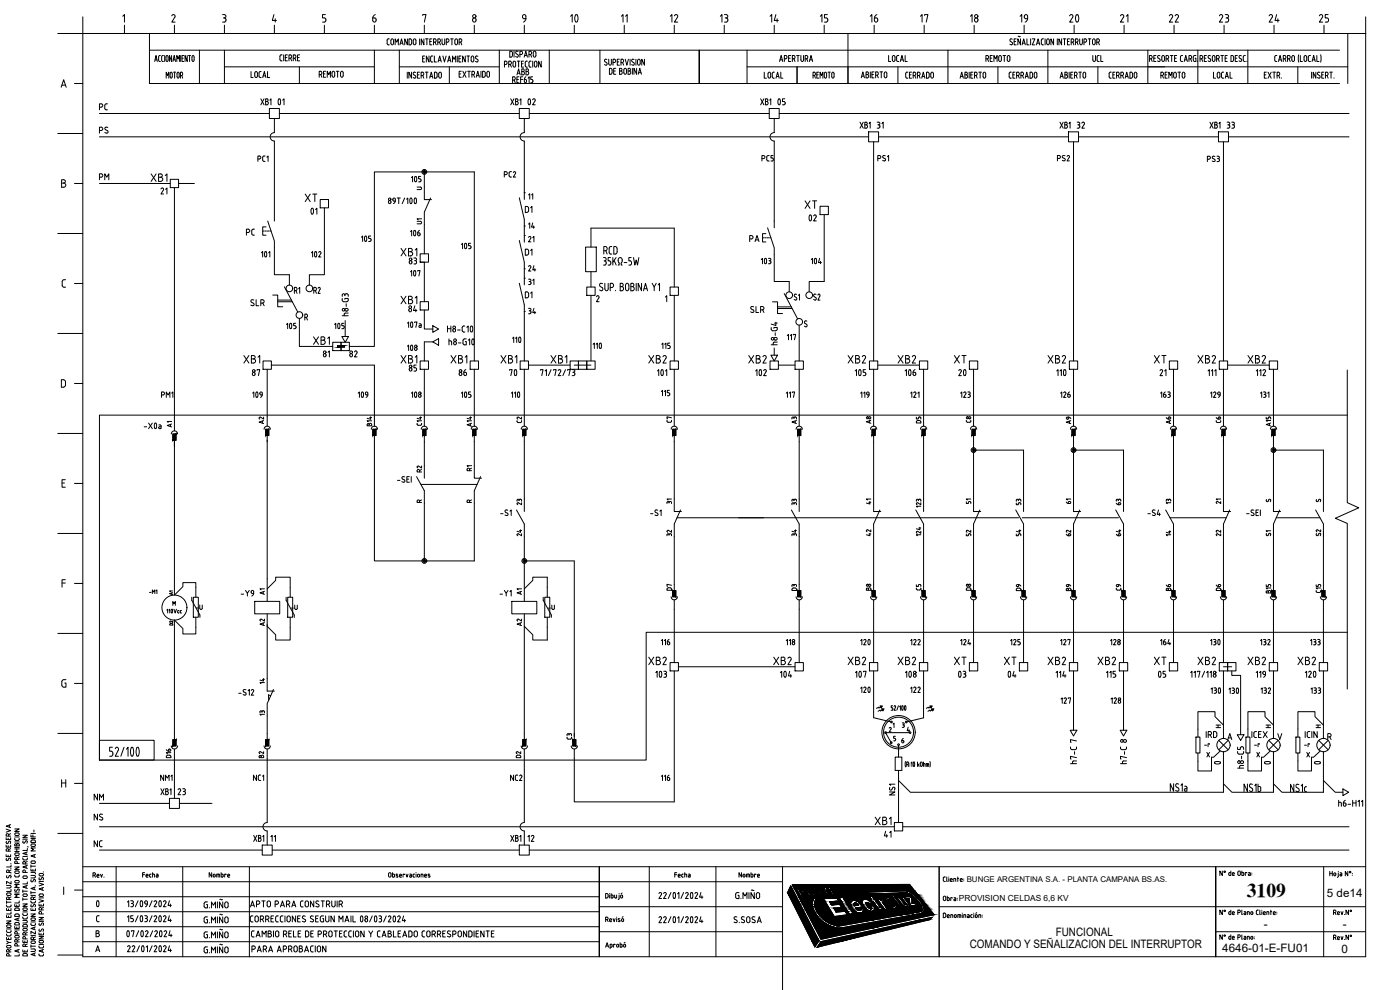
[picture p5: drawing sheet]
<svg xmlns="http://www.w3.org/2000/svg" width="420mm" height="297mm" viewBox="0 0 420 297" stroke-linecap="round" stroke-linejoin="round" font-family="sans-serif">
<defs><g id="words">
<g font-size="7.9">
<text x="167.9" y="8.8">10</text>
<text x="318.2" y="8.8">20</text>
</g>
<g font-size="7.1">
<text x="79.7" y="33.5">01</text>
<text x="154.5" y="33.5">02</text>
<text x="229.7" y="33.5">05</text>
<text x="89.6" y="66.3">01</text>
<text x="238.8" y="68.4">02</text>
<text x="194" y="205.3">103</text>
<text x="231.4" y="205.3">104</text>
<text x="254" y="205.3">107</text>
<text x="268.8" y="205.3">108</text>
<text x="284" y="205.3">03</text>
<text x="298.8" y="205.3">04</text>
<text x="344" y="205.3">05</text>
<text x="390.2" y="205.3">120</text>
<text x="25" y="274.1">0</text>
</g>
<g font-size="6.6">
<text x="28.6" y="42">PS</text>
<text x="105.8" y="74.4">105</text>
<text x="120.6" y="72.7">106</text>
<text x="135.8" y="76.6">105</text>
<text x="75.8" y="79">101</text>
<text x="90.7" y="79">102</text>
<text x="225.8" y="81.1">103</text>
<text x="240.9" y="81.1">104</text>
<text x="83.3" y="100.5">105</text>
<text x="97.7" y="100.5">105</text>
<text x="119.6" y="107.2">108</text>
<text x="152" y="104.8">110</text>
<text x="176.4" y="106.5">110</text>
<text x="150.6" y="114.7">70</text>
<text x="194.4" y="114.7">101</text>
<text x="224" y="114.7">102</text>
<text x="254" y="114.7">105</text>
<text x="268.8" y="114.7">106</text>
<text x="285.4" y="114.7">20</text>
<text x="315.4" y="114.7">110</text>
<text x="256.8" y="195.4">120</text>
<text x="361.9" y="195.4">130</text>
<text x="27.2" y="248.4">NS</text>
</g>
<g font-size="6.2">
<text x="120.6" y="56.4">105</text>
<text x="120.6" y="84.7">107</text>
<text x="240.9" y="92.1" transform="rotate(-90 240.9 92.1)">S1</text>
<text x="242" y="92.1">S2</text>
<text x="73" y="121">109</text>
<text x="104.8" y="121">109</text>
<text x="120.6" y="121">108</text>
<text x="135.8" y="121">105</text>
<text x="151.7" y="121">110</text>
<text x="256.8" y="209.5">120</text>
<text x="361.9" y="209.9">130</text>
<text x="367.6" y="209.9">130</text>
</g>
<text font-size="5.9" x="374.2" y="269.1">3109</text>
<g font-size="5.7">
<text x="44.1" y="55.7">XB1</text>
<text x="240.2" y="63.9">XT</text>
<text x="179.9" y="77.6">RCD</text>
<text x="119.2" y="92.4">XB1</text>
<text x="239.2" y="99.8">S</text>
<text x="393.3" y="162.6">S2</text>
<text x="193.3" y="200.7">XB2</text>
<text x="231.1" y="200.7">XB2</text>
<text x="253.3" y="200.7">XB2</text>
<text x="268.5" y="200.7">XB2</text>
<text x="285" y="200.7">XT</text>
<text x="300.2" y="200.7">XT</text>
<text x="313.3" y="200.7">XB2</text>
<text x="328.4" y="200.7">XB2</text>
<text x="345.4" y="200.7">XT</text>
<text x="358.4" y="200.7">XB2</text>
<text x="373.2" y="200.7">XB2</text>
<text x="388.4" y="200.7">XB2</text>
<text x="261.4" y="248.7">XB1</text>
</g>
<g font-size="5.3">
<text x="110.8" y="7.8">6</text>
<text x="154.5" y="7.8">9</text>
<text x="200" y="7.8">12</text>
<text x="214.8" y="7.8">13</text>
<text x="230" y="7.8">14</text>
<text x="244.8" y="7.8">15</text>
<text x="260" y="7.8">16</text>
<text x="275.2" y="7.8">17</text>
<text x="290" y="7.8">18</text>
<text x="304.8" y="7.8">19</text>
<text x="335.1" y="7.8">21</text>
<text x="349.6" y="7.8">22</text>
<text x="364.8" y="7.8">23</text>
<text x="379.6" y="7.8">24</text>
<text x="394.8" y="7.8">25</text>
<text x="326.3" y="39.9" transform="rotate(-90 326.3 39.9)">32</text>
<text x="366.9" y="39.9">33</text>
<text x="90.3" y="61.7">XT</text>
<text x="119.2" y="78">XB1</text>
<text x="156.3" y="78">D1</text>
<text x="92.8" y="104.4">XB1</text>
<text x="72" y="110.1">XB1</text>
<text x="119.2" y="110.1">XB1</text>
<text x="134.1" y="110.1">XB1</text>
<text x="149.2" y="110.1">XB1</text>
<text x="164" y="110.1">XB1</text>
<text x="193.3" y="110.1">XB2</text>
<text x="223.3" y="110.1">XB2</text>
<text x="253.3" y="110.1">XB2</text>
<text x="268.5" y="110.1">XB2</text>
<text x="285" y="110.1">XT</text>
<text x="313.3" y="110.1">XB2</text>
<text x="345.4" y="110.1">XT</text>
<text x="358.4" y="110.1">XB2</text>
<text x="373.2" y="110.1">XB2</text>
<text x="378.5" y="152.4">S</text>
<text x="393.3" y="152.4">S</text>
<text x="378.5" y="162.6">S1</text>
<text x="268.5" y="252.6" transform="rotate(-90 268.5 252.6)">41</text>
</g>
<g font-size="4.9">
<text x="189.1" y="7.8" transform="rotate(-90 189.1 7.8)">11</text>
<text x="153.8" y="23.6">ABB</text>
<text x="326.7" y="19.8">UCL</text>
<text x="28.6" y="34.2">PC</text>
<text x="76.9" y="32.8">XB1</text>
<text x="152" y="32.8">XB1</text>
<text x="266" y="39.9" transform="rotate(-90 266 39.9)">31</text>
<text x="76.2" y="49.7">PC1</text>
<text x="28.6" y="55">PM</text>
<text x="46.9" y="59.3">21</text>
<text x="150.3" y="54.3">PC2</text>
<text x="156.3" y="64.9">D1</text>
<text x="72.7" y="71.6">PC</text>
<text x="157.3" y="69.8">14</text>
<text x="223.7" y="73.7">PA</text>
<text x="121.7" y="80.4">83</text>
<text x="157.3" y="82.5">24</text>
<text x="92.8" y="89.3">R2</text>
<text x="157.3" y="86.8">31</text>
<text x="105.5" y="96" transform="rotate(-90 105.5 96)">h8-G3</text>
<text x="121.4" y="94.9">84</text>
<text x="156.3" y="90.7">D1</text>
<text x="234.2" y="104.8" transform="rotate(-90 234.2 104.8)">h8-G4</text>
<text x="74.4" y="113.9">87</text>
<text x="96" y="108.3">81</text>
<text x="103.7" y="108.3">82</text>
<text x="121.7" y="112.5">85</text>
<text x="136.5" y="113.9">86</text>
<text x="160.9" y="113.9">71/</text>
<text x="164.7" y="113.9">72/73</text>
<text x="346.8" y="113.9">21</text>
<text x="361.9" y="120.6">129</text>
<text x="71.3" y="180.3">-Y9</text>
<text x="197.2" y="194.7">116</text>
<text x="391.9" y="194.7">133</text>
<text x="360.9" y="222.6">IRD</text>
<text x="46.9" y="239.5">XB1</text>
<text x="52.2" y="239.5">23</text>
<text x="27.2" y="241.3">NM</text>
<text x="27.2" y="255.4">NC</text>
<text x="74.8" y="253.6">XB1</text>
<text x="152" y="253.6">XB1</text>
<text x="157.3" y="253.6">12</text>
</g>
<g font-size="4.4">
<text x="227.5" y="49.4">PC5</text>
<text x="160.9" y="61" transform="rotate(-90 160.9 61)">11</text>
<text x="127.4" y="68.4" transform="rotate(-90 127.4 68.4)">U1</text>
<text x="157.3" y="73.7">21</text>
<text x="90.7" y="89.3" transform="rotate(-90 90.7 89.3)">R1</text>
<text x="157.3" y="95.2">34</text>
<text x="47.3" y="120.3">PM1</text>
<text x="234.6" y="120.3">117</text>
<text x="287.2" y="120.3">123</text>
<text x="317.1" y="120.3">126</text>
<text x="347.1" y="120.3">163</text>
<text x="52.6" y="129.5" transform="rotate(-90 52.6 129.5)">A1</text>
<text x="80.1" y="128.4" transform="rotate(-90 80.1 128.4)">A2</text>
<text x="112.5" y="129.1" transform="rotate(-90 112.5 129.1)">B14</text>
<text x="142.5" y="129.1" transform="rotate(-90 142.5 129.1)">A14</text>
<text x="157.3" y="128.1" transform="rotate(-90 157.3 128.1)">C2</text>
<text x="202.5" y="128.1" transform="rotate(-90 202.5 128.1)">C7</text>
<text x="239.9" y="128.4" transform="rotate(-90 239.9 128.4)">A3</text>
<text x="277.3" y="128.1" transform="rotate(-90 277.3 128.1)">D5</text>
<text x="322.4" y="128.4" transform="rotate(-90 322.4 128.4)">A9</text>
<text x="352.4" y="128.4" transform="rotate(-90 352.4 128.4)">A6</text>
<text x="367.2" y="128.1" transform="rotate(-90 367.2 128.1)">C6</text>
<text x="382.4" y="129.1" transform="rotate(-90 382.4 129.1)">A15</text>
<text x="127.4" y="142.9" transform="rotate(-90 127.4 142.9)">R2</text>
<text x="139" y="142.5">R1</text>
<text x="157.3" y="152.8" transform="rotate(-90 157.3 152.8)">23</text>
<text x="199" y="152.4">31</text>
<text x="239.9" y="152.8" transform="rotate(-90 239.9 152.8)">33</text>
<text x="307.3" y="152.8" transform="rotate(-90 307.3 152.8)">53</text>
<text x="318.6" y="152.4">61</text>
<text x="337.3" y="152.8" transform="rotate(-90 337.3 152.8)">63</text>
<text x="348.9" y="152.4">13</text>
<text x="363.7" y="152.4">21</text>
<text x="157.3" y="161.9" transform="rotate(-90 157.3 161.9)">24</text>
<text x="202.5" y="161.9" transform="rotate(-90 202.5 161.9)">32</text>
<text x="239.9" y="161.9" transform="rotate(-90 239.9 161.9)">34</text>
<text x="307.3" y="161.9" transform="rotate(-90 307.3 161.9)">54</text>
<text x="322.1" y="161.9" transform="rotate(-90 322.1 161.9)">62</text>
<text x="337.3" y="161.9" transform="rotate(-90 337.3 161.9)">64</text>
<text x="367.2" y="161.9" transform="rotate(-90 367.2 161.9)">22</text>
<text x="148.9" y="179.9">-Y1</text>
<text x="157.3" y="179.6" transform="rotate(-90 157.3 179.6)">A1</text>
<text x="202.5" y="178.5" transform="rotate(-90 202.5 178.5)">D7</text>
<text x="239.9" y="178.5" transform="rotate(-90 239.9 178.5)">D3</text>
<text x="273.8" y="178.2">C5</text>
<text x="307.3" y="178.5" transform="rotate(-90 307.3 178.5)">D9</text>
<text x="322.4" y="178.5" transform="rotate(-90 322.4 178.5)">B9</text>
<text x="333.7" y="178.2">C9</text>
<text x="352.4" y="178.5" transform="rotate(-90 352.4 178.5)">B6</text>
<text x="367.2" y="178.5" transform="rotate(-90 367.2 178.5)">D6</text>
<text x="57.5" y="184.1">-U</text>
<text x="86.1" y="184.1">-U</text>
<text x="163.3" y="184.1">-U</text>
<text x="157.3" y="189.1" transform="rotate(-90 157.3 189.1)">A2</text>
<text x="272" y="208.8">122</text>
<text x="377.1" y="209.2">132</text>
<text x="392.3" y="209.2">133</text>
<text x="76.9" y="215.9">13</text>
<text x="172.5" y="223" transform="rotate(-90 172.5 223)">C3</text>
<text x="52.2" y="228.6" transform="rotate(-90 52.2 228.6)">D16</text>
<text x="80.1" y="228.6" transform="rotate(-90 80.1 228.6)">B2</text>
<text x="46.9" y="235.3">NM1</text>
<text x="74.8" y="235.3">NC1</text>
<text x="152" y="235.3">NC2</text>
<text x="197.2" y="235.3">116</text>
<text x="83.6" y="253.6" transform="rotate(-90 83.6 253.6)">11</text>
</g>
<g font-size="4">
<text x="262.1" y="128.4" transform="rotate(-90 262.1 128.4)">A8</text>
<text x="292.1" y="128.1" transform="rotate(-90 292.1 128.1)">C8</text>
<text x="262.1" y="152.4" transform="rotate(-90 262.1 152.4)">41</text>
<text x="292.1" y="152.4" transform="rotate(-90 292.1 152.4)">51</text>
<text x="262.1" y="161.9" transform="rotate(-90 262.1 161.9)">42</text>
<text x="292.1" y="161.9" transform="rotate(-90 292.1 161.9)">52</text>
<text x="352.1" y="161.9" transform="rotate(-90 352.1 161.9)">14</text>
<text x="80.1" y="179.6" transform="rotate(-90 80.1 179.6)">A1</text>
<text x="262.1" y="178.5" transform="rotate(-90 262.1 178.5)">B8</text>
<text x="292.1" y="178.5" transform="rotate(-90 292.1 178.5)">D8</text>
<text x="80.1" y="189.1" transform="rotate(-90 80.1 189.1)">A2</text>
<text x="80.1" y="206.4" transform="rotate(-90 80.1 206.4)">14</text>
<text x="360.2" y="225.4">-r</text>
<text x="375.4" y="225.4">-r</text>
<text x="390.2" y="225.4">-r</text>
<text x="157" y="228.6" transform="rotate(-90 157 228.6)">D2</text>
</g>
<g font-size="3.5">
<text x="123.8" y="58.2">U</text>
<text x="123.8" y="152">R</text>
<text x="139" y="152">R</text>
<text x="52.6" y="179.6" transform="rotate(-90 52.6 179.6)">A1</text>
<text x="52.6" y="188.7" transform="rotate(-90 52.6 188.7)">D2</text>
<text x="363.7" y="219.4">H</text>
<text x="378.9" y="219.4">H</text>
<text x="393.7" y="219.4">H</text>
<text x="398.2" y="269.1">5 de14</text>
<text x="316.9" y="280.8">FUNCIONAL</text>
<text x="379.3" y="278.5">-</text>
<text x="403" y="278.5">-</text>
<text x="291" y="284.5">COMANDO Y SEÑALIZACION DEL INTERRUPTOR</text>
<text x="366.8" y="285.6">4646-01-E-FU01</text>
<text x="402.6" y="285.9">0</text>
</g>
<text font-size="2.5" x="287.8" y="270.3">PROVISION CELDAS 6,6 KV</text>
<text font-size="2.4" x="290.1" y="264.7">BUNGE ARGENTINA S.A. - PLANTA CAMPANA BS.AS.</text>
</g></defs>
<!-- layer: 0 -->
<g fill="none" stroke="#000" stroke-width=".3">
<path d="M24.8 10.1h385.1v277h-385.1zM44.9 10.1v15h357.1M44.9 15.1h357.1M46.4 18.5l.4-1.8 .4 1.8M46.5 18h.6M47.6 17.1v.9M47.6 18l.2 .4 .3 .1M48.1 16.7h-.3l-.2 .4M49 16.7h-.3l-.2 .4 .1 1.1 .4 .3M49.4 16.7v1.8M50 16.7h.3l.2 .4-.1 1.1-.3 .3-.3-.5zM51.5 16.7v1.8l-.6-1.8v1.8"/>
<path d="M51.9 18.5l.4-1.8 .4 1.8M52 18h.6M53.1 18.5v-1.8l.4 .9 .3-.9v1.8M54.2 16.7v1.8M54.6 17.5h.4M55.1 16.7h-.5v1.8h.5M56.2 16.7v1.8l-.7-1.8v1.8M56.6 16.7h.6M56.9 16.7v1.8M57.8 16.7h.3l.2 .4-.1 1.1-.3 .3-.3-.5zM59.8 15.1v10M67.4 15.1v10"/>
<path d="M84 16.9l.1 1.1 .6 .3M84.7 16.5h-.5l-.2 .4M85.1 16.5v1.8M85.6 17.3h.5M86.3 16.5h-.7v1.8h.7M86.7 17.5l.8-.3-.2-.7h-.6v1.8M87.2 17.5l.3 .8M88 17.5l.8-.3-.2-.7h-.6v1.8M88.5 17.5l.3 .8M89.3 17.3h.5M89.9 16.5h-.6v1.8h.6M112.4 15.1v10"/>
<path d="M116.8 11.7h-.4l-.2 .4v1.1l.6 .3M117.3 12.2v.8M117.3 12.2l.2-.5h.4l.2 1.3-.4 .4-.4-.5M118.6 13.5v-1.8l.5 1 .4-1v1.8M119.8 15.1v10M120 13.5l.5-1.8 .5 1.8M120.2 13h.7M122.3 11.7v1.8l-.8-1.8v1.8M122.7 11.7h.6l.2 .5v1l-.4 .2-.4 .1zM124.2 11.7h.4l.2 .5v1l-.4 .2-.4-.4zM125.9 11.7v1.8M126.8 17.6h.5"/>
<path d="M127.2 11.7v1.8l-.8-1.8v1.8M127.5 16.8h-.7v1.8h.7M127.7 11.7h.8M128.1 11.7v1.8M128.8 16.8v1.8l-.8-1.8v1.8M129 12.5h.5M129.6 11.7h-.6v1.8h.6M129.9 16.8l-.6 .2-.1 1.2 .2 .3 .5 .1M130.1 12.7l.8-.3-.2-.7h-.6v1.8M130.4 16.8v1.8h.6M130.6 12.7l.3 .8M131.4 12.7h.4"/>
<path d="M131.5 18.6l.5-1.8 .4 1.8M131.6 18.1h.7M131.8 11.7h-.4v1.8M131.8 11.6l.4 .6-.4 .5M131.9 12.7l.3 .8M132.7 11.7v1.5l.4 .2 .3-.2 .1-1.5M132.9 16.8l.5 1.8 .5-1.8M133.9 12.7l.8-.3-.1-.7h-.7v1.8M134.4 18.6l.4-1.8 .5 1.8M134.5 18.1h.7M135.2 11.7h.8M135.6 11.7v1.8"/>
<path d="M135.8 18.6v-1.8l.5 1 .5-1v1.8M136.5 12.2v.8M136.5 12.2l.2-.5h.4l.2 1.3-.4 .4-.4-.5M137.2 16.8v1.8M137.7 17.6h.5M137.8 12.7l.7-.3-.1-.7h-.6v1.8M138.3 12.7l.3 .8M138.4 16.8h-.7v1.8h.7M139.6 16.8v1.8l-.8-1.8v1.8M140.1 16.8h.8M140.5 16.8v1.8M141.6 16.9h.4l.2 .4-.1 1.1-.3 .2-.4-.5z"/>
<path d="M143.4 16.9a.43 .43 0 0 0-.6 0 .43 .43 0 0 0 .1 .7l.4 .2a.43 .43 0 0 1 .1 .7 .43 .43 0 0 1-.7-.1M149.8 15.1v10M151.8 18.3h-.4v1.8M151.8 18.3l.3 .3v.5l-.7 .2M153.4 17.1l.3-.2 .1-1-.2-.5h-.6v1.8h.4M154.3 15.4v1.8M154.8 17l.4 .2M155.4 16.4l.2 .4-.4 .3M155.5 15.5a.43 .43 0 0 0-.7 0 .43 .43 0 0 0 .1 .6l.5 .3M156 16.4l.8-.3-.2-.7h-.6v1.8M157.3 17.2l.5-1.8 .5 1.8M157.5 16.7h.6"/>
<path d="M158.7 16.4l.8-.3-.1-.7h-.7v1.8M159.2 16.4l.4 .8M160.2 15.4h.4l.2 .5v1l-.4 .3-.4-.5zM162.4 18.3v1.8l-.8-1.8v1.8M164.8 15.1v10M180 15.1v10M182.1 17.9a.43 .43 0 0 0-.6 0 .43 .43 0 0 0 .1 .6l.4 .3a.43 .43 0 0 1 .1 .7 .43 .43 0 0 1-.7-.1M182.7 17.8l.1 1.5 .3 .3 .3-.3 .1-1.5M184 18.8l.7-.3-.1-.7h-.6v1.8M185.3 18.6h.4M185.9 17.8h-.6v1.8h.6M186.4 18.8l.7-.3-.1-.7h-.6v1.8"/>
<path d="M186.8 18.8l.4 .8M187.6 17.8l.5 1.8 .5-1.8M189.1 17.8v1.8M190.3 17.9a.43 .43 0 0 0-.6 0 .43 .43 0 0 0 0 .6l.5 .3a.43 .43 0 0 1 0 .7 .43 .43 0 0 1-.6-.1M190.8 17.8v1.8M191.5 17.8h.4l.2 .5v1l-.4 .3-.4-.5zM193.4 17.8v1.8l-.8-1.8v1.8M224.2 15.1v10M234 18.5l.4-1.8 .5 1.8M234.1 18h.7M235.4 17.6l.7-.2-.1-.7h-.6v1.8M236.7 17.5h.5"/>
<path d="M237.3 16.7h-.6v1.8h.6M237.8 17.6l.7-.2-.1-.7h-.6v1.8M238.3 17.6l.3 .9M239.1 16.7h.8M239.5 16.7v1.8M240.4 16.7v1.5l.4 .3 .3-.3 .1-1.5M241.6 17.6l.8-.2-.2-.7h-.6v1.8M242.1 17.6l.3 .9M242.9 18.5l.5-1.8 .5 1.8M243.1 18h.6M254.5 10.1v15M266.7 16.7v1.8h.6"/>
<path d="M268 16.7h.4l.2 .4v1.1l-.4 .3-.4-.5zM269.7 16.7l-.6 .2v1.1l.2 .4 .4 .1M270.2 18.5l.5-1.8 .5 1.8M270.3 18h.7M271.6 16.7v1.8h.7M284.5 15.1v10M295.9 17.6l.7-.2-.1-.7h-.6v1.8M296.4 17.6l.3 .9M297.2 17.5h.4M297.8 16.7h-.6v1.8h.6M298.3 18.5v-1.8l.5 .9 .4-.9v1.8M299.9 16.7h.4l.2 .4v1.1l-.4 .3-.4-.5z"/>
<path d="M301 16.7h.8M301.4 16.7v1.8M302.5 16.7h.4l.2 .4-.1 1.1-.3 .3-.4-.5zM303.8 11.7a.43 .43 0 0 0-.6 .1 .43 .43 0 0 0 .1 .6l.4 .3a.43 .43 0 0 1 0 .7 .43 .43 0 0 1-.6-.2M304.4 12.5h.4M305 11.7h-.6v1.8h.6M306.2 10.9l-.6 .1M306.3 11.7v1.8l-.8-1.8v1.8M306.7 13.5l.5-1.8 .5 1.8M306.9 13h.7M308.2 11.7v1.8h.6M309.3 11.7v1.8"/>
<path d="M309.8 11.7h.8l-.8 1.8h.8M311.1 13.5l.5-1.8 .4 1.8M311.2 13h.7M313.2 11.7l-.6 .2-.1 1.1 .2 .4 .5 .1M313.6 11.7v1.8M314.3 11.7h.4l.2 .5v1l-.4 .2-.4-.4zM314.5 15.1v10M316.2 11.7v1.8l-.8-1.8v1.8M317.3 11.7v1.8M318.6 11.7v1.8l-.8-1.8v1.8M319.1 11.7h.8M319.5 11.7v1.8"/>
<path d="M320.4 12.5h.4M321 11.7h-.6v1.8h.6M321.5 12.7l.7-.3-.1-.7h-.6v1.8M322 12.7l.3 .8M322.7 12.7l.8-.3-.1-.7h-.7v1.8M323.2 12.7l.4 .8M324 11.7l.1 1.5 .3 .2 .4-.2v-1.5M325.3 12.7l.8-.3-.2-.7h-.6v1.8M326.6 11.7h.8M327 11.7v1.8M328.1 11.7h.4l.2 .5-.1 1-.3 .2-.4-.4zM329.2 12.7l.7-.3-.1-.7h-.6v1.8"/>
<path d="M329.6 12.7l.4 .8M344.5 15.1v10M345 17.6l.7-.2-.1-.7h-.6v1.8M345.5 17.6l.3 .9M346.3 17.5h.5M346.9 16.7h-.6v1.8h.6M347.6 17.4l.4 .3M348 17.7a.43 .43 0 0 1 .1 .7 .43 .43 0 0 1-.7-.1M348.1 16.8a.43 .43 0 0 0-.6 0 .43 .43 0 0 0 .1 .6M348.9 16.7h.4l.2 .4-.1 1.1-.3 .3-.4-.5zM349.9 17.6l.8-.2-.1-.7h-.7v1.8M350.4 17.6l.4 .9"/>
<path d="M351.2 16.7h.8M351.6 16.7v1.8M352.5 17.5h.5M353.2 16.7h-.7v1.8h.7M354.9 16.7h-.5l-.1 .4v1.1l.6 .3M355.4 18.5l.5-1.8 .5 1.8M355.5 18h.7M356.8 17.6l.8-.2-.2-.7h-.6v1.8M357.3 17.6l.3 .9M358.9 16.7h-.6l-.2 .5 .1 1 .7 .3v-1h-.2M359.4 18.4v.1M359.5 15.1v10"/>
<path d="M360.2 17.6l.7-.2-.1-.7h-.6v1.8M360.6 17.6l.4 .9M361.4 17.5h.5M362.1 16.7h-.7v1.8h.7M362.7 17.4l.5 .3a.43 .43 0 0 1 0 .7 .43 .43 0 0 1-.6-.1M363.3 16.8a.43 .43 0 0 0-.7 0 .43 .43 0 0 0 .1 .6M364 16.7h.4l.2 .4v1.1l-.4 .3-.4-.5zM365.1 17.6l.8-.2-.2-.7h-.6v1.8M365.6 17.6l.3 .9M366.4 16.7h.8M366.8 16.7v1.8M367.7 17.5h.5"/>
<path d="M368.3 16.7h-.6v1.8h.6M369.4 16.7h.6l.2 .5v1l-.4 .2-.4 .1zM370.7 17.5h.5M371.3 16.7h-.6v1.8h.6M372.6 16.8a.43 .43 0 0 0-.7 0 .43 .43 0 0 0 .1 .6l.5 .3a.43 .43 0 0 1 0 .7 .43 .43 0 0 1-.7-.1M373.8 16.7l-.6 .2-.1 1.1 .2 .4 .5 .1M374.2 18.4v.1M374.5 15.1v10M383.2 16.7l-.6 .2v1.1l.1 .4 .5 .1M383.7 18.5l.5-1.8 .5 1.8M383.8 18h.7M385.1 17.6h.4"/>
<path d="M385.5 16.7h-.4v1.8M385.5 16.6l.4 .5-.4 .5 .4 .9M386.4 17.6l.8-.2-.2-.7h-.6v1.8M386.9 17.6l.3 .9M387.9 16.7h.4l.2 .4-.1 1.1-.3 .3-.4-.5zM389.8 16.4l-.2 .9 .2 1.3M390.2 16.7v1.8h.7M391.6 16.7h.4l.2 .4-.1 1.1-.3 .3-.4-.5zM393.3 16.7h-.5l-.2 .4 .1 1.1 .6 .3M393.8 18.5l.5-1.8 .4 1.8M393.9 18h.7M395.2 16.7v1.8h.6"/>
<path d="M396.3 16.4l.2 .9-.2 1.3M404.5 10.1v15M49.9 23.5v-1.9l.4 1.1 .4-1.1v1.9M51.2 21.7h.3l.2 .5v1l-.3 .2-.4-.4zM52.1 21.6h.6M52.4 21.6v1.9M53.3 21.7h.3l.2 .5-.1 1-.2 .2-.4-.4zM54.2 22.7l.6-.3-.1-.7-.5-.1v1.9M54.6 22.7l.2 .8M67.4 20.1h45M75.3 21.5v1.8h.7M76.5 22.8v-1.1l.4-.2 .3 .2 .1 1.1"/>
<path d="M76.5 22.8l.4 .5 .4-.5M78.4 21.5l-.6 .2-.1 1.1 .2 .4 .5 .1M78.9 23.3l.4-1.8 .5 1.8M79 22.8h.7M80.3 21.5v1.8h.6M82.3 35.6l.1 4.2a1.26 1.26 0 0 0-1.3 1.3 1.26 1.26 0 0 0 1.3 1.2l-.1 24M89.9 20.1v5M119.8 20.1h30M122.2 21.6v1.9M123.5 21.6v1.9l-.8-1.9v1.9M124.7 21.7a.43 .43 0 0 0-.6 .1 .43 .43 0 0 0 .1 .6l.4 .3a.43 .43 0 0 1 .1 .7 .43 .43 0 0 1-.7-.2M125.3 22.5h.5"/>
<path d="M125.9 21.6h-.6v1.9h.6M126.4 22.7l.7-.3-.1-.7-.6-.1v1.9M126.9 22.7l.3 .8M127.7 21.6h.8M128.1 21.6v1.9M128.9 23.5l.5-1.9 .5 1.9M129.1 23h.7M130.4 21.6l.6 .1 .2 .5-.1 1-.3 .2-.4 .1zM131.9 21.7h.4l.2 .5-.1 1-.3 .2-.4-.4zM134.9 20.1v5M157.4 35.6v4.2a1.27 1.27 0 0 0-1.3 1.3 1.27 1.27 0 0 0 1.3 1.2v15.5M183.7 21l-.2-.4-.6-.1v1.8l.7-.3 .1-1"/>
<path d="M184.2 21.3h.5M184.8 20.5h-.6v1.8h.6M185.9 20.5l.7 .2v.4l-.3 .2 .4 .5-.4 .5h-.4zM185.9 21.3h.4M187.2 21.8l.1-1.1 .3-.2 .4 .2v1.1M187.2 21.8l.4 .5 .4-.5M188.5 20.5l.7 .2v.4l-.3 .2 .4 .5-.4 .5h-.4zM188.5 21.3h.4M189.8 20.5v1.8M191.1 20.5v1.8l-.8-1.8v1.8M191.5 22.3l.5-1.8 .5 1.8M191.7 21.8h.7"/>
<path d="M209.8 25.1v-10v10M224.2 20.1h180.3M229.4 21.6v1.9h.6M230.7 21.7h.4l.2 .5-.1 1-.3 .2-.4-.4zM232.4 35.6v4.2a1.26 1.26 0 0 0-1.3 1.3 1.26 1.26 0 0 0 1.3 1.2v26.1M232.4 21.6l-.5 .1-.1 .4v1.1l.6 .3M232.9 23.5l.5-1.9 .4 1.9M233 23h.7M234.3 21.6v1.9h.7M239.2 20.1v5M244 22.7l.7-.3-.1-.7-.6-.1v1.9M244.4 22.7l.3 .8"/>
<path d="M245.1 22.5h.5M245.7 21.6h-.6v1.9h.6M246.1 23.5v-1.9l.4 1.1 .5-1.1v1.9M248.1 22.2v.8M248.1 22.2l-.2-.5h-.3l-.2 1.3 .3 .4 .4-.5M248.5 21.6h.7M248.8 21.6v1.9M249.8 21.7h.4l.1 .5v1l-.3 .2-.4-.4zM258.1 36.7l1 1.8M258.5 23.4l.5-1.8 .4 1.8M258.6 22.9h.7M259.1 36.7l-1 1.8"/>
<path d="M259.5 36.7l.7 .2v.4l-.2 .2 .3 .5-.3 .5h-.5zM259.5 37.5h.4M259.9 22.4h.4M260.3 21.6h-.4v1.8h.4M260.3 21.6l.3 .4-.3 .4 .4 .5-.4 .5M260.7 39.6h3v3h-3zM261.2 21.6v1.8M261.7 22.4h.4M262.3 21.6h-.6v1.8h.6M262.8 22.6l.7-.3-.1-.7h-.6v1.8M263.3 22.6l.3 .8M264.1 21.6h.8"/>
<path d="M264.5 21.6v1.8M265.6 21.6h.4l.2 .5-.1 1-.3 .3-.4-.5zM269.5 20.1v5M272.5 21.6l-.6 .3-.1 1.1 .2 .4 .5 .1M272.9 22.5h.5M273.6 21.6h-.7v1.9h.7M274.1 22.7l.7-.3-.1-.7-.6-.1v1.9M274.5 22.7l.4 .8M275.3 22.7l.8-.3-.2-.7-.6-.1v1.9M275.8 22.7l.3 .8M276.6 23.5l.5-1.9 .5 1.9M276.8 23h.6"/>
<path d="M278.1 21.6l.5 .1 .3 .5-.1 1-.4 .2-.3 .1zM279.5 21.7h.4l.2 .5v1l-.4 .2-.4-.4zM288.1 23.5l.5-1.9 .5 1.9M288.3 23h.7M289.6 21.6l.7 .2v.4l-.3 .2 .4 .5-.4 .5-.4 .1zM289.6 22.5h.4M290.9 21.6v1.9M291.3 22.5h.5M292 21.6h-.7v1.9h.7M292.5 22.7l.7-.3-.1-.7-.6-.1v1.9M292.9 22.7l.4 .8M293.8 21.6h.7"/>
<path d="M294.1 21.6v1.9M295.2 21.7h.4l.2 .5v1l-.4 .2-.4-.4zM299.5 20.1v5M303.2 21.6h.3M303.2 23.5h.3M303.2 21.6l-.3 .5v1.1l.3 .2M304 22.5h.5M304.6 21.6h-.6v1.9h.6M305.1 22.7l.8-.3-.2-.7-.6-.1v1.9M305.6 22.7l.3 .8M306.4 22.7l.7-.3-.1-.7-.6-.1v1.9M306.9 22.7l.3 .8"/>
<path d="M307.7 23.5l.4-1.9 .5 1.9M307.8 23h.7M309.9 22.2v.7M309.9 22.2l-.2-.5-.6-.1v1.9l.6-.1 .2-.5M310.6 21.7h.4l.2 .5-.1 1-.3 .2-.4-.4zM318.1 36.7l1 1.8M318.1 23.5l.5-1.9 .5 1.9M318.3 23h.7M319.1 36.7l-1 1.8M319.6 37.5h.4M319.6 21.6l.7 .2v.4l-.3 .2 .4 .5-.4 .5-.4 .1zM319.6 22.5h.4"/>
<path d="M320 36.7h-.4v1.8h.4M320 36.7l.3 .4-.3 .4 .4 .5-.4 .5M320.7 39.6h3v3h-3zM320.9 21.6v1.9M321.4 22.5h.4M322 21.6h-.6v1.9h.6M322.5 22.7l.7-.3-.1-.7-.6-.1v1.9M323 22.7l.3 .8M323.7 21.6h.8M324.1 21.6v1.9M325.2 21.7h.4l.2 .5v1l-.4 .2-.4-.4zM329.5 20.1v5"/>
<path d="M333.5 21.6l-.6 .3v1.1l.1 .4 .5 .1M334 22.5h.5M334.6 21.6h-.6v1.9h.6M335.1 22.7l.8-.3-.2-.7-.6-.1v1.9M335.6 22.7l.3 .8M336.4 22.7l.7-.3-.1-.7-.6-.1v1.9M336.9 22.7l.3 .8M337.7 23.5l.4-1.9 .5 1.9M337.8 23h.7M339.5 21.6h-.4v1.9h.4M339.5 21.6l.4 .6-.1 1-.3 .2M340.6 21.7h.4l.2 .5-.1 1-.3 .2-.4-.4z"/>
<path d="M348.4 22.7l.7-.3-.1-.7-.6-.1v1.9M348.9 22.7l.3 .8M349.7 22.5h.4M350.3 21.6h-.6v1.9h.6M350.8 23.5v-1.9l.5 1.1 .4-1.1v1.9M352.4 21.7h.4l.2 .5v1l-.4 .2-.4-.4zM353.5 21.6h.8M353.9 21.6v1.9M355 21.7h.4l.2 .5-.1 1-.3 .2-.4-.4zM363.1 36.7l1 1.8M364.1 36.7l-1 1.8M364.2 21.6v1.9h.6"/>
<path d="M364.6 36.7l.6 .2v.4l-.2 .2 .4 .5-.4 .5h-.4zM364.6 37.5h.4M365.5 21.7h.4l.2 .5v1l-.4 .2-.4-.4zM365.7 39.6h3v3h-3zM367.2 21.6l-.6 .3v1.1l.2 .4 .4 .1M367.7 23.5l.5-1.9 .5 1.9M367.8 23h.7M369.1 21.6v1.9h.7M379.4 22.5h.5M380.1 21.6h-.7v1.9h.7M380.5 21.6l1 1.9M381.5 21.6l-1 1.9"/>
<path d="M382 21.6h.8M382.4 21.6v1.9M383.3 22.7l.7-.3-.1-.7-.6-.1v1.9M383.8 22.7l.3 .8M384.5 23.4v.1M389.5 20.1v5M393.6 21.6v1.9M394.9 21.6v1.9l-.8-1.9v1.9M396.1 21.7a.43 .43 0 0 0-.6 .1 .43 .43 0 0 0 .1 .6l.4 .3a.43 .43 0 0 1 .1 .7 .43 .43 0 0 1-.7-.2M396.7 22.5h.5M397.3 21.6h-.6v1.9h.6M397.8 22.7l.7-.3-.1-.7-.6-.1v1.9"/>
<path d="M398.3 22.7l.3 .8M399.1 21.6h.8M399.5 21.6v1.9M400.3 23.4v.1M52.3 56.3v70.2M262.2 42.6v65.7M322.2 42.6v65.7M367.2 42.6v65.7M78.8 69.3h.4M79.5 69.3h.5M79.9 68.1h-1.1v2.5h1.1M80.2 69.3h.5"/>
<path d="M80.3 66.3l2 6v10.1h4.5v3.1M81 69.3h.3M97.3 62.4v20h-4.5v3.1M127.3 67.4v8.8M127.3 78.7v11.8M175.7 74.1h3.3v7.4h-3.3zM177.4 74.1v-5.7h25v17.7M230.2 71.3h.5M230.4 68.4l2 6v10.1h4.5v3.1M231 71.3h.4M247.4 64.4v20.1h-4.5v3.1M81.9 88.5h1.4v1.5h4.2"/>
<path d="M83.3 90v2h1.5M83.3 90.5h4.4M85.3 86l4.1 7.7M89.9 95.5v8.4h10M127.3 93v5.7h2.6M129.9 97.7l1.7 1-1.7 1zM134.3 97.8v1.8M134.3 98.6h1M135.3 97.8v1.8M137.3 99h.8M139.5 97.8l-.6 .1-.2 .4 .1 1.1 .7 .2M140.1 98.2l.4-.4v1.8"/>
<path d="M141.3 97.9l.1-.1a.99 .99 0 0 1 0 1.8l-.3-.9zM155.9 85l1.5 6.5M157.4 93.5v14.8M177.4 81.5v4.6M177.4 88.6v19.7M202.4 88.6v19.7M231.8 90.6h1.6v1.5h4.1M233.4 92.1v2h1.5M233.4 92.6h4.3M235.4 88.1l4 7.6M239.9 97.6v10.7M80.2 110.8v14.3"/>
<path d="M81.4 109.6h31v15.5M104.8 103.9h7.6v-52.3h29.9v56.7M127.3 110.8v14.3M127.3 102.6h2.6M129.9 102.6l1.7-1v2zM134.7 102.3l.8 .1v1.1M134.7 101.7v1.8M137.5 102.9h.8M139.9 101.7h-.7l-.3 .5 .1 1 .9 .3v-1h-.3M140.5 102.1l.4-.4v1.8M141.7 101.8h.4M141.8 101.8l-.2 .8 .3 .9 .4-.9-.2-.8"/>
<path d="M142.3 110.8v14.3M157.4 110.8v14.3M158.6 109.6h12.5M172.3 109.6h5.1M202.4 110.8v14.3M231.4 106.6h2l-1 1.7zM233.6 109.6h5M239.9 110.8v14.3M262.2 110.8v14.3M263.4 109.6h12.5M277.2 110.8v14.3M292.2 110.8v14.3"/>
<path d="M322.2 110.8v14.3M352.2 110.8v14.3M367.2 110.8v14.3M368.4 109.6h12.5M382.2 110.8v14.3M52.3 132.2v46.4l2.6-2.6v-1.2h3.9v4.4M79.7 128.8h1v1.9h-1zM80.2 130.7v1.9M112.4 132.6v35.7h29.9v-17.3M127.3 132.6v7.1M142.3 132.6v7.1M157.4 132.6v17.1"/>
<path d="M202.4 132.6v17.1M239.9 132.6v17.1M262.2 132.6v17.1M277.2 132.6v17.1M292.2 135.1h15v14.6M292.2 132.6v17.1M322.2 135.1h15v14.6M322.2 132.6v17.1M351.7 128.8h.9v1.9h-.9zM352.2 130.7v19.7M366.7 128.8h1v1.9h-1zM367.2 130.7v19"/>
<path d="M381.7 128.8h1v1.9h-1zM382.2 130.7v19.3M382.2 135.1h15v14.6M127.3 151v17.3M382.2 159.1v16.2M397.2 159.3v16M80.2 173.6v3.1l2.5-2.6v-.9h4.4v6M157.4 161v15.7l2.5-2.6v-.9h4.3v3M157.4 168.3h14.9v52.7M202.4 161v14.3M239.9 161v14.3M262.2 161v14.3"/>
<path d="M277.2 161v14.3M292.2 161v14.3M307.2 161v14.3M322.2 161v14.3M337.2 161v14.3M352.2 161v14.3M367.2 161v14.3M58.8 185.2v5h-3.9v-1.6l-2.6-2.5v35.8M80.2 187.4v16.2M87.1 185.2v6.8h-4.4v-1.5l-2.5-2.6M164.2 188.2v3.8h-4.3v-1.5l-2.5-2.6v34M202.4 182.8v16"/>
<path d="M239.9 182.8v16M262.2 182.8v16M277.2 182.8v16M292.2 182.8v16M307.2 182.8v16M322.2 182.8v16M337.2 182.8v16M352.2 182.8v16M367.2 182.8v16M382.2 182.8v16M397.2 182.8v16M80.2 214.8v7.1"/>
<path d="M202.4 201.3v39.3h-30.1v-13M203.6 200.1h35M262.2 201.3v14l5.3 1.3M264.2 211.9h.6l-.3 .5zM264.3 212.1l-1.3 .4M264.7 212.7h.6l-.3 .5zM264.8 213l-1.3 .4M272.9 219.8h-7.1l1.7 3M277.2 201.3v14.1l-5.2 1.2M279.1 211.9h.6l-.3 .5zM279.3 212.1l-1.3 .4M279.6 212.7h.6l-.3 .5z"/>
<path d="M279.8 213l-1.3 .4M321.2 219.1h2l-1 1.7zM322.2 201.3v17.8M336.2 219.1h2l-1 1.7zM337.2 201.3v17.8M367.2 200.1h2.5M367.2 201.3v16.3l-2.6-2.6v-1.5h-5.1v5.2M369.7 201.3v1.3h2.6v17.8M382.2 217.6l-2.6-2.6v-1.5h-5.1v7.6M382.2 201.3v20.3M397.2 217.6l-2.6-2.6v-1.5h-5.1v7.6M397.2 201.3v20.3"/>
<path d="M50.9 239.6h2.9v3h-2.9zM52.3 227.6v12M79.7 221.9h1v1.9h-1zM80.2 227.6v19.2a1.26 1.26 0 0 0-1.3 1.3 1.26 1.26 0 0 0 1.3 1.2M156.9 221.9h.9v1.9h-.9zM157.4 227.6v19.2a1.26 1.26 0 0 0-1.3 1.3 1.26 1.26 0 0 0 1.3 1.2M268.7 227.2h2v4h-2zM269.7 223.7v3.5M269.7 231.2v15.6M321.3 224.1l.1 .6 .3 .2h1.2l.2-.8M321.3 229.1h1.8M322.5 225.5v.8"/>
<path d="M323.1 228.3l-1 .1-.2 .7M323.1 227.3l-1.8-.4v.8h.2M323.1 222.3l-1.8-.4v.8h.2M336.3 224.1v.6l.4 .2h1.2l.2-.8M336.3 229.1h1.8M337.5 225.5v.8M337.5 222.7h.2M337.5 222.7a.41 .41 0 0 1-.2-.6 .41 .41 0 0 1 .6 0 .41 .41 0 0 1-.2 .6M338.1 228.3l-1 .1-.2 .7M338.1 227.3l-1.8-.4v.8h.2M365.8 222.1l2.8 2.9M366.2 225.3l-2 1.9h-.6v4.1h-4.1v-5.4"/>
<path d="M367.2 225.6v12.1h-94l-3.5-3.5M368.6 222.1l-2.8 2.9M371.3 220.4h2l-1 1.8zM371.4 224.2v.7h.8l.1-.6 .3-.2 .6 .2v.6M371.4 230.5h1.8M371.4 225.5v.3M371.4 225.8l.5 .5M371.9 226.3h.9M372.6 226.9v.8M373.2 229.7h-1l-.2 .8M373.2 225.5v.3M373.2 225.8l-.4 .5"/>
<path d="M373.9 221.1h1.2v4.8h-1.2zM380.8 222.1l2.8 2.9M381.2 225.3l-2 1.9h-.6v4.1h-4.1v-5.4M382.2 225.6v12.1h-12.5l-2.5-2.5M383.6 222.1l-2.8 2.9M395.8 222.1l2.8 2.9M396.2 225.3l-2 1.9h-.6v4.1h-4.1v-5.4M397.2 225.6v12.1h-12.5l-2.5-2.5M397.2 234.2l3.5 3.5h2.3M398.6 222.1l-2.8 2.9M403 236.7l1.8 1-1.8 1zM78.7 253.6h3v3h-3z"/>
<path d="M155.9 253.6h2.9v3h-2.9zM401.8 240.7l.6 .1 .2 .3M401.8 240.1v1.8M402.6 241.1v.8M403.2 240.9h.4a.43 .43 0 0 1 .3 .7 .43 .43 0 0 1-.7-.1zM403.8 240.1l-.5 .3-.1 .5M404.6 241.3h.8M406 240.9h1M406 240.1v1.8M407 240.1v1.8M407.6 240.5l.4-.4v1.8M408.6 240.5l.4-.4v1.8"/>
<path d="M24.8 260.1h385.1M24.8 264.6h210.1M24.8 278.1h155.1M24.8 273.6h155.1M24.8 269.1h155.1M34.9 260.1v27M54.8 260.1v27M74.8 260.1v27M179.9 272.1h55M179.9 279.6h55M194.8 260.1v27M214.9 260.1v27"/>
<path d="M234.9 260.1v36.9M237.3 265.8l8.5 16.4-1.3 1.9-8.2-16.3zM237.8 265.5l35.2-.1 7.3 9-33.9 7.4zM239 266.4h1.4a.85 .85 0 0 1 .8 .5 .85 .85 0 0 1-.2 .9h-.7l.6 1.1h-.6zM239.7 266.7h.5a.46 .46 0 0 1 .3 .8h-.4zM241.4 266.4l1.8 .1 .4 .6v.5l1 1.2h-.5l-.7-1h-.7l.7 1-.5 .1zM242.1 266.7h.7l.3 .6-.6 .1zM244.4 266.3a1.91 1.91 0 0 1 1.9 2.4 1.91 1.91 0 0 1-1.9-2.4zM244.4 269.3l.6 .2a4.5 4.5 0 0 0 1.4 5.7 7.5 7.5 0 0 0 6.4 2.5l23.3-4.2a.72 .72 0 0 0 .6-.4 .72 .72 0 0 0-.1-.8 8 8 0 0 0-4.7-4.5l-11.4 .5-.3-.6 11.7-.4a7.9 7.9 0 0 1 5.4 5.6l-.2 .8-.7 .4-23.2 4.2a8.5 8.5 0 0 1-9.4-7l.1-.7zM244.8 266.7a1.49 1.49 0 0 1 1.1 1.7l-.8-.7zM246.1 266.3h.6l.9 .7-.2-.8h.6l.1 1.3 .7 1.1h-.6l-.5-.9zM247.1 269.6l4-.2 .6 1-2.7 .1 .6 1 2.4-.1 .6 .9-2.4 .2 .8 1.2 2.6-.3 .7 1.1-4 .5z"/>
<path d="M248.4 266.2l1.4-.1 .3 .5h-.8l.3 .5h.7l.2 .4h-.6l.3 .6h.9l.2 .4h-1.3zM251.6 277.8h.1M251.8 269.4l1.2-.1 3.1 4.9-1.1 .2zM252.3 266.8l-.3-.3a.58 .58 0 0 0-.6-.5 .58 .58 0 0 0-.5 .6 2 2 0 0 0 2 1.8l-.1-.8h-.4l.1 .4a1.55 1.55 0 0 1-1.1-1.5l.5 .4 .4-.1M252.8 266.1a1.03 1.03 0 0 1 1.4 .7h-.3l-.5-.3a1.58 1.58 0 0 0 1 1.5l-.1-.4a.47 .47 0 0 1 .6 .3 .47 .47 0 0 1-.3 .6 2.32 2.32 0 0 1-1.8-2.4zM254.3 266.1h.5l1.4 2.1h-.5zM255.6 270.4a2.61 2.61 0 0 1 3.3 1.7l-2.1 .3 .5 .5a.52 .52 0 0 0 .6 .3 .52 .52 0 0 0 .4-.5l.8-.1a1.2 1.2 0 0 1-.6 1.4 1.2 1.2 0 0 1-1.5-.3l-.9-.8a1.97 1.97 0 0 1-.5-2.5zM255.9 266.1a1.74 1.74 0 0 1 1.7 2.1 1.75 1.75 0 0 1-1.7-2.1zM256.2 266.3a1.47 1.47 0 0 1 1 1.6l-.7-.6zM256.4 271h.7l.5 .6-1.2 .2zM257.4 266.1h.4l1.2 1.1-.7-1.1h.4l1.3 1.9-.3 .1-1.3-1.1 .8 1.1-.4 .1zM259 269.9a2.23 2.23 0 0 1 2.8 1.1l-1 .2a.52 .52 0 0 0-.4-.4 .52 .52 0 0 0-.5 .2l.8 1.3a.49 .49 0 0 0 .4 .4 .49 .49 0 0 0 .5-.3l-.3-.6 .9-.1a1.09 1.09 0 0 1 0 1.5 1.09 1.09 0 0 1-1.5 0 2.61 2.61 0 0 1-1.7-3.3z"/>
<path d="M263.2 269.7h.9l.3 .3 .1-.4h.3l.7 1h-.4l-.1 .4 1.3 1.8-.8 .1zM263.4 272.5l.6 .5h.7M264.5 272.3l.6 .7-.5 .1M264.5 272.3l-.4-.2-1.2-1.7h.4l-.4-.6h-.5l-.6-.9-.9 .1 .6 .9h-.4l.5 .6h.4l1.5 2.1M265.5 270.5v.1M266 269.5a2.57 2.57 0 0 1 3 2.1 .83 .83 0 0 1-.3 1 .83 .83 0 0 1-1.1-.2l-1.2-1.2a1.5 1.5 0 0 1-.4-1.7zM266.6 269.9l1 .3 .7 .8a.47 .47 0 0 1 .1 .8 .47 .47 0 0 1-.7 0l-.4-.1-.7-.7-.2-.6zM267.3 268.4l.7-.1 2.8 3.9-.6 .1zM268.7 272.7l.8-.1 .3 .4h-.7l1.1 .4 .4 .6-.1 .4-.7-.1-.4-.5 .3-.1 .3 .3 .1-.1-.9-.4zM269.2 269.2h.7l1.4 1.9 .6 .3v-.3l-1.4-1.9 .7-.1 2 2.8-.6 .1-.3-.4v.3a.9 .9 0 0 1-1.5-.4zM269.2 272.5h.1M270.7 274.1l.3-.1 .2 .3h-.3z"/>
<path d="M271 272.6l.5-.1 .3 .5-.4 .2zM271.5 269.1l1.7-.1 .5 .5v1.6l1-.1 .5 .6-1.7 .3-.5-.8-.1-1.5-.9 .1zM272.2 273.2l-.2-.1a.82 .82 0 0 0-.4-.8 .82 .82 0 0 0-.9 .1l1.2 1.8 .4-.1-.6-.7 .4 .1 .5 .6 .3-.1-.7-.8M272.4 272.1h.4l1.1 1.4 .4-.1 .3 .3-.8 .2zM272.8 273.7l.5 .2-.3 .1zM274.4 273.4h.3l.3 .2-.3 .1zM281.9 272.1h127.8M281.9 260.1v27M364.7 279.6h45M397.2 260.1v27M24.8 282.6h155.1M179.9 287.1v-27v27"/>
<path d="M246.4 282.5l33.4-7.3-.8 .7-33.8 8.3zM364.9 287.1v-27v27"/>
<circle cx="136.3" cy="99.1" r=".47"/>
<circle cx="136.3" cy="98.2" r=".4"/>
<circle cx="136.5" cy="103" r=".46"/>
<circle cx="136.6" cy="102.1" r=".4"/>
<circle cx="382.2" cy="135" r=".73"/>
<circle cx="382.2" cy="135" r=".45"/>
<circle cx="382.2" cy="135" r=".23"/>
<circle cx="127.4" cy="168.3" r=".73"/>
<circle cx="127.4" cy="168.3" r=".45"/>
<circle cx="127.4" cy="168.3" r=".23"/>
<circle cx="265.8" cy="219.8" r=".25"/>
<circle cx="267.5" cy="216.6" r=".25"/>
<circle cx="269.7" cy="219.7" r="5"/>
<circle cx="269.7" cy="219.7" r="4.5"/>
<circle cx="272" cy="216.6" r=".25"/>
<circle cx="273.1" cy="219.8" r=".25"/>
<circle cx="267.5" cy="222.8" r=".25"/>
<circle cx="269.7" cy="223.4" r=".25"/>
<circle cx="336.7" cy="222.3" r=".4"/>
<circle cx="367.2" cy="223.6" r="2"/>
<circle cx="371.8" cy="228.7" r=".4"/>
<circle cx="372.7" cy="228.7" r=".47"/>
<circle cx="382.2" cy="223.6" r="2"/>
<circle cx="397.2" cy="223.6" r="2"/>
</g>
<!-- layer: TEXTOS -->
<g fill="none" stroke="#000" stroke-width=".3">
<path d="M24.8 5.1v5h-7.5M36.8 4.9l.5-.5v2.2M37.3 7.6v2.5M51.6 4.8a.51 .51 0 0 1 .7-.4 .51 .51 0 0 1 .2 .7M52.3 7.6v2.5M52.5 5.1l-.9 1.5h1M66.8 4.4h.5a.5 .5 0 0 1 .5 .5 .5 .5 0 0 1-.5 .5M67 5.4h.3M67.3 5.4a.64 .64 0 0 1 .5 .6 .64 .64 0 0 1-.5 .6h-.5M67.4 7.6v2.5M82.2 4.4l-.5 1.7h1.3M82.3 7.6v2.5"/>
<path d="M82.6 5.6v1M97.3 7.6v2.5M97.7 4.4h-.9v1h.8l.2 .5-.2 .7h-.8M112.4 7.6v2.5M126.9 4.6v-.2h.9l-.5 2.2M127.3 7.6v2.5M142.3 7.6v2.5M157.4 7.6v2.5M187.3 7.6v2.5M202.4 7.6v2.5M217.3 7.6v2.5M232.4 7.6v2.5"/>
<path d="M247.4 7.6v2.5M262.4 7.6v2.5M277.4 7.6v2.5M292.4 7.6v2.5M307.4 7.6v2.5M337.4 7.6v2.5M352.4 7.6v2.5M367.4 7.6v2.5M382.4 7.6v2.5M397.4 7.6v2.5M409.9 5.1v5M18.4 26.2l.7-2.3 .8 2.3"/>
<path d="M18.6 25.6h1M22.4 25.1h2.4M17.3 40.1h7.5M18.5 53.9h.6a.5 .5 0 0 1 .5 .5 .5 .5 0 0 1-.5 .5 .63 .63 0 0 1 .6 .7 .63 .63 0 0 1-.6 .6h-.6zM18.5 54.9h.6M22.4 55.1h2.4M17.3 70.1h7.5M19.7 83.9l-.8 .1-.2 .5v1.4l1 .3M22.4 85.1h2.4M76.2 90a.47 .47 0 0 0-.7 0 .47 .47 0 0 0 0 .7l.6 .3a.5 .5 0 0 1-.1 .8 .5 .5 0 0 1-.7-.3M76.9 89.9v1.8h.8M78.3 90.9h.5a.5 .5 0 0 0 .5-.5 .5 .5 0 0 0-.5-.5h-.5v1.8"/>
<path d="M78.9 90.9l.4 .8M226.2 92.1a.47 .47 0 0 0-.7-.1 .47 .47 0 0 0 0 .7l.5 .3a.49 .49 0 0 1 0 .8 .49 .49 0 0 1-.7-.2M226.9 92v1.8h.8M228.3 93h.5a.5 .5 0 0 0 .5-.5 .5 .5 0 0 0-.5-.5h-.5v1.8M228.9 93l.4 .8M17.3 100.1h7.5M18.4 113.9l.8 .1 .4 .3v1.5l-.4 .3-.8 .1zM22.4 115.1h2.4M17.3 130.1h7.5M18.6 144.9h.8M19.6 143.9h-1v2.3h1M22.4 145.1h2.4"/>
<path d="M17.3 160.1h7.5M18.6 174.9h1M19.6 173.9h-1v2.3M22.4 175.1h2.4M17.3 190.1h7.5M19.8 203.9l-.9 .1-.3 .6 .1 1.4 1.1 .2v-1.3h-.4M22.4 205.1h2.4M266.9 218.5l.3-.3 .2 .2-.5 1.2h.6M267.9 211.8h-.4v.6h.3l.1 .4-.1 .3h-.3M268 217.3l.3-.3v1.3M268.3 212l.2-.3 .3 .2-.5 1.2h.5M269.6 211.8l-.5 1.3"/>
<path d="M270 212.1l.2-.3v1.3M270.8 211.8a.86 .86 0 0 1 0 1.3l-.2-.7zM270.8 216.9l.5 .1v.3l-.2 .2M270.9 217.5h.2M271.1 217.5l.2 .1v.5l-.5 .1M271.8 211.8v1.2M271.8 211.8h-.1a.86 .86 0 0 0 0 1.3l.1-.1M272.6 218.2l-.3 1h.7M272.8 218.9v.6M375.7 219.5v1.8M376.3 219.9v.9M377.1 219.5h-.6l-.2 .4"/>
<path d="M378.5 219.5h-.8v1.8h.8M379.1 219.5l1.2 1.8M380.3 219.5l-1.2 1.8M391.7 219.5v1.8M392.8 219.5l-.5 .4 .1 1.2 .4 .2M393.7 219.5v1.8M395.3 219.5v1.8l-1-1.8v1.8M17.3 220.1h7.5M18.5 233.9v2.3M18.5 234.9h1.2M19.7 233.9v2.3M22.4 235.1h2.4"/>
<path d="M268.2 222.3h.3M268.5 221.5l.3 .3M268.7 220.9h-.5v.6h.3M268.8 222l-.3 .3M268.8 221.8v.2M270.6 222.2h.3a.33 .33 0 0 1 .3 .5 .33 .33 0 0 1-.6-.1zM271.1 221.6l-.5 .6M271.8 228.5v1.6M272.1 229.4l.6-.2-.1-.5-.5-.1v1.4M272.5 229.4l.2 .6M273.1 229.2v.1M273.1 229.8h.1"/>
<path d="M273.4 228.9l.3-.3v1.4M274.2 228.6a.86 .86 0 0 1 0 1.4l-.2-.7zM275.4 228.6v1.4M275.6 229.4l.2 .6M275.8 229.2l-.4 .3M276.3 228.7h.3l.2 .3v.8l-.3 .2-.3-.4zM277.2 229.1h.4v.9M277.2 228.6v1.4M278 230v-.9h.7v.9M278.4 229.1v.9M279.1 228.5v1.6M362.2 225.8l.8 1.3"/>
<path d="M363 225.8l-.8 1.3M364.6 228.6l.8-.2 .8 .2M364.6 228.6l-.1 .1a.99 .99 0 0 0 1.8 0l-.1-.1M368.5 221.9l.6-1.8 .6 1.8M368.7 221.4h.8M376.3 220.8l.5 .5M377.2 225.8l.8 1.3M378 225.8l-.8 1.3M379.6 228.6l.8-.2 .8 .2M379.6 228.6l-.1 .4 .5 .2 1.2-.1M381.2 228.6v.4M383.5 220.1l.6 1.8 .6-1.8"/>
<path d="M392.2 225.8l.8 1.3M393 225.8l-.8 1.3M394.6 228.6l-.1 .4 .5 .2 1.2-.1M394.6 228.6l.8-.2 .8 .2M396.2 228.6v.4M398.5 221.1h.5a.5 .5 0 0 0 .5-.5 .5 .5 0 0 0-.5-.5h-.5v1.8M399.1 221.1l.4 .8M1.8 256.4v.6h1.4v-.6M1.8 253.6v.6h1.4v-.6M1.8 251.3v.6h1.4v-.6M1.8 248.8l1.4 .4-1.4 .5M1.9 257.5v.6h.5"/>
<path d="M1.9 252.4v.6h.5M2.4 258.1l.6-.6 .2 .3-.2 .4M2.4 253l.6-.6 .2 .3-.2 .4M2.4 251.5v.4M2.4 253.7v.5M2.4 256.6v.4M2.6 255.4v-.6l-.6-.1-.2 .7h1.4M2.6 250.9v-.6l-.6-.1-.2 .7h1.4M2.8 247.6v.6M3.2 247.4l-1.4 .5 1.4 .4M3.2 254.6l-.6 .3M3.2 250.1l-.6 .3"/>
<path d="M3.2 259.1h.1M3.3 259.5v.6h-1.3M4.4 251.6l.1 .4 .3 .2M4.4 248.7h1.4l-1.4 .8h1.4M4.4 255.5h1.4M4.4 254.7h1.4M4.4 254.3h1.4M4.4 252.6h1.4M4.4 251.1h1.4M4.5 253.3l.4-.1 .1 .2 .2-.3h.4l.2 .7h-1.4zM4.5 256.1l.9-.2 .4 .4-.2 .3-.8 .1-.3-.2zM4.5 250.1l.9-.2 .4 .4-.2 .3-.8 .1-.3-.2z"/>
<path d="M5 253.4v.4M5 254.7v.8M5.2 259.1l-.2-.7-.5 .1-.1 .6h1.4M5.2 257.9l-.1-.6-.5-.1-.2 .7h1.4M5.8 251.6l-.2 .5-.8 .1M5.8 257.1l-.6 .3M6.8 257.4l.1 .4 .3 .2h.8l.2-.6M6.8 250.6h1.4l-1.4 .7h1.4M6.8 257h1.4M6.8 251.8h1.4M6.9 252.3v.4l.2 .3 .9-.8 .2 .3-.1 .5M7.6 259.2v-.6l-.6-.1-.2 .7h1.4"/>
<path d="M7.8 255.8v.6M7.8 259.8v.6M8.2 259.7l-1.4 .4 1.4 .5M8.2 255.6l-1.4 .5 1.4 .4M8.2 254.6v.6h-1.4M8.2 258.5l-.6 .3M8.2 254l.3 .1M9.3 250.5v.6h1.3M9.3 259.5v.8M9.3 259.9h1.3M9.3 251.6h1.3M9.3 250.1h1.3"/>
<path d="M9.3 258.5l1-.2 .3 .4-.1 .3-.8 .1-.4-.2zM9.3 253.4l1-.2 .3 .4-.1 .3-.8 .1-.4-.2zM9.3 252.2l.4-.2 .7 .1 .2 .7h-1.3zM9.9 250.5v.6M10.2 249v.6M10.3 256.5v.6M10.6 256.4l-1.3 .4 1.3 .5M10.6 254.4h-1.3l.7 .5-.7 .4h1.3M17.3 250.1h7.5M2 279.2v.4l.3 .2 .8-.1 .2-.5M2 276.3h1.3l-1.3 .8h1.3M2 274.7v.6h1.3v-.6"/>
<path d="M2 272.6v.6h1.3v-.6M2 271.5v.5l.3 .1h.8l.2-.6M2 265.7h.9l.4 .3-.2 .4h-1.1M2 270.3v.8M2 278.7h1.3M2 270.7h1.3M2 277.7l.9-.2 .4 .4-.2 .3-.8 .1-.3-.2zM2 268.1l.9-.2 .4 .4-.2 .3-.8 .1-.3-.2zM2 262.7v.4l.2 .3 .9-.7 .2 .3-.1 .4M2.6 272.7v.5M2.6 274.8v.5M2.7 269.9v-.6l-.5-.1-.2 .7h1.3"/>
<path d="M2.7 261.8v-.6l-.5-.1-.2 .7h1.3M3.2 262.2h.1M3.2 260.6h.1M3.3 273.6v.6h-1.3M3.3 266.9v.6h-1.3M3.3 264.5v.7l-1.3-.7v.7M3.3 269.1l-.6 .3M3.3 261l-.6 .3M4.4 278v.6h1.4v-.6M4.4 271.4v.6h1.4v-.6M4.4 262.5l.1 .4 .3 .2M4.4 260.1h1.4l-1.4 .8h1.4"/>
<path d="M4.4 279h1.4M4.4 267.9h1.4M4.5 264.4l.9-.2 .4 .3-.2 .4h-.8l-.3-.2zM4.5 261.5l.9-.2 .4 .4-.2 .3-.8 .1-.3-.2zM4.5 266.8l-.1 .4 .3 .3 .8-.8 .3 .3-.2 .5M4.8 276.8h.8l.2 .7h-1.4l.1-.5 .3-.2M4.8 274.2l.8 .1 .2 .7h-1.4l.1-.6 .3-.2M4.8 272.4l-.3 .2-.1 .6h1.4l-.2-.7-.8-.1M5 271.5v.5M5 278.1v.5M5.4 275.6v.6M5.8 275.4l-1.4 .5 1.4 .4"/>
<path d="M5.8 270.3v.6h-1.4M5.8 268.4h-1.4l.8 .4-.8 .5h1.4M5.8 265.4h-1.4l.8 .4-.8 .5h1.4M5.8 262.5l-.2 .6h-.8M6.8 276.2h1.2l.2 .3-.2 .4h-1.2M6.8 275.1l.1 .4 .3 .2h.8l.2-.6M6.8 274.1l.1 .4 .3 .2 .8-.1 .2-.5M6.8 271.2h1.4l-1.4 .8h1.4M6.8 267v.8M6.8 269.4v.8M6.8 273.6h1.4M6.8 269.8h1.4"/>
<path d="M6.8 267.4h1.4M6.9 278.7l.9-.1 .4 .3-.2 .4h-.8l-.3-.2zM6.9 272.6l.9-.2 .4 .4-.2 .3-.8 .1-.3-.2zM6.9 268.4l.9-.2 .4 .4-.2 .3-.8 .1-.3-.2zM6.9 263l.9-.2 .4 .4-.2 .3-.8 .1-.3-.2zM6.9 277.6l.4-.2h.7l.2 .7h-1.4zM7.6 261.8v-.6l-.6-.1-.2 .7h1.4M7.8 265.8v.6M8.2 265.7l-1.4 .4 1.4 .5M8.2 264.6v.6h-1.4M8.2 279.8l-.6 .3M9.3 277.1v.4l.3 .2 .9-.1 .1-.5"/>
<path d="M9.3 274.2h1.3l-1.3 .8h1.3M9.3 272.6v.6h1.3v-.6M9.3 270.3v.4l.3 .2h.9l.1-.6M9.3 262.7h1.2l.1 .3-.1 .4h-1.2M9.3 261.8h1.2l.1 .4M9.3 260.7v.6h1.3v-.6M9.3 267.5v.7M9.3 276.6h1.3M9.3 268.7h1.3M9.3 267.8h1.3M9.3 275.6l1-.2 .3 .4-.1 .3-.8 .1-.4-.2zM9.4 271.4l-.1 .4 .2 .3 .9-.7 .2 .3-.1 .4"/>
<path d="M9.4 263.9l-.1 .4 .2 .3 .9-.7 .2 .3-.1 .4M9.9 260.9v.4M9.9 272.7v.5M10 269.9v-.6l-.5-.1-.2 .7h1.3M10.3 266.3v.6M10.3 278.3v.6M10.6 265.7h.1M10.6 279.5v.7l-1.3-.7v.7M10.6 278.1l-1.3 .5 1.3 .4M10.6 266.1l-1.3 .5 1.3 .4M10.6 269.1l-.6 .3M11.7 279.9v.6h1.4v-.6"/>
<path d="M11.7 275.3h1.4l-1.4 .7h1.4M11.7 271.2v.6h1.4v-.6M11.7 269.9l1.4 .4-1.4 .5M11.7 264.9l1.4 .5-1.4 .4M11.7 276.5h1.4M11.7 269.4h1.4M11.7 264.5h1.4M11.8 268.4l.9-.2 .4 .4-.2 .3-.8 .1-.3-.2zM11.8 262.2l.9-.1 .4 .3-.2 .4h-.8l-.3-.2zM11.8 278.8l-.1 .4 .2 .3 .9-.8 .3 .3-.2 .5M11.8 277l-.1 .4 .2 .3 .9-.8 .3 .3-.2 .5M11.8 263.3l-.1 .4 .2 .3 .9-.7 .3 .3-.2 .4"/>
<path d="M12.3 271.4v.4M12.5 274.2l-.1-.6-.5-.1-.2 .7h1.4M12.5 273l-.1-.6-.5-.1-.2 .7h1.4M12.7 266.4v.6M13 261.6h.1M13.1 266.3l-1.4 .4 1.4 .5M13.1 272.3l-.6 .3M19.1 266.2v2.2M22.4 267.1h2.4M27.9 262.6l.7-.2-.1-.5h-.6v1.3M28.4 262.6l.3 .6M28.8 279.3l.9 .1v.4l-.4 .2a.5 .5 0 0 1 .5 .5 .5 .5 0 0 1-.5 .5l-.5 .1z"/>
<path d="M29.1 262.8h.6l-.1-.5-.4 .2-.1 .5 .6 .2M30.2 262.3l.3 .9 .3-.9M31.2 263.1v.1M38.2 270.7l.4-.4v1.8M38.2 275.2l.4-.4v1.8M38.2 279.4l.1-.1a1 1 0 0 1 0 1.7l-.3-.8zM39.2 270.3l.8 .2v.4l-.4 .2M39.4 279.5v-.2h.8l-.4 1.8M39.4 271.1h.2M39.6 271.1l.4 .2v.6l-.8 .2M39.9 274.8h-.7v.8h.6l.2 .4-.2 .5-.6 .1M41.4 274.8l-.8 1.8"/>
<path d="M41.4 270.3l-.8 1.8M41.6 279.3l-.8 1.8M42.2 274.9l.1-.1a1 1 0 0 1 0 1.7l-.3-.8zM42.2 270.4l.1-.1a1 1 0 0 1 0 1.7l-.3-.8zM42.4 279.4l.1-.1a1 1 0 0 1 0 1.7l-.3-.8zM42.8 262.4h.6M43.4 261.8h-.6v1.4M43.4 274.8l.8 .2v.4l-.4 .2M43.4 270.7l.2 .5 .6 .1M43.4 270.7l.4-.4 .4 .4M43.6 275.6h.2M43.7 279.6l.3-.3 .4 .4-.8 1.4h.8"/>
<path d="M43.8 275.6l.4 .2v.6l-.8 .2M43.8 262.7h.6l-.1-.4-.4 .1-.1 .5 .6 .3M44.2 270.7v.5M44.2 271.2l-.1 .5-.5 .4M44.9 262.5v.4M44.9 262.9l.4 .3M45.3 262.3l-.4 .2M45.6 270.3l-.8 1.8M45.6 274.8l-.8 1.8M45.8 262.3l.6 .1v.8M45.8 261.8v1.4M45.8 279.3l-.8 1.8"/>
<path d="M46.2 275.1l.4-.3 .4 .2v.4l-.8 1.2h.8M46.2 270.6l.4-.3 .4 .4-.8 1.4h.8M46.4 279.6l.4-.3 .4 .2v.4l-.8 1.2h.8M46.9 262.3l.5 .1v.8l-.5-.1v-.3l.5-.1M47.8 274.9l.1-.1a1 1 0 0 1 0 1.7l-.3-.8zM47.8 270.4l.1-.1a.99 .99 0 0 1 0 1.7l-.3-.8zM48 279.4l.1-.1a1 1 0 0 1 0 1.7l-.3-.8zM49 275.1l.4-.3 .4 .4-.8 1.4h.8M49 270.6l.4-.3 .4 .2v.4l-.8 1.2h.8M49.2 279.6l.4-.3 .4 .4-.8 1.4h.8M50.8 274.8l-.4 1.4h1M50.8 270.3l-.4 1.4h1"/>
<path d="M51 279.3l-.4 1.4h1M51.1 271.3v.8M51.1 275.8v.8M61.3 271.1v.8M61.3 275.6v.8M62 275.9h.3v1l-.8-.1-.2-.4M62 271.4h.3v1l-.8-.1-.2-.4M62.3 279.6l-.8 .1-.2 .4M62.3 275.1l-.8 .1-.2 .4M62.3 270.6l-.8 .1-.2 .4M62.9 272.3v.1M62.9 276.8v.1"/>
<path d="M63.5 276.9v-1.8l.6 1 .6-1v1.8M63.5 272.4v-1.8l.6 1 .6-1v1.8M63.5 261.8v1.4l-.7-1.4v1.4M64 262.4h.5l-.1 .7-.4-.1zM65 263.2v-.9l.9 .1v.8M65.3 270.6v1.8M65.3 275.1v1.8M65.3 279.6v1.8M65.5 262.3v.9M66 278.9h.4M66 274.4h.4M66 269.9h.4"/>
<path d="M66.4 278.9h.4M66.4 274.4h.4M66.4 269.9h.4M66.4 261.8v1.4l.4-.1 .1-.7-.5-.1M66.9 279.6v1.8l-1-1.8v1.8M66.9 275.1v1.8l-1-1.8v1.8M66.9 270.6v1.8l-1-1.8v1.8M67.5 279.8a.5 .5 0 0 1 .6-.2 .5 .5 0 0 1 .4 .5v.8a.5 .5 0 0 1-.5 .5 .5 .5 0 0 1-.5-.5zM67.5 275.3a.5 .5 0 0 1 .6-.2 .5 .5 0 0 1 .4 .5v.8a.5 .5 0 0 1-.5 .5 .5 .5 0 0 1-.5-.5zM67.5 270.9a.5 .5 0 0 1 .6-.3 .5 .5 0 0 1 .4 .5v.8a.5 .5 0 0 1-.5 .5 .5 .5 0 0 1-.5-.5zM67.9 262.4l-.5-.1v.9M68.3 262.7h.6l-.1-.4-.4 .1-.1 .5 .6 .3"/>
<path d="M75.2 272.1l.6-1.8 .6 1.8M75.3 271.6h.9M75.9 274.8l-.5 .1-.3 .4 .1 1.1 .7 .2M76.3 279.3l-.6 .1-.2 .4v1.1l.8 .2M76.6 275.1a.5 .5 0 0 1 .6-.3 .5 .5 0 0 1 .3 .5v.8a.51 .51 0 0 1-.5 .5 .51 .51 0 0 1-.5-.5zM77 271.3h.5a.5 .5 0 0 0 .5-.5 .5 .5 0 0 0-.5-.5h-.5v1.8M78.1 275.8h.5a.5 .5 0 0 0 .5-.5 .5 .5 0 0 0-.5-.5h-.5v1.8M78.6 270.3h1M78.7 275.8l.4 .8M79.1 270.3v1.8M79.7 275.8h.5a.5 .5 0 0 0 .5-.5 .5 .5 0 0 0-.5-.5h-.5v1.8M80.2 270.6a.5 .5 0 0 1 .6-.3 .5 .5 0 0 1 .4 .5v.8a.5 .5 0 0 1-.5 .5 .5 .5 0 0 1-.5-.5z"/>
<path d="M80.3 275.8l.4 .8M80.5 279.3l.8 .2v.4l-.3 .2a.5 .5 0 0 1 .5 .5 .5 .5 0 0 1-.5 .5h-.5zM81.3 275.6h.6M82.1 279.3v1.8M82.1 274.8h-.8v1.8h.8M82.6 271.3h.5a.5 .5 0 0 0 .5-.5 .5 .5 0 0 0-.5-.5h-.5v1.8M82.7 279.8v.8a.5 .5 0 0 0 .5 .5 .5 .5 0 0 0 .5-.5v-.8M82.7 279.8a.5 .5 0 0 1 .5-.5 .5 .5 0 0 1 .5 .5M83.5 274.8l-.5 .1-.3 .4 .1 1.1 .7 .2M84.2 272.1l.6-1.8 .6 1.8M84.3 271.6h.9M84.9 274.8l-.6 .1-.2 .4 .1 1.1 .7 .2"/>
<path d="M85.5 274.8v1.8M85.6 279.3h-.5v1.8M85.6 279.3a.5 .5 0 0 1 .5 .5 .5 .5 0 0 1-.5 .5M86 271.3h.5M86.2 275.1a.5 .5 0 0 1 .6-.3 .5 .5 0 0 1 .3 .5v.8a.5 .5 0 0 1-.5 .5 .5 .5 0 0 1-.5-.5zM86.5 270.3h-.5v1.8M86.5 270.3a.5 .5 0 0 1 .5 .5 .5 .5 0 0 1-.5 .5M86.6 271.3l.4 .8M87.5 279.3h-.8v1.8h.8M87.6 272.1l.6-1.8 .6 1.8M87.7 271.6h.9M88.1 279.3v1.8h.8"/>
<path d="M88.7 274.8v1.8l-1-1.8v1.8M89.3 275.6h.6M90.1 274.8h-.8v1.8h.8M90.3 279.3h-.8v1.8h.8M91 270.3l-.6 .1-.2 .4v1.1l.8 .2M91.6 270.8v.8M91.6 270.8a.5 .5 0 0 1 .5-.5 .5 .5 0 0 1 .5 .5v.8a.5 .5 0 0 1-.5 .5 .5 .5 0 0 1-.5-.5M91.6 274.9a.47 .47 0 0 0-.7 0 .47 .47 0 0 0 0 .7l.6 .3a.49 .49 0 0 1 0 .7 .49 .49 0 0 1-.8-.2M94 274.9a.47 .47 0 0 0-.7 0 .47 .47 0 0 0 .1 .7l.5 .3a.49 .49 0 0 1 0 .7 .49 .49 0 0 1-.8-.2M94.1 279.3h-.8v1.8h.8M94.2 270.3v1.8l-1-1.8v1.8M94.7 275.6h.6"/>
<path d="M95.2 270.3l.5 .1M95.2 270.3l-.4 .5 .7 .6M95.5 274.8h-.8v1.8h.8M95.6 271.4a.49 .49 0 0 1-.1 .7 .49 .49 0 0 1-.7-.2M96.4 270.3h1M96.9 270.3v1.8M97.1 274.8l-.9 .3a1.35 1.35 0 0 0 .2 1.4l.7 .1v-1h-.3M97.7 274.8v1.3a.5 .5 0 0 0 .5 .5 .5 .5 0 0 0 .5-.5v-1.3M98 271.3h.5a.5 .5 0 0 0 .5-.5 .5 .5 0 0 0-.5-.5h-.5v1.8M98.6 271.3l.4 .8M98.7 279.8a.5 .5 0 0 1 .5-.5 .5 .5 0 0 1 .5 .5M98.7 279.8v.8a.5 .5 0 0 0 .5 .5 .5 .5 0 0 0 .5-.5v-.8"/>
<path d="M99.6 270.3v1.3a.5 .5 0 0 0 .5 .5 .5 .5 0 0 0 .5-.5M100.3 279.3h1M100.3 274.8v1.8l-1-1.8v1.8M100.6 270.3v1.3M100.8 279.3v1.8M101.2 270.3v1.8M101.7 276.6v-1.8l.6 1 .6-1v1.8M101.8 271.3h.5a.5 .5 0 0 0 .5-.5 .5 .5 0 0 0-.5-.5h-.5v1.8M102.4 271.3l.4 .8M102.7 279.3h-.8v1.8h.8M103.5 276.6l.6-1.8 .6 1.8M103.7 276.1h.9"/>
<path d="M104.1 279.3l-.6 .1-.2 .4v1.1l.8 .2M105.3 274.8v1.8M105.5 279.3l-.6 .1-.2 .4v1.1l.8 .2M105.9 274.8v1.8h.8M106.1 279.3v1.8M106.7 279.8a.5 .5 0 0 1 .5-.5 .5 .5 0 0 1 .5 .5M106.7 279.8v.8a.5 .5 0 0 0 .5 .5 .5 .5 0 0 0 .5-.5v-.8M108.3 274.9l.1-.1a.99 .99 0 0 1 0 1.8l-.3-.9zM109.3 279.3v1.8l-1-1.8v1.8M109.5 276.2a.43 .43 0 0 1 .4-.6 .43 .43 0 0 1 .4 .6M109.5 276.2l.4 .4 .4-.4M110.7 279.3l.6 .9 .6-.9"/>
<path d="M111.7 274.8l-.8 1.8M112.5 274.9l.1-.1a1 1 0 0 1 0 1.8l-.3-.9zM113.7 274.8l.8 .2v.4l-.4 .2M113.9 275.6l.4 .1 .2 .5M114.1 279.3l-.6 .1-.2 .4v1.1l.8 .2M114.5 276.2l-.2 .4h-.6M115.9 274.8l-.8 1.8M116.5 279.3l.8 .2v.4l-.3 .2a.5 .5 0 0 1 .5 .5 .5 .5 0 0 1-.5 .5h-.5zM116.5 275.1l.4-.3 .4 .4-.8 1.4h.8M116.8 261.9h.4l.2 .3-.1 .8-.3 .2-.4-.4zM117.8 261.8v1.4l.5-.1 .1-.7-.6-.1M118.1 279.3v1.8h.8"/>
<path d="M118.1 274.9l.1-.1a.99 .99 0 0 1 0 1.8l-.3-.9zM119.3 275.1l.4-.3 .4 .2v.4l-.8 1.2h.8M119.4 262.3l-.5 .1 .5 .5v.2h-.5M119.9 262.7h.6l-.1-.4-.4 .1-.1 .5 .6 .3M120.3 279.3h-.8v1.8h.8M121.1 274.8l-.4 1.4h1M121.4 262.4l-.4-.1v.9M121.4 275.8v.8M121.9 262.3l.3 .9 .3-.9M123 262.3l.5 .1v.8l-.5-.1v-.3l.5-.1M124.2 263.2h.2M124.3 279.8a.5 .5 0 0 1 .5-.5 .5 .5 0 0 1 .5 .5"/>
<path d="M124.3 279.8v.8a.5 .5 0 0 0 .5 .5 .5 .5 0 0 0 .5-.5v-.8M124.4 262.3l-.4 .2v.5l.2 .2M124.9 261.8v.1M124.9 262.3v.9M125.3 262.4h.6l-.1 .7-.5-.1zM126.4 263.2v-.9l.5 .1 .1 .8M127.4 262.7h.6l-.1-.4-.4 .1-.1 .5 .6 .3M127.5 279.3l-.6 .1-.2 .4v1.1l.8 .2M128.1 279.8a.5 .5 0 0 1 .5-.5 .5 .5 0 0 1 .5 .5M128.1 279.8v.8a.5 .5 0 0 0 .5 .5 .5 .5 0 0 0 .5-.5v-.8M128.5 263.1l.4 .1M129 262.3l-.5 .1 .5 .5-.1 .3"/>
<path d="M133.7 279.3h-.8v1.8h.8M135.2 279.4a.47 .47 0 0 0-.7 0 .47 .47 0 0 0 0 .7l.6 .3a.5 .5 0 0 1-.1 .7 .5 .5 0 0 1-.7-.2M137.5 279.8v.8a.5 .5 0 0 0 .5 .5 .5 .5 0 0 0 .5-.5v-.8M137.5 279.8a.5 .5 0 0 1 .5-.5 .5 .5 0 0 1 .5 .5M140.1 279.3v1.8l-1-1.8v1.8M142.3 279.3v1.8M143.7 279.3h-.8v1.8h.8M145.3 279.3v1.8l-1-1.8v1.8M145.9 279.3h1M146.4 279.3v1.8M148.3 279.3h-.8v1.8h.8M181.8 268.1l.7 .2v.7l-.2 .4h-.5z"/>
<path d="M181.8 275.9h.3M182.1 275.2h-.3v1.3M182.1 275.2l.4 .2v.3l-.4 .2 .4 .6M183 276.1h.6l-.1-.3h-.5v.5l.2 .2M183 268.1v.1M183 268.5v.9M183.2 276.5h.4M183.4 268.1v1.3h.5l.1-.2M183.4 268.5l.5 .1 .1 .2M184 275.6l.3 .9 .3-.9M184 268.8v.4M184.5 268.5v.7"/>
<path d="M185.1 268.5v.9h-.5l-.1-.2M185.1 275.2h.1M185.1 275.6v.9M185.8 268.1v.1M185.8 268.5v1.1M185.8 269.6l-.3 .3M186 275.7l-.5 .1 .6 .5-.1 .2-.5-.1M186.3 268.7h.5l-.1 .7-.4-.1zM186.6 276.2l.3 .3 .3-.3M186.7 267.9l-.3 .3M187 275l-.3 .2M187.2 275.9v.3"/>
<path d="M187.2 275.9l-.2-.2h-.3l-.1 .5M197.8 268.1l.4-.3 .4 .4-.9 1.4h.9M197.8 275.3l.4-.3 .4 .5-.9 1.3h.9M199.2 268.1l.4-.3 .3 .2v.4l-.7 1.2h.8M199.2 275.3l.4-.3 .3 .3v.4l-.7 1.1h.8M201.4 267.8l-.8 1.8M201.4 275l-.8 1.8M202.2 276.7h.4M202.2 267.9v-.1a1 1 0 0 1 0 1.8l-.2-.9zM202.2 276.7l-.2-.8 .4-.9 .4 .9-.2 .8M202.5 262.4h.6M203.1 261.8h-.6v1.4"/>
<path d="M203.3 268.2l.5-.4v1.8M203.3 275.4l.5-.4v1.8M203.5 262.7h.7l-.2-.4-.4 .1-.1 .5 .7 .3M204.9 263.2h.2M204.9 262.3h.2M204.9 262.3l-.3 .2v.5l.3 .2M205.2 267.8l-.8 1.8M205.2 275l-.8 1.8M205.5 262.3h.3M205.5 261.8v1.4M205.8 268.1l.4-.3 .4 .4-.8 1.4h.8M205.8 275.3l.4-.3 .4 .5-.8 1.3h.8"/>
<path d="M205.8 262.3l.3 .1v.8M206.6 262.3l.5 .1v.8l-.5-.1v-.3l.5-.1M207.4 276.7h.4M207.4 267.9v-.1a.99 .99 0 0 1 0 1.8l-.2-.9zM207.4 276.7l-.2-.8 .4-.9 .4 .9-.2 .8M208.6 268.1l.4-.3 .3 .2v.4l-.7 1.2h.7M208.6 275.3l.4-.3 .3 .3v.4l-.7 1.1h.7M210.4 267.8l-.4 1.4h1M210.4 275l-.4 1.4h1M210.7 268.8v.8M210.7 276v.8M221.2 275.1a.47 .47 0 0 0-.7 0 .47 .47 0 0 0 0 .7l.5 .3a.49 .49 0 0 1 0 .8 .49 .49 0 0 1-.7-.3"/>
<path d="M221.3 267.8h.5M221.3 267.8l-.5 .3v1.3l1 .2v-1h-.3M221.9 276.8v.1M222.4 269.5v.1M222.5 261.8v1.4l-.7-1.4v1.4M222.9 275l.5 .1M222.9 275.1l-.4 .4 .7 .6M223 269.6v-1.8l.6 1 .6-1v1.8M223 262.4h.6l-.2 .7-.4-.1zM223.2 276.1a.49 .49 0 0 1 0 .8 .49 .49 0 0 1-.7-.3M224 263.2v-.9h.8l.1 .9M224.3 275.1a.5 .5 0 0 1 .8 .4v.9a.5 .5 0 0 1-.5 .5 .5 .5 0 0 1-.5-.5v-.9z"/>
<path d="M224.5 262.3v.9M224.8 267.8v1.8M225.4 261.8v1.4h.3M225.4 262.3h.3M225.5 267.1h.8M225.7 262.3l.3 .2v.5l-.3 .2M226.4 267.8v1.8l-1-1.8v1.8M226.6 275.1a.48 .48 0 0 0-.7 0 .48 .48 0 0 0 0 .7l.6 .3a.5 .5 0 0 1-.1 .8 .5 .5 0 0 1-.7-.3M226.9 262.4l-.5-.1v.9M227.2 267.9a.5 .5 0 0 1 .8 .4v.8a.5 .5 0 0 1-.5 .5 .5 .5 0 0 1-.5-.5v-.8zM227.3 276.9l.6-1.8 .6 1.8M227.3 262.7h.6l-.1-.4-.4 .1-.1 .5 .6 .3"/>
<path d="M227.4 276.4h.9M281.9 260.1v27M283.1 269.1l.4-.2 .3 .2-.1 1.1-.6-.2zM283.4 275.3l.4-.2v-.7l-.2-.4h-.5v1.3h.3M283.7 263.1l-.4 .1-.2 .3v.8l.6 .2M284.1 263.1l.2 1.4M284.3 274.7l.1 .6h.5M284.3 268.9v1.3h.5l.1-.7-.6-.2M284.3 274.7l.3-.3 .3 .3M284.7 263.1v.1M284.7 263.6v.9M284.9 274.7v.2h-.6"/>
<path d="M285.2 264h.6l-.1-.4-.5 .1v.5l.6 .3M285.3 275.3v-.9l.6 .2v.7M285.8 269.5l-.5-.2v.9M286.3 269.3l.5 .2v.7h-.5v-.4h.5M286.4 274.7l.3-.3 .3 .3M286.4 274.7v.5l.3 .1 .3-.1v-.5M286.8 263.8l-.1-.2h-.5v.9M286.8 263.8v.7M287.3 263.6h.4M287.3 269.5v.1M287.3 270v.1M287.4 275.3v-.9l.8 .1 .1 .8"/>
<path d="M287.4 263.1v1.4M287.9 274.4v.9M288.2 264h.6l-.2-.4-.4 .1v.5l.6 .3M288.8 274v.1M288.8 274.4v.9M289.2 275.3v-.9l.6 .2v.7M289.2 263.7v.1M289.2 264.3h.1M290.4 274.4l.5 .2v.7h-.5v-.4h.5M291.6 275.3h.2M291.8 274.4l-.5 .3 .1 .5 .2 .1M292.2 274v.1"/>
<path d="M292.2 274.4v.9M292.7 274.7l.3-.3 .3 .3M292.7 274.7v.5l.3 .1 .3-.1v-.5M293.1 273.8l-.3 .3M293.7 275.3v-.9l.6 .2v.7M294.8 274.6h.1M294.8 275.1v.1M366.8 273.1v1.3l-.7-1.3v1.3M366.8 261.3v1.4l-.7-1.4v1.4M369.1 273.5h.3M369.1 273.5l-.3 .3v.5l.3 .1M369.4 273.1v1.3h-.3"/>
<path d="M369.4 261.3v1.4l-.5-.1-.1-.7 .6-.1M369.8 273.8l.3 .6M369.8 262.2h.6l-.1-.4-.4 .1-.1 .6 .6 .2M369.8 273.8l.3-.3 .3 .3M370.1 274.4h.3M370.4 273.8l-.6 .2M371.5 273.8h.6l.1-.5-.7-.2v1.3M371.5 261.5l.4-.2 .3 .2-.1 1.1-.6-.1zM372.7 273.1l.1 1.3M372.7 261.3v1.4l.5-.1 .1-.7-.6-.1M373.4 273.5h.2M373.5 274h.4"/>
<path d="M373.5 274l-.2 .2 .2 .2M373.6 273.5l.3 .1v.8h-.4M374.2 261.9l-.5-.1v.9M374.7 273.5h-.4v.9M374.7 273.5l.2 .1v.8M374.7 261.8l.5 .1v.8l-.5-.1v-.3l.5-.1M375.4 273.8l.3-.3 .3 .3M375.4 273.8v.5l.3 .1 .3-.1v-.5M375.7 261.9v.1M375.7 262.5h.1M377.4 274.4h.2M377.6 273.1h-.4l-.2 .3 .1 .8 .3 .2"/>
<path d="M378.1 273.1l.1 1.3M378.7 273.1h.1M378.7 273.5v.9M379.1 273.8l.3 .6M379.1 273.8l.3-.3 .4 .3M379.4 274.4h.3M379.7 273.8l-.6 .2M380.5 273.5h-.3v.9M380.5 273.5l.3 .1v.8M381.2 273.5h.5M381.4 273.1v1.3M382.1 273.8l.3 .6"/>
<path d="M382.1 273.8l.3-.3 .3 .3M382.4 274.4h.3M382.7 273.8l-.6 .2M383.2 273.7h.1M383.2 274.2v.1M399.1 262h.7M399.1 261.4v1.4M399.8 261.4v1.4M400.2 273.8h.6l.1-.5-.7-.2v1.3M400.3 262h.6l-.2 .8-.4-.2zM400.7 273.8l.2 .6M401.4 273.8l.2 .6"/>
<path d="M401.4 273.8l.3-.3 .3 .3M401.6 274.4h.4M401.6 261.4v.1M401.6 261.9v1M401.6 262.9l-.3 .3M402 273.8l-.6 .2M402.2 261.9l.5 .1v.8l-.5-.1 .1-.4M402.3 262.3h.4M402.5 273.5l.2 .9 .3-.9M403.5 274.3v.1M404.5 261.4v1.4l-.8-1.4v1.4M404.7 273.1v1.3l-.8-1.3v1.3"/>
<path d="M405.8 262v.1M405.8 262.6h.1M2 282.3l.6 .5-.6 .4M2 281.3v.6h1.3v-.6M2 280.2l.1 .6h.9l.3-.2v-.4M2 283.8l.9-.1 .4 .3-.2 .4h-.8l-.3-.2zM2.6 281.4v.5M2.6 282.8h.7M2.7 286.8v-.5l-.5-.2-.2 .7h1.3M2.7 285.6l-.2-.7-.5 .2v.5h1.3M3.3 284.9l-.6 .3M4.6 280.7h1l.1 .5-1.1 .2-.2-.4z"/>
<path d="M5.2 283.8l-.1-.6-.5-.1-.2 .7h1.4M5.2 282.6l-.1-.6-.5-.1-.2 .7h1.4M5.2 280.2l-.1-.6-.5-.1-.2 .7h1.4M5.4 285v.6M5.8 286.2v.6h-1.4M5.8 284.9l-1.4 .4 1.4 .5M5.8 281.9l-.6 .3M6.8 285v.6h1.4v-.6M6.8 282.2v.6h1.4v-.6M6.9 286.3l1.1-.2 .2 .7h-1.4zM7.5 282.3v.5M7.5 285.2v.4"/>
<path d="M7.6 284v-.6l-.6-.1-.2 .7h1.4M7.6 281.7v-.6l-.6-.1-.2 .7h1.4M7.6 280.5v-.5l-.6-.2-.2 .7h1.4M8.2 283.2l-.6 .3M9.3 284.7h1l.3 .4-.1 .3-1.2 .1M9.3 283.9h1.3M9.3 283.5v.8M9.3 280.7h1.3M9.3 282.5l1-.2 .3 .4-.1 .3-.8 .1-.4-.2zM10 281.9v-.6l-.5-.1-.2 .7h1.3M10.3 286.1v.6M10.6 285.9l-1.3 .5 1.3 .4"/>
<path d="M10.6 281.1l-.6 .3M11.7 286.2l.1 .4 .2 .2h.9l.2-.6M11.7 283.8l.1 .4 .2 .2h.9l.2-.6M11.7 281h1.4l-1.4 .7h1.4M11.7 283.4h1.4M11.8 282.3l.9-.1 .4 .3-.2 .4h-.8l-.3-.2zM12.3 280.1v.4M12.7 285v.6M13.1 284.9l-1.4 .4 1.4 .5M17.3 286.6h7.5M28.7 285.6l.6-1.8 .6 1.8M28.8 280.1h.5"/>
<path d="M28.9 285.1h.8M38.3 284.1l.4-.3 .4 .4-.8 1.4h.8M39.7 284.1l.4-.3 .4 .4-.8 1.4h.8M41.9 283.8l-.8 1.8M42.7 283.9l.1-.1a1 1 0 0 1 0 1.7l-.3-.8zM43.9 284.2l.4-.4v1.8M45.7 283.8l-.8 1.8M46.3 284.1l.4-.3 .4 .4-.8 1.4h.8M47.9 283.9l.1-.1a.99 .99 0 0 1 0 1.7l-.3-.8zM49.1 284.1l.4-.3 .3 .2v.4l-.7 1.2h.8M50.9 283.8l-.4 1.4h1M51.2 284.8v.8"/>
<path d="M51.3 280.3v.8M61.3 280.1v.8M61.3 284.6v.8M62 284.9h.3v1l-.8-.1-.2-.4M62 280.4h.3v1l-.8-.1-.2-.4M62.3 284.1l-.8 .1-.2 .4M62.9 281.3v.1M62.9 285.8v.1M63.5 285.9v-1.8l.6 1 .6-1v1.8M63.5 281.4v-1.8l.6 1 .6-1v1.8M65.3 284.1v1.8M66 283.4h.4"/>
<path d="M66.4 283.4h.4M66.9 284.1v1.8l-1-1.8v1.8M67.5 284.4a.5 .5 0 0 1 .6-.3 .5 .5 0 0 1 .4 .5v.8a.5 .5 0 0 1-.5 .5 .5 .5 0 0 1-.5-.5zM75.6 284.8h.5M76.1 283.8h-.5v1.8M76.1 283.8a.5 .5 0 0 1 .5 .5 .5 .5 0 0 1-.5 .5M76.9 281.1l.6-1.8 .6 1.8M77 280.6h.9M77.2 285.6l.6-1.8 .6 1.8M77.4 285.1h.8M78.7 281.1v-1.8l.6 1 .6-1v1.8M79 284.8h.5a.5 .5 0 0 0 .5-.5 .5 .5 0 0 0-.5-.5h-.5v1.8"/>
<path d="M79.6 284.8l.4 .8M80.5 280.1h.5M80.6 285.6l.6-1.8 .6 1.8M80.8 285.1h.8M83.2 285.6l.6-1.8 .6 1.8M83.4 285.1h.8M85 284.8h.5a.5 .5 0 0 0 .5-.5 .5 .5 0 0 0-.5-.5h-.5v1.8M85.1 280.3h.5M85.7 280.3l.4 .8M86.6 284.8h.5a.5 .5 0 0 0 .5-.5 .5 .5 0 0 0-.5-.5h-.5v1.8M86.7 280.1h.6M87.2 284.8l.4 .8"/>
<path d="M88.3 284.1a.5 .5 0 0 1 .5-.3 .5 .5 0 0 1 .4 .5v.8a.5 .5 0 0 1-.5 .5 .5 .5 0 0 1-.5-.5zM89.5 280.1h.6M89.8 283.8l.9 .2v.4l-.4 .2a.5 .5 0 0 1 .5 .5 .5 .5 0 0 1-.5 .5h-.5zM89.8 284.6h.5M91.4 285.6l.6-1.8 .6 1.8M91.6 285.1h.8M92.7 280.6l-.3 .4-.7 .1v-1.8l.9 .3 .1 1M93.3 280.1h.6M94 283.8l-.6 .1-.2 .4 .1 1.1 .7 .2M94.6 283.8v1.8M95.3 284.1a.5 .5 0 0 1 .6-.3 .5 .5 0 0 1 .3 .5v.8a.51 .51 0 0 1-.5 .5 .51 .51 0 0 1-.5-.5zM95.5 280.3h.5a.5 .5 0 0 0 .5-.5 .5 .5 0 0 0-.5-.5h-.5v1.8"/>
<path d="M97.1 280.3h.5a.5 .5 0 0 0 .5-.5 .5 .5 0 0 0-.5-.5h-.5v1.8M97.7 280.3l.4 .8M97.8 283.8v1.8l-1-1.8v1.8M101.9 280.1h.6M111.3 280.2v.9M114.7 281.1l.6-1.8 .6 1.8M114.9 280.6h.8M116.5 280.1h.5M119.5 280.1h.6M120.9 281.1l.6-1.8 .6 1.8M121 280.6h.9M123.7 280.6l-.3 .4-.7 .1v-1.8l.9 .3 .1 1"/>
<path d="M129.7 280.3h.5a.5 .5 0 0 0 .5-.5 .5 .5 0 0 0-.5-.5h-.5v1.8M130.3 280.3l.4 .8M131.3 280.3h.5a.5 .5 0 0 0 .5-.5 .5 .5 0 0 0-.5-.5h-.5v1.8M131.9 280.3l.4 .8M132.9 280.1h.6M135.9 280.3h.5a.5 .5 0 0 0 .5-.5 .5 .5 0 0 0-.5-.5h-.5v1.8M141.7 280.6l-.3 .4-.7 .1v-1.8l.9 .3 .1 1M142.9 280.1h.6M147.5 280.1h.6M181.8 284.2l.4-1.3 .5 1.3M181.9 283.8h.6M183.7 283.9v-.5l-.6-.1v1.4"/>
<path d="M183.7 283.9l-.1 .3h-.5M184.6 283.5l-.5-.2v.9M185.7 283.6v.3M185.7 283.6l-.2-.3h-.3l-.1 .6 .3 .3 .3-.3M186.1 282.9v1.3h.5l.1-.3M186.1 283.3h.5l.1 .3M186.7 283.6v.3M187.3 283.3l.4 .2-.1 .7-.4-.1zM187.6 282.7l-.3 .2M366.8 280.5v1.3l-.7-1.3v1.3M369.4 280.5v1.3h-.5l-.1-.7 .6-.2M369.8 281.4h.6v-.3l-.4-.1-.2 .6"/>
<path d="M369.8 281.6l.6 .2M371.5 281.2h.6l.1-.5-.7-.2v1.3M372.7 280.5l.1 1.3M373.4 280.9l.5 .2v.7h-.5l.1-.4M373.5 281.4h.4M374.3 281.8v-.9l.6 .2v.7M375.4 281.5v-.4l.3-.2 .3 .2v.4M375.4 281.5l.3 .3 .3-.3M376.4 281.1v.1M376.4 281.6v.1M400.2 281.3h.4M400.6 280.6h-.4v1.3"/>
<path d="M400.6 280.6l.4 .3-.4 .4M400.7 281.3l.2 .6M401.4 281.3l.1 .5 .5 .1M401.4 281.3l.3-.3 .3 .3M402 281.3l-.6 .2M402.5 281l.2 .9 .3-.9M403.5 281.8v.1M404.7 280.6v1.3l-.8-1.3v1.3"/>
<circle cx="142.3" cy="6" r=".59"/>
<circle cx="142.4" cy="4.9" r=".5"/>
<circle cx="109.9" cy="275.2" r=".4"/>
<circle cx="367.5" cy="273.3" r=".23"/>
<circle cx="367.5" cy="261.6" r=".23"/>
<circle cx="405.2" cy="261.7" r=".23"/>
<circle cx="405.4" cy="273.3" r=".23"/>
<circle cx="367.5" cy="280.7" r=".23"/>
<circle cx="405.4" cy="280.8" r=".23"/>
</g>
<!-- layer: 0 -->
<g fill="#000" stroke="#000" stroke-width=".3">
<path d="M264.2 211.9h.6l-.3 .5zM264.7 212.7h.6l-.3 .5zM279.1 211.9h.6l-.3 .5zM279.6 212.7h.6l-.3 .5zM237.3 265.8l1.1 2h-2.1zM244.6 278.4h17.5l-15.7 3.4zM244.8 266.7h.2zM246.7 266.3l.9 .7zM246.7 266.3h.8l.1 .7zM249.6 271.5h.2zM249.6 267.1h.6zM250.2 268.1h.8z"/>
<path d="M257.1 267.9h.2zM257.8 273.2h.2zM257.8 273.2h.3zM260 270.8h.2zM260.8 272.4h.8zM261.1 272.6h.4zM261.8 270.5h.2zM262.4 269.8h.3zM264.5 272.3h.2zM267 271.4h.2zM266.9 270h.2zM267.2 271.5h.1z"/>
<path d="M267.1 270h.2zM267.3 270.1h.2zM267.3 271.7h.2zM267.5 270.2h.1zM267.5 271.8h.2zM267.6 270.3h.2zM267.7 271.8h.1zM267.8 270.5l.1-.1zM267.9 271.9h.1zM268 271.9h.2zM269.1 272.9h.2zM270.6 274h.3z"/>
<path d="M271.4 273.1h.2zM271.3 272.5h.2zM271.6 271.4h.2zM271.6 271.4h.3zM271.8 273.4h.2zM272.6 269.6h.3zM237.8 265.5h35.3zM272.7 273.6h.4zM273.7 271h1zM273.8 273.4h.5zM276.5 275.9l3.3-.7-.8 .7zM243.7 282.5h1.9l-1.1 1.6z"/>
<path d="M246.4 282.5h5.7l-6.6 1.6z"/>
<path d="M101.3 103.7v.5l2.1-.5zM101.3 104.2l2.1-.5v.5z"/>
<path d="M80.7 128.8v1.9h-1zM79.7 128.8v1.9l1-1.9z"/>
<path d="M352.6 128.8v1.9h-.9zM351.7 128.8v1.9l.9-1.9z"/>
<path d="M367.7 128.8v1.9h-1zM366.7 128.8v1.9l1-1.9z"/>
<path d="M382.7 128.8v1.9h-1zM381.7 128.8v1.9l1-1.9z"/>
<path d="M79.7 221.9h1l-1 1.9zM80.7 221.9l-1 1.9h1z"/>
<path d="M156.9 221.9h.9l-.9 1.9zM157.8 221.9l-.9 1.9h.9z"/>
<path d="M236.3 267.8l9.5 14.4-7.4-14.4zM236.3 267.8l9.5 14.4h-2.2z"/>
<path d="M238.3 266.4l2 2.5-1.3-2.5zM238.3 266.4l2 2.5h-.7z"/>
<path d="M239.7 266.7h.6zM239.7 266.7h.6z"/>
<path d="M239.7 266.7l.7 .1zM239.7 266.7l.7 .1z"/>
<path d="M239.8 266.8h.6zM239.8 266.8h.6z"/>
<path d="M239.8 266.8l.7 .1zM239.8 266.8l.7 .1z"/>
<path d="M239.8 266.9l.7 .1zM239.8 266.9l.7 .1z"/>
<path d="M239.9 267h.6zM239.9 267h.6z"/>
<path d="M239.9 267l.7 .1zM239.9 267l.7 .1z"/>
<path d="M240.1 267.5h.4zM240.1 267.5h.4z"/>
<path d="M239.9 267.1h.7zM239.9 267.1h.7z"/>
<path d="M240.1 267.4h.5zM240.1 267.4l.4 .1z"/>
<path d="M239.9 267.1l.7 .1zM239.9 267.1l.7 .1z"/>
<path d="M240 267.2h.7zM240 267.2h.7z"/>
<path d="M240 267.2l.7 .1zM240 267.2l.7 .1z"/>
<path d="M240 267.3l.7 .1zM240 267.3l.7 .1z"/>
<path d="M240.1 267.4h.6zM240.1 267.4h.5z"/>
<path d="M238.3 266.4h3.1zM238.3 266.4h3.1z"/>
<path d="M240.4 266.4h1zM240.4 266.4h1z"/>
<path d="M240.4 266.4h1zM240.4 266.4h1z"/>
<path d="M240.5 266.4l1 .1zM240.5 266.4l1 .1z"/>
<path d="M240.6 266.5h.9zM240.6 266.5h.9z"/>
<path d="M240.7 266.5l.8 .1zM240.7 266.5l.8 .1z"/>
<path d="M240.9 266.6l.7 .1zM240.9 266.6l.7 .1z"/>
<path d="M241 266.7l.6 .1zM241 266.7l.6 .1z"/>
<path d="M241.1 266.8l.6 .1zM241.1 266.8l.6 .1z"/>
<path d="M241.2 266.9l.6 .1zM241.2 266.9l.6 .1z"/>
<path d="M241.2 267l.7 .2zM241.2 267l.7 .2z"/>
<path d="M241.3 267.2l.6 .1zM241.3 267.2l.6 .1z"/>
<path d="M241.3 267.3l.7 .1zM241.3 267.3l.7 .1z"/>
<path d="M241.3 267.4l.8 .1zM241.3 267.4l.8 .1z"/>
<path d="M241.3 267.5l.8 .1zM241.3 267.5l.8 .1z"/>
<path d="M241.3 267.6l.9 .1zM241.3 267.6l.9 .1z"/>
<path d="M241.2 267.7l1 .1zM241.1 267.8h1.1z"/>
<path d="M241.1 267.8h1.2zM241 267.8h1.3z"/>
<path d="M240.3 267.8l2.6 1.1-.6-1.1zM240.3 267.8l2.6 1.1h-2z"/>
<path d="M242.1 266.7h.6zM242.1 266.7h.6z"/>
<path d="M238.3 266.3h4.3zM238.3 266.3h4.6z"/>
<path d="M238.3 266.3h4.3zM238.3 266.3l3.1 .1z"/>
<path d="M242.1 266.7h.7zM242.1 266.7h.7z"/>
<path d="M242.1 266.7h.7zM242.1 266.7h.7z"/>
<path d="M242.1 266.7l.8 .1zM242.1 266.7l.8 .1z"/>
<path d="M242.2 266.8h.7zM242.2 266.8h.7z"/>
<path d="M242.2 266.8l.8 .1zM242.2 266.8l.8 .1z"/>
<path d="M242.5 267.4h.4zM242.5 267.4h.4z"/>
<path d="M242.2 266.9l.9 .2-.1-.2zM242.2 266.9l.9 .2h-.8z"/>
<path d="M242.5 267.4h.5zM242.5 267.4h.4z"/>
<path d="M242.5 267.4h.5zM242.5 267.4h.5z"/>
<path d="M242.5 267.4h.5zM242.5 267.4h.5z"/>
<path d="M242.5 267.3h.6zM242.5 267.3l.5 .1z"/>
<path d="M242.3 267.1h.8zM242.3 267.1h.8z"/>
<path d="M242.5 267.3h.6zM242.5 267.3h.6z"/>
<path d="M242.4 267.1l.7 .1zM242.4 267.1l.7 .1z"/>
<path d="M242.4 267.2h.7zM242.4 267.2l.7 .1z"/>
<path d="M242.4 267.2h.7zM242.4 267.2h.7z"/>
<path d="M242.4 267.2h.7zM242.4 267.2h.7z"/>
<path d="M242.7 267.8h.6zM242.7 267.8h.6z"/>
<path d="M242.7 267.8h.6zM242.7 267.8h.6z"/>
<path d="M242.8 267.8h.6zM242.8 267.8h.6z"/>
<path d="M242.8 267.8l.7 .1zM242.8 267.8l.7 .1z"/>
<path d="M242.8 267.9h.7zM242.8 267.9h.7z"/>
<path d="M242.8 267.9l1.3 .9-.6-.9zM242.8 267.9l1.3 .9h-.8z"/>
<path d="M240.9 271.3l3 .7-.1-.7zM240.9 271.3l3 .7h-2.7z"/>
<path d="M240.5 270.6l3.3 .7 .1-.7zM240.5 270.6l3.3 .7h-2.9z"/>
<path d="M241.2 272l2.9 .6-.2-.6zM241.2 272l2.9 .6h-2.6z"/>
<path d="M240.2 270.1l3.7 .5 .1-.5zM240.2 270.1l3.7 .5h-3.4z"/>
<path d="M241.5 272.6l2.8 .5-.2-.5zM241.5 272.6l2.8 .5h-2.5z"/>
<path d="M243.3 268.8h.8zM243.3 268.8h.8z"/>
<path d="M243.4 266.6l.8 .1zM243.4 266.6l.8 .1z"/>
<path d="M243.4 266.7l.8 .1zM243.4 266.7l.8 .1zM243.5 266.8h.7zM243.5 266.8h.7z"/>
<path d="M243.3 266.6h.9zM243.3 266.6h.9z"/>
<path d="M243.5 266.8l.8 .1zM243.5 266.8l.8 .1z"/>
<path d="M243.2 266.5h1.1zM243.2 266.5h1.1z"/>
<path d="M243.2 266.5h1.1zM243.2 266.5l1 .1z"/>
<path d="M243.6 266.9l.7 .1zM243.6 266.9l.7 .1z"/>
<path d="M243.6 267l.7 .1zM243.6 267l.7 .1z"/>
<path d="M241.8 273.1l2.7 .5-.2-.5zM241.8 273.1l2.7 .5h-2.4z"/>
<path d="M243.1 266.4h1.2zM243.1 266.4l1.2 .1z"/>
<path d="M243.6 267.1l.7 .1zM243.6 267.1l.7 .1z"/>
<path d="M243 266.4h1.3zM243 266.4h1.3z"/>
<path d="M242.9 266.3h1.4zM242.9 266.3h1.4z"/>
<path d="M242.9 266.3h1.4zM242.9 266.3h1.4z"/>
<path d="M242.9 266.3h1.4zM242.9 266.3l1.4 .1z"/>
<path d="M243.6 267.2h.7zM243.6 267.2h.7z"/>
<path d="M243.6 267.2l.8 .1zM243.6 267.2l.8 .1z"/>
<path d="M243.7 267.3l.7 .1zM243.7 267.3l.7 .1z"/>
<path d="M238.2 266.3h6.2zM238.2 266.3h6.1z"/>
<path d="M243.6 267.4h.8zM243.6 267.4h.8z"/>
<path d="M243.6 267.4l.9 .2zM243.6 267.4l.9 .2z"/>
<path d="M239.8 269.3l4.2 .8 .4-.8zM239.8 269.3l4.2 .8h-3.8z"/>
<path d="M243.6 267.6h.9zM243.6 267.6h.9z"/>
<path d="M238.2 266.2h6.3zM238.2 266.2l6.2 .1z"/>
<path d="M243.8 267.6h.7zM243.8 267.6h.7z"/>
<path d="M243.8 267.6l.8 .2zM243.8 267.6l.8 .2z"/>
<path d="M242.1 273.6l2.8 .6-.4-.6zM242.1 273.6l2.8 .6h-2.5z"/>
<path d="M243.9 267.8l.8 .1zM243.9 267.8l.8 .1z"/>
<path d="M238.2 266.2h6.5zM238.2 266.2h6.3z"/>
<path d="M244 267.9h.7zM244 267.9h.7z"/>
<path d="M244.1 267.9l.7 .2zM244.1 267.9l.7 .2z"/>
<path d="M244.1 268.1l.9 .1zM244.1 268.1l.9 .1z"/>
<path d="M242.4 274.2l2.8 .5-.3-.5zM242.4 274.2l2.8 .5h-2.6z"/>
<path d="M244.8 266.7h.2zM244.8 266.7h.2z"/>
<path d="M244.3 268.2l.9 .2zM244.3 268.2l.9 .2z"/>
<path d="M244.8 266.7h.3zM244.8 266.7h.3z"/>
<path d="M244.7 266.7l.4 .1zM244.7 266.7l.4 .1z"/>
<path d="M244.7 266.8h.5zM244.7 266.8h.5z"/>
<path d="M244.7 266.8l.6 .1zM244.7 266.8l.6 .1z"/>
<path d="M244.4 268.4l1 .1zM244.4 268.4l1 .1z"/>
<path d="M242.6 274.7l3 .5-.4-.5zM242.6 274.7l3 .5h-2.7z"/>
<path d="M244.7 266.9h.6zM244.7 266.9h.6z"/>
<path d="M244.7 266.9l.7 .1zM244.7 266.9l.7 .1z"/>
<path d="M244.5 268.5l1.1 .1zM244.5 268.5l1.1 .1z"/>
<path d="M244.7 267h.7zM244.7 267h.7z"/>
<path d="M244.8 267l.7 .1zM244.8 267l.7 .1z"/>
<path d="M244.8 267.1l.8 .1zM244.8 267.1l.8 .1z"/>
<path d="M244.8 267.2l.8 .1zM244.8 267.2l.8 .1z"/>
<path d="M244.5 268.6l1.2 .1zM244.5 268.6l1.2 .1z"/>
<path d="M242.9 275.2l3.1 .4-.4-.4zM242.9 275.2l3.1 .4h-2.9z"/>
<path d="M244.8 267.3l.9 .1zM244.8 267.3l.9 .1z"/>
<path d="M244.9 267.4l.8 .1zM244.9 267.4l.8 .1z"/>
<path d="M244.9 267.5h.9zM244.9 267.5h.9z"/>
<path d="M244.6 268.7l1.3 .1zM244.6 268.7l1.3 .1z"/>
<path d="M245 267.5l.8 .1zM245 267.5l.8 .1z"/>
<path d="M245 267.6l.9 .1zM245 267.6l.9 .1z"/>
<path d="M245.1 267.7l.8 .1zM245.1 267.7l.8 .1z"/>
<path d="M245.1 267.8h.8zM245.1 267.8h.8z"/>
<path d="M244.6 268.8h1.5zM244.6 268.8h1.5z"/>
<path d="M245.2 267.8l.8 .1zM245.2 267.8l.8 .1z"/>
<path d="M245.8 268.4h.2zM245.8 268.4h.1z"/>
<path d="M245.3 267.9l.7 .1zM245.3 267.9l.7 .1z"/>
<path d="M245.3 268l.7 .1zM245.3 268l.7 .1z"/>
<path d="M245.7 268.4h.3zM245.7 268.4h.3z"/>
<path d="M245.7 268.3h.3zM245.7 268.3l.3 .1z"/>
<path d="M243.1 275.6l3.3 .5-.4-.5zM243.1 275.6l3.3 .5h-3z"/>
<path d="M245.4 268.1h.6zM245.4 268.1h.6z"/>
<path d="M245.4 268.1l.6 .1zM245.4 268.1l.6 .1z"/>
<path d="M245.6 268.3h.4zM245.6 268.3h.4z"/>
<path d="M245.5 268.2h.5zM245.5 268.2h.5z"/>
<path d="M245.5 268.2h.5zM245.5 268.2l.5 .1z"/>
<path d="M245.1 266.3h1zM245.1 266.3h1z"/>
<path d="M245.2 266.3l1.1 .1zM245.2 266.3l1.1 .1z"/>
<path d="M245.4 266.4l1 .1zM245.4 266.4l1 .1z"/>
<path d="M245.5 266.5l1.1 .2zM245.5 266.5l1.1 .2z"/>
<path d="M243.4 276.1l3.5 .4-.5-.4zM243.4 276.1l3.5 .4h-3.3z"/>
<path d="M245.7 266.7l1.1 .2zM245.7 266.7l1.1 .2z"/>
<path d="M245.1 266.3h1.6zM245.1 266.3h1z"/>
<path d="M245.9 266.9l1.1 .2-.2-.2zM245.9 266.9l1.1 .2h-.9z"/>
<path d="M243.6 276.5l3.9 .3-.6-.3zM243.6 276.5l3.9 .3h-3.7z"/>
<path d="M246.1 267.1l1.1 .2-.2-.2zM246.1 267.1l1.1 .2h-1z"/>
<path d="M244.9 269.6l2.7 .8-.5-.8zM244.9 269.6l2.7 .8h-3z"/>
<path d="M246.2 267.3l1.3 .2-.3-.2zM246.2 267.3l1.3 .2h-1.2z"/>
<path d="M245 266.2l2.5 .1zM245 266.2l2.5 .1z"/>
<path d="M243.8 276.8l4.3 .5-.6-.5zM243.8 276.8l4.3 .5h-4.1z"/>
<path d="M246.3 267.5l1.4 .2zM246.3 267.5l1.4 .2h-1.3z"/>
<path d="M244.6 270.4l3.2 .3-.2-.3zM244.6 270.4l3.2 .3h-3.3z"/>
<path d="M246.4 267.7h1.3zM246.4 267.7h1.3z"/>
<path d="M246.4 267.7l1.4 .2-.1-.2zM246.4 267.7l1.4 .2h-1.3z"/>
<path d="M245 266.2h2.7zM245 266.2h2.4z"/>
<path d="M244.5 270.7l3.6 .6-.3-.6zM244.5 270.7l3.6 .6h-3.7z"/>
<path d="M246.5 267.9l1.4 .2-.1-.2zM246.5 267.9l1.4 .2h-1.4z"/>
<path d="M246.5 268.1l1.5 .2-.1-.2zM246.5 268.1l1.5 .2h-1.5z"/>
<path d="M244.9 266.2h3.1zM244.9 266.2h2.8z"/>
<path d="M246.5 268.3l1.6 .2zM246.5 268.3l1.6 .2h-1.6z"/>
<path d="M244 277.3l4.8 .3-.7-.3zM244 277.3l4.8 .3h-4.6z"/>
<path d="M246.5 268.5l1.7 .1zM246.5 268.5l1.7 .1z"/>
<path d="M244.4 271.3l4.1 .6-.4-.6zM244.4 271.3l4.1 .6h-4z"/>
<path d="M246.4 268.6h1.8zM246.4 268.6h1.8z"/>
<path d="M246.4 268.6h1.8zM246.4 268.6h1.8z"/>
<path d="M244.9 266.2h3.5zM244.9 266.2h3.5z"/>
<path d="M248 266.2h.4zM248 266.2h.4z"/>
<path d="M248 266.2l1.3 1.3-.9-1.3zM248 266.2l1.3 1.3h-1.2z"/>
<path d="M244.5 271.9l4.3 .5-.3-.5zM244.5 271.9l4.3 .5h-4.2z"/>
<path d="M245 269.5h3.7zM245 269.5l2.1 .1z"/>
<path d="M244.2 277.6l5.3 .3-.7-.3zM244.2 277.6l5.3 .3h-5.2z"/>
<path d="M244.6 272.4l4.4 .4-.2-.4zM244.6 272.4l4.4 .4h-4.2z"/>
<path d="M244.8 266.2h4.1zM244.8 266.2h3.6z"/>
<path d="M244.8 272.8l4.6 .6-.4-.6zM244.8 272.8l4.6 .6h-4.3z"/>
<path d="M244.7 266.2h4.3zM244.7 266.2h4.2z"/>
<path d="M248.1 267.5l1.9 1-.7-1zM248.1 267.5l1.9 1h-1.3z"/>
<path d="M245.1 273.4l4.6 .4-.3-.4zM245.1 273.4l4.6 .4h-4.3z"/>
<path d="M244.3 277.9l6.2 .3-1-.3zM244.3 277.9l6.2 .3h-6z"/>
<path d="M245.4 273.8l4.5 .5-.2-.5zM245.4 273.8l4.5 .5h-4.2z"/>
<path d="M238.2 266.1h11.6zM238.2 266.1h11.6z"/>
<path d="M238.2 266.1h11.6zM238.2 266.1l10.8 .1z"/>
<path d="M249.8 266.1h1.1zM249.8 266.1h1.1z"/>
<path d="M245.7 274.3l4.5 .5-.3-.5zM245.7 274.3l4.5 .5h-4.2z"/>
<path d="M248.7 268.5h1.3zM248.7 268.5h1.3z"/>
<path d="M246 274.8l4.3 .2-.1-.2zM246 274.8l4.3 .2h-4z"/>
<path d="M249.6 267.1h.6zM249.6 267.1h.7z"/>
<path d="M250.2 268.1h.2zM250.2 268.1h.2z"/>
<path d="M250.3 267.1h.7zM250.3 267.1h.7z"/>
<path d="M244.5 278.2l6.5 .2zM244.5 278.2l6.5 .2z"/>
<path d="M250 266.4l.9 .2-.1-.2zM250 266.4l.9 .2z"/>
<path d="M250.1 266.6h.8zM250.1 266.6h.8z"/>
<path d="M250.1 266.6h.8zM249.3 266.6h1.6z"/>
<path d="M249.9 266.3h1zM249.9 266.3l.9 .1z"/>
<path d="M249.3 266.6l1.6 .1zM249.3 266.6l1.6 .1z"/>
<path d="M249.3 266.7l1.7 .2-.1-.2zM249.3 266.7l1.7 .2h-1.5z"/>
<path d="M249.8 266.2h1.1zM249.8 266.2l1.1 .1z"/>
<path d="M249.8 266.1h1.1zM249.8 266.1l1.1 .1z"/>
<path d="M249.5 266.9l1.5 .2v-.2zM249.5 266.9l1.5 .2h-1.4z"/>
<path d="M238.1 266.1h12.9zM238.1 266.1h12.8z"/>
<path d="M244.6 278.4h6.8zM244.6 278.4h6.8z"/>
<path d="M244.6 269.4h6.4zM244.6 269.4l4.1 .1z"/>
<path d="M250.3 267.1h.7zM250.3 267.1h.7z"/>
<path d="M250.3 267.1l.9 .2-.2-.2zM250.3 267.1l.9 .2h-.8z"/>
<path d="M250.2 268.1h.9zM250.2 268.1h.8z"/>
<path d="M251.1 268.1h.7zM251.1 268.1h.7z"/>
<path d="M238.1 266.1h13zM238.1 266.1h12.9z"/>
<path d="M244.6 269.4h6.5zM244.6 269.4h6.4z"/>
<path d="M250.4 267.3l.9 .2zM250.4 267.3l.9 .2z"/>
<path d="M238.1 266h13.1zM238.1 266l13 .1zM238.1 266.1h13zM238.1 266.1h13z"/>
<path d="M250.5 267.5h.8zM249.9 267.5h1.4z"/>
<path d="M249.9 267.5h1.4zM249.9 267.5h1.4z"/>
<path d="M249.9 267.5l1.5 .2-.1-.2zM249.9 267.5l1.5 .2h-1.4z"/>
<path d="M250 267.7l1.6 .2-.2-.2zM250 267.7l1.6 .2h-1.5z"/>
<path d="M251.4 266.5l.2 .1zM251.4 266.5l.2 .1z"/>
<path d="M251.1 277.8h.5zM251.1 277.8h1z"/>
<path d="M251.4 266.6h.2zM251.4 266.6h.2z"/>
<path d="M251.4 266.6h.3zM251.4 266.6h.3z"/>
<path d="M250.1 267.9l1.7 .2zM250.1 267.9l1.7 .2z"/>
<path d="M251.3 266.6h.4zM251.3 266.6h.4z"/>
<path d="M251.4 266.6l.4 .1zM251.4 266.6l.4 .1z"/>
<path d="M251.1 268.1h.7zM251.1 268.1h.7z"/>
<path d="M251.1 268.1l.8 .1zM251.1 268.1l.8 .1z"/>
<path d="M251.4 266.7h.4zM251.4 266.7h.4z"/>
<path d="M251.4 266.7l.5 .1zM251.4 266.7l.5 .1z"/>
<path d="M244.5 269.4h7.4zM244.5 269.4h7.4z"/>
<path d="M251.1 269.4h.8zM251.1 269.4h.8z"/>
<path d="M251.1 269.4l1.4 1-.6-1zM251.1 269.4l1.4 1h-.8z"/>
<path d="M251.4 266.8l.5 .1zM251.4 266.8l.5 .1z"/>
<path d="M251.1 268.2l1 .1zM251.1 268.2l1 .1z"/>
<path d="M249.5 271.4h2.5zM249.5 271.4l.3 .1z"/>
<path d="M251.2 268.3l1.1 .1zM251.2 268.3l1.1 .1z"/>
<path d="M244.4 269.3h7.8zM244.4 269.3l7.4 .1z"/>
<path d="M251.2 268.4l1.2 .1zM251.2 268.4l1.2 .1z"/>
<path d="M239.8 269.3h12.5zM239.8 269.3h12.4z"/>
<path d="M251.9 267.6l.6 .1zM251.9 267.6l.6 .1z"/>
<path d="M251.3 268.5h1.2zM251.3 268.5h1.2z"/>
<path d="M251.9 267.7l.6 .1zM251.9 267.7l.6 .1z"/>
<path d="M252 267.8l.5 .1zM252 267.8l.5 .1z"/>
<path d="M251.7 270.4l.9 .1-.1-.1zM249 270.5l2.7-.1 .9 .1z"/>
<path d="M252.1 267.9h.4zM252.1 267.9h.4z"/>
<path d="M252.1 267.9h.4zM252.1 267.9h.4z"/>
<path d="M252.3 268h.2zM252.3 268h.2z"/>
<path d="M252.3 268h.2zM252.3 268l.2 .1z"/>
<path d="M252.2 267.9l.3 .1zM252.2 267.9l.3 .1z"/>
<path d="M252.2 268h.3zM252.2 268h.3z"/>
<path d="M251.3 268.5h1.3zM251.3 268.5h1.3z"/>
<path d="M249 270.5l4.1 .9-.5-.9zM249 270.5l4.1 .9h-3.6z"/>
<path d="M251.8 267.6h.8zM251.8 267.6h.6z"/>
<path d="M251.8 267.6h.9zM251.8 267.6h.8z"/>
<path d="M251.8 267.6h.9zM251.8 267.6h.9z"/>
<path d="M250.8 277.7h2zM250.8 277.7l1.3 .1z"/>
<path d="M251.9 266.4l.9 .1zM251.9 266.4l.9 .1z"/>
<path d="M251.8 266.3h1zM251.8 266.3l1 .1z"/>
<path d="M252 266.5h.8zM252 266.5h.8z"/>
<path d="M252.1 266.5l.7 .1zM252.1 266.5l.7 .1z"/>
<path d="M251.7 266.2h1.1zM251.7 266.2l1.1 .1z"/>
<path d="M251.7 266.2h1.1zM251.7 266.2h1.1z"/>
<path d="M252.2 266.6l.6 .1zM252.2 266.6l.6 .1z"/>
<path d="M252.2 266.7h.6zM252.2 266.7h.6z"/>
<path d="M252.2 266.7l.7 .1zM252.2 266.7l.7 .1z"/>
<path d="M251.5 266.1h1.3zM251.5 266.1l1.3 .1z"/>
<path d="M251.5 266.1h1.3zM251.5 266.1h1.3z"/>
<path d="M252.3 266.8l.6 .1zM251.9 266.9h1z"/>
<path d="M251.4 266.9h1.5zM251.4 266.9h1.5z"/>
<path d="M251.4 266.9l1.5 .1zM251.4 266.9l1.5 .1z"/>
<path d="M251.3 266.1h1.6zM251.3 266.1h1.5z"/>
<path d="M251.3 266.1h1.6zM251.3 266.1h1.6z"/>
<path d="M251.4 267l1.6 .1zM251.4 267l1.6 .1z"/>
<path d="M251.3 266.1h1.6zM251.3 266.1h1.6z"/>
<path d="M251.2 266h1.8zM251.2 266l1.7 .1z"/>
<path d="M251.5 267.1h1.5zM251.5 267.1h1.5z"/>
<path d="M251.5 267.1l1.6 .2zM251.5 267.1l1.6 .2z"/>
<path d="M239.8 269.3h13.2zM239.8 269.3h12.5z"/>
<path d="M238.1 266h14.9zM238.1 266h14.9z"/>
<path d="M250.6 277.7h2.4zM250.6 277.7h2.2z"/>
<path d="M238.1 266h14.9zM238.1 266h15z"/>
<path d="M238.1 266h14.9zM238.1 266h14.9z"/>
<path d="M251.6 267.3h1.5zM251.6 267.3h1.5z"/>
<path d="M251.6 267.3l1.6 .1zM251.6 267.3l1.6 .1z"/>
<path d="M252 271.4l1.7 .9-.6-.9zM252 271.4l1.7 .9h-1.1z"/>
<path d="M251.7 267.4l1.5 .1zM251.7 267.4l1.5 .1z"/>
<path d="M251.8 267.5l1.5 .1zM251.8 267.5l1.5 .1z"/>
<path d="M252.7 267.6h.6zM252.7 267.6h.6z"/>
<path d="M252.8 267.6h.5zM252.8 267.6h.5z"/>
<path d="M252.8 267.6h.5zM252.8 267.6h.5z"/>
<path d="M252.8 267.6h.5zM252.8 267.6h.5z"/>
<path d="M252.8 267.6h.5zM252.8 267.6h.5z"/>
<path d="M253.3 266.8h.5zM253.3 266.8h.5z"/>
<path d="M252.8 267.6h.5zM252.8 267.6h.5z"/>
<path d="M252.8 267.6h.5zM252.8 267.6h.5z"/>
<path d="M252.8 267.6l.6 .1zM252.8 267.6l.6 .1z"/>
<path d="M252.9 267.7l.6 .1zM252.9 267.7l.6 .1z"/>
<path d="M253.3 266.5h.2zM253.3 266.5h.2z"/>
<path d="M252.9 267.8l.6 .1zM252.9 267.8l.6 .1z"/>
<path d="M253.3 266.5h.2zM253.3 266.5h.2z"/>
<path d="M253.3 266.5l.3 .1zM253.3 266.5l.3 .1z"/>
<path d="M252.9 267.9l.8 .1zM252.9 267.9l.8 .1z"/>
<path d="M250.8 273.4l.2 .3 2.6-.3zM250.8 273.4l.2 .3z"/>
<path d="M253.3 266.6h.3zM253.3 266.6h.3z"/>
<path d="M253.3 266.6l.4 .1zM253.3 266.6l.4 .1z"/>
<path d="M252.9 268h.8zM252.9 268h.8z"/>
<path d="M252.9 268l1 .2zM252.9 268l1 .2z"/>
<path d="M253.3 266.7h.4zM253.3 266.7h.4z"/>
<path d="M252.6 272.3l1.2 .2zM250.2 272.5h3.6z"/>
<path d="M253.3 266.7l.5 .1zM253.3 266.7l.5 .1z"/>
<path d="M250.2 272.5l4.2 .9-.6-.9zM250.2 272.5l4.2 .9h-3.6z"/>
<path d="M253.3 266.8h.6zM253.3 266.8h.6z"/>
<path d="M253 268.2h.9zM253 268.2h.9z"/>
<path d="M252.9 268.2l1.1 .1zM252.9 268.2l1.1 .1z"/>
<path d="M252.9 268.3h1.1zM252.9 268.3h1.1z"/>
<path d="M252.9 268.3l1.3 .1zM252.9 268.3l1.3 .1z"/>
<path d="M252.9 268.4h1.3zM252.9 268.4h1.3z"/>
<path d="M252.9 268.4h1.5zM252.8 268.4h1.6z"/>
<path d="M253.5 266.1l.8 .1zM253.5 266.1l.8 .1z"/>
<path d="M253.6 266.2l.8 .1zM253.6 266.2l.8 .1z"/>
<path d="M253.8 267.6l.6 .1zM253.8 267.6l.6 .1z"/>
<path d="M252.8 268.4l1.7 .1zM252.8 268.4l1.7 .1z"/>
<path d="M253.9 267.7h.5zM253.9 267.7h.5z"/>
<path d="M253.8 266.3l.7 .1zM253.8 266.3l.7 .1z"/>
<path d="M253.9 267.7l.5 .1zM253.9 267.7l.5 .1z"/>
<path d="M253.6 273.4l1.4 .9-.6-.9zM253.6 273.4l1.4 .9h-.8z"/>
<path d="M254 267.8h.4zM254 267.8h.4z"/>
<path d="M254 267.8l.4 .1zM254 267.8l.4 .1z"/>
<path d="M254.2 268h.2zM254.2 268h.2z"/>
<path d="M254.2 268h.2zM254.2 268h.2z"/>
<path d="M254.1 267.9h.3zM254.1 267.9h.3z"/>
<path d="M254.1 267.9h.3zM254.1 267.9l.3 .1z"/>
<path d="M252.8 268.5h1.7zM252.8 268.5h1.7z"/>
<path d="M253.9 266.4l.7 .2zM253.9 266.4l.7 .2z"/>
<path d="M253.7 267.6h.9zM253.7 267.6h.6z"/>
<path d="M249.7 277.4l3.3 .3 1.6-.3zM249.7 277.4l3.3 .3h-2.4z"/>
<path d="M253.5 266.1h1.1zM253.5 266.1h.8z"/>
<path d="M254.1 266.6l.6 .1zM254.1 266.6l.6 .1z"/>
<path d="M253.7 267.5h.9zM253.7 267.5h1z"/>
<path d="M253.7 267.5h.9zM253.7 267.5l.9 .1z"/>
<path d="M254.2 266.7l.5 .1zM254.2 266.7l.5 .1z"/>
<path d="M254.2 266.8h.6zM253.9 266.8h.9z"/>
<path d="M253.9 266.8h.9zM253.9 266.8h.9z"/>
<path d="M253.5 266.1h1.3zM253.5 266.1h1.1z"/>
<path d="M253.3 266.8l1.5 .1zM253.3 266.8l1.5 .1z"/>
<path d="M253.4 266.9l1.5 .2zM253.4 266.9l1.5 .2z"/>
<path d="M254.9 268.2h.8zM254.9 268.2h.8z"/>
<path d="M254.9 268.2h2.2zM254.9 268.2h2.2z"/>
<path d="M253.4 267.1l1.6 .1zM253.4 267.1l1.6 .1z"/>
<path d="M254.2 274.3l.8 .1zM254.2 274.3l.8 .1z"/>
<path d="M253.5 267.2l1.7 .2zM253.5 267.2l1.7 .2z"/>
<path d="M253.6 267.4l1.6 .1zM253.6 267.4l1.6 .1z"/>
<path d="M254.7 267.5h.5zM254.7 267.5h.5z"/>
<path d="M254.7 267.5h.5zM254.7 267.5h.5z"/>
<path d="M254.7 267.5h.5zM254.7 267.5h.5z"/>
<path d="M254.7 267.5l.5 .1zM254.7 267.5l.5 .1z"/>
<path d="M254.7 267.6h.6zM254.7 267.6h.6z"/>
<path d="M254.7 267.6h.6zM254.7 267.6h.6z"/>
<path d="M254.8 267.6h.5zM254.8 267.6h.5z"/>
<path d="M254.2 271.2l1.1 .2v-.2zM254.2 271.2l1.1 .2h-1z"/>
<path d="M254.8 267.6h.5zM254.8 267.6h.5z"/>
<path d="M254.8 267.6l.6 .2zM254.8 267.6l.6 .2h-.6z"/>
<path d="M254.1 270.9l1.2 .3v-.3zM254.1 270.9l1.2 .3h-1.1z"/>
<path d="M254.3 271.4l1 .2v-.2zM254.3 271.4l1 .2h-.8z"/>
<path d="M254.5 271.6l.9 .3-.1-.3zM254.5 271.6l.9 .3h-.7z"/>
<path d="M253.9 270.7l1.4 .2 .1-.2zM253.9 270.7l1.4 .2h-1.2z"/>
<path d="M254.8 267.8l.7 .2zM254.8 267.8l.7 .2h-.6z"/>
<path d="M254.7 271.9l.8 .3-.1-.3zM254.7 271.9l.8 .3h-.7z"/>
<path d="M253.8 270.6l1.6 .1v-.1zM253.8 270.6l1.6 .1h-1.5z"/>
<path d="M254.9 268l.7 .1zM254.9 268l.7 .1h-.7z"/>
<path d="M254.8 272.2l.9 .2-.2-.2zM254.8 272.2l.9 .2h-.7z"/>
<path d="M253.7 270.4h1.9zM253.7 270.4l1.7 .2z"/>
<path d="M254.9 268.1l.8 .1zM254.9 268.1l.8 .1z"/>
<path d="M255 272.4l.9 .3-.2-.3zM255 272.4l.9 .3h-.8z"/>
<path d="M253.7 270.3h2zM253.7 270.3l1.9 .1z"/>
<path d="M255 266.4l.7 .2v-.2zM255 266.4l.7 .2z"/>
<path d="M255.1 266.6l.7 .2-.1-.2zM255.1 266.6l.7 .2z"/>
<path d="M254.9 266.3h.9zM254.9 266.3l.8 .1z"/>
<path d="M255.2 266.8l.7 .2-.1-.2zM255.2 266.8l.7 .2h-.6z"/>
<path d="M254.8 266.2h1zM254.8 266.2l1 .1z"/>
<path d="M254.8 266.1h1zM254.8 266.1h1z"/>
<path d="M254.8 266.1h1zM254.8 266.1l1 .1z"/>
<path d="M255.3 267l.6 .2v-.2zM255.3 267l.6 .2h-.4z"/>
<path d="M255.1 272.7l1 .2-.2-.2zM255.1 272.7l1 .2h-.8z"/>
<path d="M253.4 266.1h2.5zM253.4 266.1h2.4z"/>
<path d="M253.4 266.1h2.5zM253.4 266.1h2.5z"/>
<path d="M253.6 270.2h2.3zM253.6 270.2l2.1 .1z"/>
<path d="M255.5 267.2l.6 .2-.2-.2zM255.5 267.2l.6 .2z"/>
<path d="M253.3 266h2.7zM253.3 266l2.6 .1z"/>
<path d="M253.2 266h2.8zM253.2 266h2.8z"/>
<path d="M238.1 266h17.9zM238.1 266h17.9z"/>
<path d="M253.1 266h2.9zM253.1 266h2.9z"/>
<path d="M255.3 272.9l1 .2-.2-.2zM255.3 272.9l1 .2h-.9z"/>
<path d="M255.6 267.4l.6 .2zM255.6 267.4l.6 .2z"/>
<path d="M253.6 270.2h2.5zM253.6 270.2h2.5z"/>
<path d="M253.6 270.2h2.5zM253.6 270.2h2.3z"/>
<path d="M238.1 266h18zM238.1 266h17.9z"/>
<path d="M249 277.1l5.6 .3 1.6-.3zM249 277.1l5.6 .3h-4.9z"/>
<path d="M255.7 267.6l.7 .1zM255.7 267.6l.7 .1z"/>
<path d="M255.4 273.1l1.1 .2-.2-.2zM255.4 273.1l1.1 .2h-.9z"/>
<path d="M253.6 270.2h2.7zM253.6 270.2h2.5z"/>
<path d="M256.2 266.3l.2 .1zM256.2 266.3l.2 .1z"/>
<path d="M255.9 267.7l.6 .2zM255.9 267.7l.6 .2z"/>
<path d="M256.2 266.4h.2zM256.2 266.4h.2z"/>
<path d="M256.2 266.4l.3 .1zM256.2 266.4l.3 .1z"/>
<path d="M255.6 273.3l1.1 .2zM255.6 273.3l1.1 .2h-1z"/>
<path d="M256.2 266.5h.3zM256.2 266.5h.3z"/>
<path d="M256.2 266.5h.4zM256.2 266.5h.4z"/>
<path d="M256 267.9l.7 .2zM256 267.9l.7 .2z"/>
<path d="M256.2 266.5l.4 .1zM256.2 266.5l.4 .1z"/>
<path d="M256.2 266.6l.5 .1zM256.2 266.6l.5 .1z"/>
<path d="M256.1 268.1l.8 .1zM256.1 268.1l.8 .1z"/>
<path d="M256.2 266.7h.6zM256.2 266.7h.6z"/>
<path d="M256.6 270.9h.2zM256.6 270.9h.2z"/>
<path d="M255.7 273.5l1.3 .2zM255.7 273.5l1.3 .2z"/>
<path d="M256.2 266.7l.7 .1zM256.2 266.7l.7 .1z"/>
<path d="M256.6 270.9h.2zM256.6 270.9h.2z"/>
<path d="M256.6 270.9l.3 .1zM256.5 271h.4z"/>
<path d="M256.2 266.8h.7zM256.2 266.8h.7z"/>
<path d="M256.2 266.8l.8 .1zM256.2 266.8l.8 .1z"/>
<path d="M256.1 268.2h.9zM256.1 268.2h.9z"/>
<path d="M256.5 271h.4zM256.5 271h.4z"/>
<path d="M256.5 271h.6zM256.4 271h.7z"/>
<path d="M256.3 266.9l.7 .1zM256.3 266.9l.7 .1z"/>
<path d="M256.3 267l.8 .1zM256.3 267l.8 .1z"/>
<path d="M255.8 273.7l1.4 .1zM255.8 273.7l1.4 .1z"/>
<path d="M256.2 268.2h.8zM256 268.2h1z"/>
<path d="M256 268.2h1.1zM255.7 268.2h1.4z"/>
<path d="M256.4 267.1h.7zM256.4 267.1h.7z"/>
<path d="M254.9 268.2l2.2 .1zM254.9 268.2l2.2 .1z"/>
<path d="M256.4 271h.7zM256.4 271h.7z"/>
<path d="M256.4 271l.8 .1zM256.4 271l.8 .1z"/>
<path d="M256.4 267.1l.8 .1zM256.4 267.1l.8 .1z"/>
<path d="M254.9 268.3h2.3zM254.9 268.3h2.3z"/>
<path d="M256.5 267.2l.7 .1zM256.5 267.2l.7 .1z"/>
<path d="M256.5 267.3l.7 .1zM256.5 267.3l.7 .1z"/>
<path d="M256.3 271.1h.9zM256.3 271.1h.9z"/>
<path d="M256.3 271.1l1 .1zM256.3 271.1l1 .1z"/>
<path d="M256.6 267.4h.6zM256.6 267.4h.6z"/>
<path d="M256.6 267.4l.7 .1zM256.6 267.4l.7 .1z"/>
<path d="M255.9 273.8l1.6 .1zM255.9 273.8l1.6 .1z"/>
<path d="M254.8 268.3h2.5zM254.8 268.3h2.5z"/>
<path d="M254.8 268.3h2.6zM254.8 268.3h2.6z"/>
<path d="M256.7 267.5h.6zM256.7 267.5h.6z"/>
<path d="M256.7 267.5l.6 .1zM256.7 267.5l.6 .1z"/>
<path d="M256.3 271.2h1zM256.3 271.2h1z"/>
<path d="M257.1 267.9h.2zM257.1 267.9h.2z"/>
<path d="M256.3 271.2l1.1 .2zM256.3 271.2l1.1 .2z"/>
<path d="M256.8 267.6l.5 .1zM256.8 267.6l.5 .1z"/>
<path d="M256.8 267.7h.5zM256.8 267.7h.5z"/>
<path d="M257 267.8h.3zM257 267.8h.3z"/>
<path d="M257 267.8h.3zM257 267.8l.3 .1z"/>
<path d="M256.9 267.7l.4 .1zM256.9 267.7l.4 .1z"/>
<path d="M256.9 267.8h.4zM256.9 267.8h.4z"/>
<path d="M256.6 266.1h.8zM256.6 266.1h.8z"/>
<path d="M256.6 266.1l.9 .1zM256.6 266.1l.9 .1z"/>
<path d="M256.3 271.4h1.1zM256.3 271.4h1.1z"/>
<path d="M256.3 271.4l1.2 .1zM256.3 271.4l1.2 .1z"/>
<path d="M256.3 271.6h1.1zM256.3 271.6l.1 .2z"/>
<path d="M256.8 266.2l.8 .2zM256.8 266.2l.8 .2z"/>
<path d="M256.3 271.5h1.2zM256.3 271.5h1.2z"/>
<path d="M256.3 271.5l1.3 .1zM256.3 271.5l1.3 .1z"/>
<path d="M255.9 273.9l1.9 .1zM255.9 273.9l1.9 .1z"/>
<path d="M256.3 271.6h1.3zM256.3 271.6h1.1z"/>
<path d="M256.9 266.4l.8 .1zM256.9 266.4l.8 .1z"/>
<path d="M257.1 266.5l.7 .2zM257.1 266.5l.7 .2z"/>
<path d="M256 274h2zM256 274h2z"/>
<path d="M256.4 266.1h1.4zM256.4 266.1h1z"/>
<path d="M257.3 266.7l.6 .2zM257.3 266.7l.6 .2z"/>
<path d="M257.4 266.9l.7 .2-.2-.2zM257.4 266.9l.7 .2h-.6z"/>
<path d="M248.4 276.8l7.8 .3 1.8-.3zM248.4 276.8l7.8 .3h-7.2z"/>
<path d="M257.5 267.1l.7 .2-.1-.2zM257.5 267.1l.7 .2h-.6z"/>
<path d="M257.8 273.1h.3zM257.8 273.1l.3 .1z"/>
<path d="M257.6 273.1h.6zM257.6 273.1h.5z"/>
<path d="M257.6 273.1h.6zM257.6 273.1h.6z"/>
<path d="M257.6 267.3l.8 .2-.2-.2zM257.6 267.3l.8 .2h-.7z"/>
<path d="M257.5 273h.8zM257.5 273l.7 .1z"/>
<path d="M257.4 273h.9zM257.4 273h.9z"/>
<path d="M257.1 272.7l1.2 .1zM257.1 272.7l1.2 .1z"/>
<path d="M257.1 272.8l1.2 .1zM257.1 272.8l1.2 .1z"/>
<path d="M257.3 272.9h1zM257.3 272.9h1z"/>
<path d="M257.3 272.9h1zM257.3 272.9l1 .1z"/>
<path d="M257.8 266.1l1.2 1.1-.7-1.1zM257.8 266.1l1.2 1.1z"/>
<path d="M257.7 267.5l.8 .2zM257.7 267.5l.8 .2h-.8z"/>
<path d="M257.7 267.7l.9 .2zM257.7 267.7l.9 .2h-.9z"/>
<path d="M257.7 267.9l1 .1zM257.7 267.9l1 .1z"/>
<path d="M257.8 266.1h.9zM257.8 266.1h.5z"/>
<path d="M257.7 268l1.1 .1zM257.7 268l1.1 .1z"/>
<path d="M257.6 270.6h1.2zM257.6 270.6h1.2z"/>
<path d="M257.6 270.6l1.2 .1zM257.6 270.6l1.2 .1z"/>
<path d="M257.7 268.1l1.1 .1zM257.7 268.1l1.1 .1z"/>
<path d="M257.8 270.7l1 .1zM257.8 270.7l1 .1z"/>
<path d="M257.3 270.4h1.5zM257.3 270.4h1.5z"/>
<path d="M257.3 270.4h1.5zM257.3 270.4l1.5 .2z"/>
<path d="M257.9 270.8l.9 .1zM257.9 270.8l.9 .1z"/>
<path d="M257 270.3h1.8zM257 270.3l1.8 .1z"/>
<path d="M258 270.9l.8 .2zM258 270.9l.8 .2z"/>
<path d="M256.8 270.2h2zM256.8 270.2l2 .1z"/>
<path d="M258.2 271.1l.7 .1zM258.2 271.1l.7 .1z"/>
<path d="M256.8 270.2h2zM256.8 270.2h2z"/>
<path d="M256.5 270.2h2.4zM256.5 270.2h2.3z"/>
<path d="M258.3 271.2l.6 .1zM258.3 271.2l.6 .1z"/>
<path d="M256.3 270.2h2.6zM256.3 270.2h2.6z"/>
<path d="M258.9 273.7h10.8zM258.9 273.7h10.8z"/>
<path d="M253.5 270.1h5.4zM253.5 270.1l5.4 .1z"/>
<path d="M258.4 271.3l.6 .1zM258.4 271.3l.6 .1z"/>
<path d="M258.5 271.4l.5 .2zM258.5 271.4l.5 .2z"/>
<path d="M253.4 269.9h5.6zM253.4 269.9l5.5 .2z"/>
<path d="M258.6 271.6h.5zM258.6 271.6h.5z"/>
<path d="M258.6 271.6l.6 .2zM258.6 271.6l.6 .2z"/>
<path d="M257 272.6h2.1zM257 272.6l1.3 .1z"/>
<path d="M253.4 269.8h5.8zM253.4 269.8l5.6 .1z"/>
<path d="M258.8 271.8l.4 .1zM258.8 271.8l.4 .1z"/>
<path d="M258.8 271.9l.5 .2zM258.8 271.9l.5 .2z"/>
<path d="M253.3 269.8h6zM253.3 269.8h5.9z"/>
<path d="M258.9 272.1h.5zM258.9 272.1h.5z"/>
<path d="M258.9 272.1l.6 .2zM257.7 272.3l1.2-.2 .6 .2z"/>
<path d="M253.3 269.7h6.2zM253.3 269.7h6.4z"/>
<path d="M253.3 269.7h6.2zM253.3 269.7l6 .1z"/>
<path d="M257.7 272.3l1.9 .1zM256.8 272.4h2.8z"/>
<path d="M256.8 272.4l2.9 .1zM256.8 272.4l2.9 .1z"/>
<path d="M258.4 267l1.3 1.1zM258.4 267l1.3 1.1h-.5z"/>
<path d="M256.9 272.5l2.9 .1zM256.9 272.5l2.9 .1z"/>
<path d="M257 272.6h2.8zM257 272.6h2.8z"/>
<path d="M259.1 272.6l.9 .1zM259.1 272.6l.9 .1z"/>
<path d="M259.1 272.7l1 .2zM259.1 272.7l1 .2z"/>
<path d="M259.1 272.9h1.1zM259.1 272.9h1.1z"/>
<path d="M260 270.8h.3zM260 270.8h.3z"/>
<path d="M259.1 272.9l1.4 .2zM259.1 272.9l1.4 .2h-1.4zM259.1 273.1h1.4zM259.1 273.1h1.4z"/>
<path d="M259.8 267.7l.6 .3-.2-.3zM259.8 267.7l.6 .3h-.4z"/>
<path d="M260 270.8h.3zM260 270.8h.3z"/>
<path d="M247.8 276.3l10.2 .5 2.3-.5zM247.8 276.3l10.2 .5h-9.6z"/>
<path d="M260 270.8h.4zM260 270.8h.4z"/>
<path d="M260.4 272h1zM260.4 272h1z"/>
<path d="M260 268l.4 .1zM259.7 268.1h.7z"/>
<path d="M260 270.8l.5 .1zM260 270.8l.5 .1z"/>
<path d="M259.2 268.1h1.2zM259.2 268.1h1.2z"/>
<path d="M259.2 268.1l1.3 .1zM258.8 268.2h1.7z"/>
<path d="M259.1 273.1l1.6 .1zM259.1 273.1l1.6 .1z"/>
<path d="M257.6 268.2h2.9zM257.6 268.2h2.9z"/>
<path d="M259.9 270.9h.6zM259.9 270.9h.6z"/>
<path d="M257.6 268.2l2.9 .1zM257.5 268.3h3z"/>
<path d="M257.5 268.3h3zM257.5 268.3h3z"/>
<path d="M259.9 270.9l.7 .1zM259.9 270.9l.7 .1z"/>
<path d="M259.9 271h.8zM259.9 271h.8z"/>
<path d="M259.9 271l.9 .1zM259.9 271l.9 .1z"/>
<path d="M259.1 273.2l1.8 .1zM259.1 273.2l1.8 .1z"/>
<path d="M259.9 271.1l.9 .1zM259.9 271.1l.9 .1z"/>
<path d="M259.9 271.2h.9zM259.9 271.2h.9z"/>
<path d="M259.1 273.3h1.9zM259.1 273.3h1.9z"/>
<path d="M239.7 269l21.4 .3-.2-.3zM239.7 269l21.4 .3h-21.3z"/>
<path d="M259.1 273.3l2.1 .1zM259.1 273.3l2.1 .1z"/>
<path d="M253 269.3h8.1zM253 269.3h8.1z"/>
<path d="M253 269.3l8.4 .4-.3-.4zM253 269.3l8.4 .4h-8.1z"/>
<path d="M260.5 269.9l.7 .2zM260.5 269.9l.7 .2z"/>
<path d="M259 273.4h2.4zM259 273.4h2.4z"/>
<path d="M260.7 270.1l.6 .1zM260.7 270.1l.6 .1z"/>
<path d="M239.7 269h21.5zM239.7 269h21.2z"/>
<path d="M261.3 272.7h.2zM261.3 272.7h.2z"/>
<path d="M261 270.2l.5 .2zM261 270.2l.5 .2z"/>
<path d="M260.2 271.8h1.1zM260.2 271.8h1.2z"/>
<path d="M260.2 271.8l1.2 .2-.1-.2zM260.2 271.8l1.2 .2h-1z"/>
<path d="M260.5 269.9h.9zM260.5 269.9h.6z"/>
<path d="M259.7 269.7h1.7zM259.7 269.7h1.7z"/>
<path d="M259.8 269.7l1.6 .1zM259.8 269.7l1.6 .1z"/>
<path d="M259 273.4l2.6 .1zM259 273.4l2.6 .1z"/>
<path d="M260 269.8h1.5zM260 269.8h1.5z"/>
<path d="M260.4 272l1.1 .1zM260.4 272l1.1 .1z"/>
<path d="M261.2 270.4l.4 .1zM261.2 270.4l.4 .1z"/>
<path d="M260.2 269.8l1.3 .1zM260.2 269.8l1.3 .1z"/>
<path d="M260.5 272.1l1 .1zM260.5 272.1l1 .1z"/>
<path d="M260.5 272.2l1.1 .1zM260.5 272.2l1.1 .1z"/>
<path d="M261.1 272.6h.4zM261.1 272.6l.4 .1zM261.3 272.7h.2z"/>
<path d="M260.4 269.9h1.1zM260.4 269.9h1z"/>
<path d="M260.7 272.3h.9zM260.7 272.3h.9z"/>
<path d="M260.7 272.3l.9 .1zM260.7 272.3l.9 .1zM260.8 272.4h.8z"/>
<path d="M261 272.5h.6zM261 272.5l.5 .1zM261.1 272.6h.4z"/>
<path d="M260.8 272.4h.8zM260.8 272.4l.8 .1zM261 272.5h.6zM261 272.5h.6z"/>
<path d="M239.6 268.9h22.2zM239.6 268.9l21.6 .1z"/>
<path d="M261.8 270.5h.2zM261.6 270.5h.4z"/>
<path d="M261.4 270.5l.6 .1zM261.4 270.5l.6 .1z"/>
<path d="M261.4 270.6l.8 .2-.2-.2zM261.4 270.6l.8 .2h-.6z"/>
<path d="M261.6 270.8l.8 .2-.2-.2zM261.6 270.8l.8 .2h-.6z"/>
<path d="M260.2 271.7h2zM260.2 271.7h2z"/>
<path d="M260.2 271.7h2zM260.2 271.7l1.2 .1z"/>
<path d="M247.3 276l13 .3 2-.3zM247.3 276l13 .3h-12.5z"/>
<path d="M252.6 278.4h9.7zM252 278.4h10.1z"/>
<path d="M261.8 271l.6 .2zM261 271.2h1.4z"/>
<path d="M261 271.2h1.5zM260.8 271.2h1.7z"/>
<path d="M259.9 271.2l2.6 .1zM259.9 271.2l2.6 .1z"/>
<path d="M260 271.3l2.7 .1-.2-.1zM260 271.3l2.7 .1h-2.7z"/>
<path d="M253.2 278.3h9.4zM252.6 278.4h9.7z"/>
<path d="M260 271.4l2.8 .2-.1-.2zM260 271.4l2.8 .2h-2.7z"/>
<path d="M260.1 271.6l2.7 .1zM260.1 271.6l2.7 .1z"/>
<path d="M262.2 271.7h.6zM262.2 271.7h.6z"/>
<path d="M262.2 271.7l.8 .2-.2-.2zM262.2 271.7l.8 .2h-.7z"/>
<path d="M262.4 269.8h.5zM262.4 269.8h.3z"/>
<path d="M262.3 271.9l.9 .3-.2-.3zM262.3 271.9l.9 .3h-.8z"/>
<path d="M262.4 272.2l1 .2-.2-.2zM262.4 272.2l1 .2h-.9z"/>
<path d="M262.4 269.7l.9 .1zM262.4 269.7l.9 .1z"/>
<path d="M262.9 269.8h.4zM262.9 269.8h.4z"/>
<path d="M262.9 269.8l.8 .6-.4-.6zM262.9 269.8l.8 .6h-.4z"/>
<path d="M262.5 272.4l.9 .1zM262.5 272.4l.9 .1z"/>
<path d="M262.5 272.5l1 .1zM262.5 272.5l1 .1z"/>
<path d="M262.5 272.6l1 .1zM262.5 272.6l1 .1z"/>
<path d="M262.5 272.7l1.2 .1zM262.5 272.7l1.2 .1z"/>
<path d="M262.4 272.8h1.3zM262.4 272.8h1.3z"/>
<path d="M263.3 270.4h.4zM262.9 270.4h.8z"/>
<path d="M262.9 270.4l2.1 1.7-1.3-1.7zM262.9 270.4l2.1 1.7h-.9z"/>
<path d="M262.4 272.8l1.5 .1zM262.4 272.8l1.5 .1z"/>
<path d="M262.4 272.9l1.7 .1zM262.4 272.9l1.7 .1z"/>
<path d="M262.4 273h1.7zM262.4 273h1.7z"/>
<path d="M262.4 273l1.9 .1zM262.4 273l1.9 .1z"/>
<path d="M262.3 269.7h1.8zM262.3 269.7h.9z"/>
<path d="M262.3 273.1h2.1zM262.3 273.1h2.1z"/>
<path d="M246.9 275.6l15.4 .4 2-.4zM246.9 275.6l15.4 .4h-15z"/>
<path d="M264.3 269.9l.1 .1zM264.3 269.9l.1 .1z"/>
<path d="M264.2 269.8h.2zM264.2 269.8l.2 .1z"/>
<path d="M262.3 273.1h2.2zM262.3 273.1h2.2z"/>
<path d="M264.1 269.7h.3zM264.1 269.7l.3 .1z"/>
<path d="M264.1 269.7h.4zM264.1 269.7h.3z"/>
<path d="M262.3 269.7h2.2zM262.3 269.7h2.2z"/>
<path d="M262.3 269.6h2.3zM262.3 269.6l2.2 .1z"/>
<path d="M262.2 269.6h2.4zM262.2 269.6h2.4z"/>
<path d="M262.2 269.5h2.5zM262.2 269.5h2.5z"/>
<path d="M262.2 269.5h2.5zM262.2 269.5l2.4 .1z"/>
<path d="M264.1 272.1l.9 .1zM264.1 272.1l.9 .1z"/>
<path d="M264.2 272.2l.8 .1zM264.2 272.2l.8 .1z"/>
<path d="M264.2 272.3h.9zM264.2 272.3h.9z"/>
<path d="M264.3 272.3h.8zM264.3 272.3h.8z"/>
<path d="M264.4 272.3h.7zM264.4 272.3h.7z"/>
<path d="M264.7 272.3l.8 .6-.4-.6zM264.7 272.3l.8 .6h-.4z"/>
<path d="M265.2 270.6h.3zM265.2 270.6h.3z"/>
<path d="M265.2 270.5h.2zM265.2 270.5h.2z"/>
<path d="M265.2 270.5l.3 .1zM265.2 270.6h.3z"/>
<path d="M265.2 270.6h.3zM265.2 270.6h.3z"/>
<path d="M265.2 270.6h.3zM265.2 270.6h.3z"/>
<path d="M265.5 270.6h.5zM265.5 270.6h.5z"/>
<path d="M265.5 270.6h.5zM265.5 270.6h.5zM265.5 270.6h.5zM265.5 270.6h.5z"/>
<path d="M265.5 270.5h.5zM265.5 270.5h.5z"/>
<path d="M265.5 270.5h.5zM265.5 270.5h.5z"/>
<path d="M265.1 269.9l.8 .2v-.2zM265.1 269.9l.8 .2h-.7z"/>
<path d="M265.2 270.1l.7 .2v-.2zM265.2 270.1l.7 .2h-.5z"/>
<path d="M264.9 269.8l1 .1v-.1zM264.9 269.8l1 .1h-.8z"/>
<path d="M265.4 270.3l.5 .2v-.2zM265.4 270.3l.5 .2z"/>
<path d="M264.8 269.6h1.1zM264.8 269.6l1.1 .2z"/>
<path d="M265.5 270.5h.5zM265.5 270.5h.5z"/>
<path d="M265.5 270.5h.5zM265.5 270.5h.5z"/>
<path d="M265.5 270.5h.5zM265.5 270.5h.5z"/>
<path d="M265.5 270.5h.5zM265.5 270.5h.5z"/>
<path d="M265.5 270.5h.5zM265.5 270.5h.5z"/>
<path d="M265.5 270.5l.5 .1zM265.5 270.5l.5 .1z"/>
<path d="M265.5 270.6h.5zM265.5 270.6h.5z"/>
<path d="M265.5 270.6h.5zM265.5 270.6h.5z"/>
<path d="M265.2 270.6h.8zM265.2 270.6h.8z"/>
<path d="M265.1 270.6h.9zM265.1 270.6h.9z"/>
<path d="M264.8 269.6h1.2zM264.8 269.6h1.1z"/>
<path d="M264.8 269.5l1.2 .1zM264.8 269.5l1.2 .1z"/>
<path d="M264.8 269.6h1.2zM264.8 269.6h1.2z"/>
<path d="M265.1 270.6l.9 .1zM265.1 270.6l.9 .1z"/>
<path d="M264.8 269.5h1.2zM264.8 269.5h1.2z"/>
<path d="M264.7 269.5h1.3zM264.7 269.5h1.3z"/>
<path d="M264.7 269.5h1.3zM264.7 269.5h1.3z"/>
<path d="M264.8 269.5h1.2zM264.8 269.5h1.2z"/>
<path d="M265.1 270.7h.9zM265.1 270.7h.9z"/>
<path d="M265 270.7l1.1 .1zM265 270.7l1.1 .1z"/>
<path d="M262.2 269.5h3.8zM262.2 269.5h3.8z"/>
<path d="M265 270.8h1.1zM265 270.8h1.1z"/>
<path d="M265 270.8h1.1zM265 270.8h1.1z"/>
<path d="M265 270.8l1.1 .1zM265 270.8l1.1 .1z"/>
<path d="M265 270.9l1.2 .1zM265 270.9l1.2 .1z"/>
<path d="M262.1 269.4h4.1zM262.1 269.4l3.9 .1z"/>
<path d="M265 271h1.2zM265 271h1.2z"/>
<path d="M265.1 271l1.3 .2-.2-.2zM265.1 271l1.3 .2h-1.2z"/>
<path d="M262.1 269.3h4.2zM262.1 269.3l4.1 .1z"/>
<path d="M265.2 271.2l1.3 .3-.1-.3zM265.2 271.2l1.3 .3h-1.1z"/>
<path d="M262.1 269.3h4.4zM262.1 269.3h4.2z"/>
<path d="M265.4 271.5l1.3 .2-.2-.2zM265.4 271.5l1.3 .2h-1.2z"/>
<path d="M246.4 275.2l17.9 .4 2.4-.4zM246.4 275.2l17.9 .4h-17.4z"/>
<path d="M265.5 271.7l1.4 .2-.2-.2zM265.5 271.7l1.4 .2h-1.2z"/>
<path d="M265.7 271.9l1.5 .2-.3-.2zM265.7 271.9l1.5 .2h-1.4z"/>
<path d="M266.8 270h.3zM266.8 270h.3z"/>
<path d="M266.6 270h.5zM266.6 270h.5z"/>
<path d="M265.8 272.1l1.6 .1zM265.8 272.1l1.6 .1z"/>
<path d="M254.8 268.4h12.5zM254.8 268.4h12.5z"/>
<path d="M266.6 270l.7 .1zM266.6 270l.7 .1z"/>
<path d="M266.6 270.1h.7zM266.5 270.1h.8z"/>
<path d="M254.7 268.4l12.7 .1zM254.6 268.5h12.8z"/>
<path d="M254.6 268.5h12.8zM254.5 268.5h12.9z"/>
<path d="M252.8 268.5h14.6zM252.7 268.5h14.7z"/>
<path d="M265.9 272.2l1.7 .2zM265.9 272.2l1.7 .2z"/>
<path d="M252.7 268.5h14.7zM252.6 268.5h14.8z"/>
<path d="M251.3 268.5h16.1zM251.3 268.5h16.1z"/>
<path d="M251.3 268.5h16.1zM250 268.5h17.4z"/>
<path d="M248.7 268.5l18.8 .1zM248.7 268.5l18.8 .1z"/>
<path d="M248.8 268.6h18.7zM248.2 268.6h19.3z"/>
<path d="M246.4 268.6l21.1 .1zM246.4 268.6l21.1 .1z"/>
<path d="M266.5 270.1h1zM266.4 270.1h1.1z"/>
<path d="M266.4 270.1l1.1 .1zM266.4 270.1l1.1 .1z"/>
<path d="M246.3 268.7h21.3zM246.2 268.7h21.4z"/>
<path d="M246.2 268.7l21.4 .1zM246.1 268.8h21.5z"/>
<path d="M246.1 268.8h21.5zM246.1 268.8h21.5z"/>
<path d="M244.6 268.8h23zM244.6 268.8h23z"/>
<path d="M244.6 268.8h23zM244.1 268.8h23.5z"/>
<path d="M266 272.4l1.8 .1zM266 272.4l1.8 .1z"/>
<path d="M243.3 268.8h24.4zM243.3 268.8h24.4z"/>
<path d="M266.5 270.2l1.1 .1zM266.5 270.2l1.1 .1z"/>
<path d="M266.5 270.3h1.1zM266.5 270.3h1.1z"/>
<path d="M243.4 268.8l24.3 .1zM242.9 268.9h24.8z"/>
<path d="M240.9 268.9h26.8zM240.9 268.9h26.8z"/>
<path d="M239.6 268.9h28.1zM239.6 268.9h28.1z"/>
<path d="M261.8 268.9l6 .1zM261.8 268.9l6 .1z"/>
<path d="M261.8 269l6.2 .3-.2-.3zM261.8 269l6.2 .3h-5.9z"/>
<path d="M246.3 275l20.4 .2 1.1-.2zM246.3 275l20.4 .2h-20.3z"/>
<path d="M266.5 270.3l1.3 .1zM266.4 270.4h1.4z"/>
<path d="M266.4 270.4h1.4zM266.4 270.4l1.4 .1z"/>
<path d="M254.8 268.3h13zM254.8 268.3l12.5 .1zM254.8 268.4h12.5zM254.8 268.4h12.5z"/>
<path d="M266.1 272.5h2zM266.1 272.5h2z"/>
<path d="M267.9 271.9h.3zM267.9 271.9h.3z"/>
<path d="M266.6 270.5h1.3zM266.6 270.5l1.3 .1h-1.4z"/>
<path d="M266.5 270.5h1.4zM266.5 270.5h1.4z"/>
<path d="M266.5 270.6h1.4zM266.5 270.6h1.4z"/>
<path d="M266.5 270.6h1.6zM266.5 270.6h1.6z"/>
<path d="M254.8 268.3h13.2zM254.8 268.3h13z"/>
<path d="M266.5 269.3h1.5zM266.5 269.3h1.5z"/>
<path d="M266.7 269.3l1.3 .1zM266.7 269.3l1.3 .1z"/>
<path d="M266.9 269.4h1.2zM266.9 269.4h1.2z"/>
<path d="M266.6 270.7h1.6zM266.6 270.7h1.6z"/>
<path d="M266.6 270.7h1.5zM266.6 270.7h1.4z"/>
<path d="M266.1 272.5l2.2 .1zM266.1 272.5l2.2 .1z"/>
<path d="M267.1 269.4l1.1 .1zM267.1 269.4l1.1 .1z"/>
<path d="M266.5 270.6h1.6zM266.5 270.6l1.6 .1z"/>
<path d="M267.3 269.5l1 .2zM267.3 269.5l1 .2z"/>
<path d="M266.7 270.9h1.6zM266.7 270.9h1.6z"/>
<path d="M266.7 270.8h1.5zM266.7 270.8l1.5 .1z"/>
<path d="M266.5 270.8h1.7zM266.5 270.8h1.7z"/>
<path d="M266.6 270.7h1.6zM266.6 270.7l1.6 .1z"/>
<path d="M267.6 269.7l.8 .1zM267.6 269.7l.8 .1z"/>
<path d="M266.8 271l1.6 .1zM266.8 271l1.6 .1z"/>
<path d="M266.2 272.6h2.3zM266.2 272.6h2.3z"/>
<path d="M266.8 271h1.5zM266.8 271h1.5z"/>
<path d="M266.6 271h1.7zM266.6 271h1.7z"/>
<path d="M266.7 270.9h1.6zM266.7 270.9l1.6 .1z"/>
<path d="M266.9 271.2l1.6 .1zM266.9 271.2l1.6 .1z"/>
<path d="M267.8 269.8l.7 .2zM267.8 269.8l.7 .2z"/>
<path d="M267.8 271.8l.6 .1zM267.8 271.8l.6 .1z"/>
<path d="M267.8 271.9h.6zM267.8 271.9h.6z"/>
<path d="M267.7 271.8h.7zM267.7 271.8h.7z"/>
<path d="M266.9 271.2h1.5zM266.9 271.2h1.5z"/>
<path d="M266.8 271.1h1.6zM266.8 271.1l1.6 .1z"/>
<path d="M267 271.4h1.4zM267 271.4h1.4z"/>
<path d="M266.8 271.1h1.6zM266.8 271.1h1.6z"/>
<path d="M267.2 271.4h1.3zM267.2 271.4h1.3z"/>
<path d="M267.3 271.6l1.2 .1zM267.3 271.6l1.2 .1z"/>
<path d="M267.2 271.4l1.4 .1zM267.2 271.4l1.4 .1z"/>
<path d="M267.5 271.7h1zM267.5 271.7h1z"/>
<path d="M267.7 271.8h.8zM267.7 271.8h.7z"/>
<path d="M266.9 271.3h1.6zM266.9 271.3h1.6zM267 271.3h1.5zM267 271.3h1.5z"/>
<path d="M267.5 271.7h1zM267.5 271.7h1z"/>
<path d="M268 270l.7 .2zM268 270l.7 .2z"/>
<path d="M267 271.3h1.5zM267 271.3l1.4 .1z"/>
<path d="M267.3 271.5h1.2zM267.3 271.5l1.1 .1z"/>
<path d="M267.5 271.7h1zM267.5 271.7l1 .1z"/>
<path d="M267.2 271.5h1.4zM267.2 271.5h1.3z"/>
<path d="M265.1 272.9l3.6 .1zM265.1 272.9l3.6 .1z"/>
<path d="M268.2 270.2l.6 .2zM268.2 270.2l.6 .2z"/>
<path d="M265.1 272.9h3.6zM265.1 272.9h3.5z"/>
<path d="M266.3 272.8h2.4zM265.5 272.9h3.2z"/>
<path d="M266.2 272.7h2.5zM266.2 272.7l2.5 .1z"/>
<path d="M265.1 273l3.7 .1zM264.7 273.1h4.1z"/>
<path d="M264.7 273.1h4.1zM264.5 273.1h4.3z"/>
<path d="M264.5 273.1h4.3zM264.5 273.1h4.3z"/>
<path d="M262.3 273.1l6.5 .1zM262.3 273.1l6.5 .1z"/>
<path d="M268.4 270.4l.6 .3-.2-.3zM268.4 270.4l.6 .3z"/>
<path d="M266.2 272.6h2.6zM266.2 272.6l2.5 .1z"/>
<path d="M262.3 273.2l6.6 .1zM262.3 273.2l6.6 .1h-6.7z"/>
<path d="M268.6 272.6h.3zM268.5 272.6h.3z"/>
<path d="M268.7 272.5h.2zM268.6 272.6h.3z"/>
<path d="M262.2 273.3l6.8 .1zM262 273.4h7z"/>
<path d="M268.6 270.7l.6 .2zM268.6 270.7l.6 .2h-.4z"/>
<path d="M269 272.3h1.2zM269 272.3h1.2z"/>
<path d="M262 273.4h7.1zM261.8 273.4h7.3z"/>
<path d="M268.7 272.5h.3zM268.7 272.5h.2z"/>
<path d="M268.7 272.5h.4zM268.7 272.5h.3z"/>
<path d="M261.8 273.4h7.3zM261.7 273.4h7.4z"/>
<path d="M261.7 273.4l7.4 .1zM261.6 273.5h7.5z"/>
<path d="M259 273.5h10.1zM259 273.5h10.1z"/>
<path d="M259 273.5h10.2zM259 273.5h10.2z"/>
<path d="M268.8 270.9l.5 .2-.1-.2zM268.8 270.9l.5 .2h-.4z"/>
<path d="M259 273.5l10.3 .1zM259 273.5l10.3 .1z"/>
<path d="M268.6 269.2l2.2 2.3-1.6-2.3zM268.6 269.2l2.2 2.3h-.5z"/>
<path d="M269.1 272.9h.2zM269.1 272.9h.2z"/>
<path d="M269.1 272.9l.3 .1zM269.1 272.9l.3 .1z"/>
<path d="M258.9 273.6h10.5zM258.9 273.6h10.5z"/>
<path d="M268.9 271.1l.6 .2-.2-.2zM268.9 271.1l.6 .2h-.5z"/>
<path d="M269.1 273h.3zM269.1 273h.3z"/>
<path d="M258.7 273.8l10.7 .1zM258.6 273.9h10.8z"/>
<path d="M269.1 273l.4 .1zM269.1 273l.4 .1z"/>
<path d="M258.6 273.9l10.9 .1zM258.4 274h11.1z"/>
<path d="M258.8 273.8h10.6zM258.7 273.8h10.7z"/>
<path d="M269 271.3l.7 .3-.2-.3zM269 271.3l.7 .3h-.7z"/>
<path d="M258.4 274h11.1zM258.2 274h11.3z"/>
<path d="M258.2 274h11.3zM258 274h11.5z"/>
<path d="M256 274l13.7 .2-.2-.2zM256 274l13.7 .2h-13.6z"/>
<path d="M258.9 273.6h10.7zM258.9 273.6h10.7z"/>
<path d="M258.9 273.6h10.7zM258.9 273.6h10.7z"/>
<path d="M258.9 273.6l10.9 .1zM258.9 273.6l10.9 .1z"/>
<path d="M269 271.6l.8 .2-.1-.2zM269 271.6l.8 .2h-.7z"/>
<path d="M258.9 273.7h10.8zM258.9 273.7l10.5 .1z"/>
<path d="M256.1 274.2l13.7 .1zM255.4 274.3h14.4z"/>
<path d="M258.9 273.7h10.9zM258.9 273.7h10.9z"/>
<path d="M255.4 274.3h14.5zM255.2 274.3h14.7z"/>
<path d="M269.1 271.8l.8 .2-.1-.2zM269.1 271.8l.8 .2h-.8z"/>
<path d="M269.7 273.7h.2zM269.7 273.7h.2z"/>
<path d="M269.7 273.7l.3 .1zM269.7 273.7l.3 .1z"/>
<path d="M255.2 274.3l14.7 .1zM255 274.4h14.9z"/>
<path d="M268.6 269.2h1.3zM268.6 269.2h.6z"/>
<path d="M254.3 274.4h15.8zM254.3 274.4h15.8z"/>
<path d="M269.1 272l1 .1-.2-.1zM269.1 272l1 .1h-1z"/>
<path d="M269.8 273.8l.3 .1zM269.8 273.8l.3 .1z"/>
<path d="M254.3 274.4l16 .1zM254.3 274.4l16 .1z"/>
<path d="M269.1 272.1l1.1 .2zM269.1 272.1l1.1 .2h-1.2z"/>
<path d="M269.9 273.9h.2zM269.9 273.9h.2z"/>
<path d="M269.9 273.9l.2 .1zM269.9 273.9l.2 .1z"/>
<path d="M269 272.3h1.2zM269 272.3h1.2z"/>
<path d="M268.6 269.2h1.9zM268.6 269.2h1.9z"/>
<path d="M269.9 269.2l2 1.9-1.4-1.9zM269.9 269.2l2 1.9h-.6z"/>
<path d="M270.6 274.1l.2 .2zM270.6 274.1l.2 .2z"/>
<path d="M269.2 272.5l1.5 .1zM269.2 272.5l1.5 .1z"/>
<path d="M269.4 272.6h1.3zM269.4 272.6h1.3z"/>
<path d="M269.4 272.6h1.4zM269.4 272.6h1.4z"/>
<path d="M268.9 272.4h1.8zM268.9 272.4h1.8z"/>
<path d="M268.9 272.4l1.8 .1zM268.8 272.5h1.9z"/>
<path d="M268.8 272.5h1.9zM268.7 272.5h2z"/>
<path d="M269.1 272.5h1.6zM269.1 272.5h1.6z"/>
<path d="M269.1 272.5h1.6zM269.1 272.5h1.6z"/>
<path d="M254.3 274.5l13.5 .5 2.9-.5zM250.3 275l4-.5 13.5 .5z"/>
<path d="M269.5 272.6l1.5 .4-.2-.4zM269.5 272.6l1.5 .4h-1.2z"/>
<path d="M254.3 274.5h16.5zM254.3 274.5h16.4z"/>
<path d="M270.2 272.3h.6zM270.2 272.3h.6z"/>
<path d="M269 272.3h1.8zM269 272.3l1.7 .1z"/>
<path d="M270.3 272.3h.5zM270.2 272.3h.6z"/>
<path d="M270.3 271.5l.9 .3-.4-.3zM270.3 271.5l.9 .3h-.7z"/>
<path d="M270.6 274.3h.3zM270.6 274.3h.3z"/>
<path d="M270.6 274.3h.3zM270.6 274.3h.3z"/>
<path d="M270.6 274h.3zM270.6 274h.4z"/>
<path d="M270.5 274.4h.5zM270.3 274.5h.5z"/>
<path d="M269.8 273l1.3 .1zM269.5 273.1h1.6z"/>
<path d="M269.2 273.1h1.9zM269.2 273.1h1.9z"/>
<path d="M270.6 272.3h.5zM270.3 272.3h.5z"/>
<path d="M269.2 273.1l2 .1zM269.2 273.1l2 .1z"/>
<path d="M269.4 273.2h1.8zM269.4 273.2h1.8z"/>
<path d="M268.6 269.1h2.6zM268.6 269.1l1.9 .1z"/>
<path d="M270.5 271.8l1 .2zM270.5 271.8l1 .2h-.9z"/>
<path d="M269.6 273.2l1.6 .1zM269.6 273.2l1.6 .1z"/>
<path d="M270.6 272.2h.6zM270.6 272.3h.5z"/>
<path d="M269.9 273.3h1.4zM269.9 273.3h1.4z"/>
<path d="M270.1 273.3l1.2 .1zM270.1 273.3l1.2 .1z"/>
<path d="M270.2 273.4l1.6 .6-.5-.6zM270.2 273.4l1.6 .6h-1.2z"/>
<path d="M270.6 274.3h.8zM270.6 274.3l.4 .1z"/>
<path d="M271.3 272.5h.2zM271.1 272.5h.4z"/>
<path d="M270.6 272l1.3 .1zM270.6 272l1.3 .1z"/>
<path d="M271 274.3h.5zM270.9 274.3h.5z"/>
<path d="M268.5 269.1h3zM268.5 269.1h3z"/>
<path d="M271.1 272.5l.4 .1zM271 272.6h.5zM271 272.6h.5zM271 272.6h.5z"/>
<path d="M271.2 269.1l.7 .6-.4-.6zM271.2 269.1l.7 .6h-.3z"/>
<path d="M271 272.6h.6zM271 272.6h.6z"/>
<path d="M271 272.6l.7 .2-.1-.2zM271 272.6l.7 .2h-.5z"/>
<path d="M271.4 273.1h.2zM271.4 273.1h.2z"/>
<path d="M271.2 274.3h.5zM271 274.3h.5z"/>
<path d="M271.4 273.1h.3zM271.4 273.1h.2z"/>
<path d="M271.4 273.1h.3zM271.4 273.1h.3z"/>
<path d="M271.2 272.8h.6zM271.2 272.8h.6z"/>
<path d="M271.4 273.1h.3zM271.4 273.1h.3z"/>
<path d="M271.2 272.8l.6 .1zM271.2 272.8l.6 .1z"/>
<path d="M271.3 273h.5zM271.3 273l.4 .1z"/>
<path d="M270.6 274h1.2zM270.6 274h1.2z"/>
<path d="M271.3 273h.5zM271.3 273h.5z"/>
<path d="M271.2 272.9h.6zM271.2 272.9h.6z"/>
<path d="M271.3 272.9l.5 .1zM271.3 272.9l.5 .1z"/>
<path d="M271.3 273h.5zM271.3 273h.5z"/>
<path d="M271 274h.8zM271 274h.8z"/>
<path d="M271 274l.9 .2zM271 274l.9 .2z"/>
<path d="M271.1 274.2h.8zM271.1 274.2h.8z"/>
<path d="M271.5 271.4h.4zM271.5 271.4h.4z"/>
<path d="M259.5 267.3l.7 .4 11.7-.4zM259.5 267.3l.7 .4h-.4z"/>
<path d="M271.9 267.8h.1zM271.8 267.8h.2z"/>
<path d="M271.3 271.1h.6zM271.3 271.1h.6z"/>
<path d="M271.3 271.1l.6 .2zM271.3 271.1l.6 .2z"/>
<path d="M271.4 271.3h.5zM271.4 271.3l.5 .1z"/>
<path d="M271.6 269.7h.4zM271.6 269.7h.4z"/>
<path d="M271.8 267.8l.3 .1zM271.1 267.9h1z"/>
<path d="M271.8 273.4h.2zM271.7 273.4h.3z"/>
<path d="M271.7 273.4h.4zM271.7 273.4h.4z"/>
<path d="M271.7 273.4h.4zM271.7 273.4h.4z"/>
<path d="M271.8 273.4l.3 .1zM271.8 273.4l.3 .1z"/>
<path d="M271.8 273.5l.8 .6-.5-.6zM271.8 273.5l.8 .6h-.4z"/>
<path d="M271.1 267.9h1.2zM269.9 267.9h2.4z"/>
<path d="M272.2 274.1h.4zM272.2 274.1h.4z"/>
<path d="M272.2 272h.4zM272.2 272h.4z"/>
<path d="M269.9 267.9l2.8 .2-.4-.2zM264.9 268.1l5-.2 2.8 .2z"/>
<path d="M272.3 271.6l.2 .3zM272.3 271.6l.2 .3h-.2z"/>
<path d="M271.1 274.2h1.2zM271.1 274.2l.6 .1z"/>
<path d="M270.7 272.1l1.8 .1zM270.7 272.1l1.8 .1z"/>
<path d="M272 274.2h.4zM271.9 274.2h.4z"/>
<path d="M270.8 272.2h1.7zM270.6 272.2h1.9z"/>
<path d="M271.2 272.2l1.3 .1zM271.2 272.2l1.3 .1z"/>
<path d="M271.3 272.3h1.2zM271.3 272.3h1.2z"/>
<path d="M272.3 271.9l.3 .1zM272.3 271.9l.3 .1z"/>
<path d="M271.5 272.3l1.1 .1zM271.5 272.3l1.1 .1z"/>
<path d="M270.7 272.1h1.9zM270.7 272.1h1.7z"/>
<path d="M271.8 272.4l1.2 .4-.4-.4zM271.8 272.4l1.2 .4h-.9z"/>
<path d="M264.9 268.1l8.1 .2zM260.9 268.3h12.1z"/>
<path d="M272.3 274.1h.4zM272 274.2h.4z"/>
<path d="M272 272.1h.7zM271.9 272.1h.7z"/>
<path d="M272.8 272.1h3.7zM272.8 272.1h3.7z"/>
<path d="M272 272.1h.8zM272 272.1h.7z"/>
<path d="M272.7 273.7l.3 .3zM272.7 273.7l.3 .3z"/>
<path d="M272.6 269.6l.3 .1zM272.1 269.7h.8z"/>
<path d="M272.1 269.7h.8zM272 269.7h.9z"/>
<path d="M271.6 269.7l1.4 1.4-.1-1.4zM271.6 269.7l1.4 1.4h-.4z"/>
<path d="M272.1 272.8l.9 .1zM272.1 272.8l.9 .1z"/>
<path d="M272.1 272.9h.9zM272.1 272.9h.9z"/>
<path d="M272.2 274.1h.8zM272.2 274.1h.5z"/>
<path d="M260.9 268.3h12.1zM260.5 268.3h12.5z"/>
<path d="M272.6 274.1h.4zM272.6 274.1h.4z"/>
<path d="M272.1 272.9h.9zM272.1 272.9h.9z"/>
<path d="M257.5 268.3h15.5zM257.5 268.3h15.5z"/>
<path d="M272.6 271.1l.9 .8-.5-.8zM272.6 271.1l.9 .8h-.3z"/>
<path d="M272.1 272.9l1 .1zM272.1 272.9l1 .1z"/>
<path d="M257.5 268.3h15.6zM257.4 268.3h15.7z"/>
<path d="M237.8 265.5l35.7 .5-.4-.5zM237.8 265.5l35.7 .5h-35.4z"/>
<path d="M272.1 273h1zM272.1 273h1z"/>
<path d="M257.4 268.3h15.7zM257.4 268.3h15.7z"/>
<path d="M268.5 269h4.6zM268.5 269l3 .1z"/>
<path d="M272.1 273h1zM272.1 273h1z"/>
<path d="M254.8 268.3h18.3zM254.8 268.3h18.3zM254.8 268.3h18.3zM254.8 268.3h18.3z"/>
<path d="M268 268.3h5.1zM268 268.3h5.1z"/>
<path d="M268 268.3l5.5 .3-.4-.3zM268 268.3l5.5 .3h-5.4z"/>
<path d="M272.1 273l1.1 .1zM272.1 273l1.1 .1z"/>
<path d="M268.5 269h4.7zM268.5 269h4.6z"/>
<path d="M272 273.1l1.2 .1zM272 273.1l1.2 .1z"/>
<path d="M272.2 273.2h1zM272.2 273.2h1z"/>
<path d="M272.3 273.2h.9zM272.3 273.2h.9z"/>
<path d="M272.3 273.2h.9zM272.3 273.2h.9z"/>
<path d="M272.3 273.2h1zM272.3 273.2h1z"/>
<path d="M272.4 273.2h.9zM272.4 273.2h.9z"/>
<path d="M272.4 273.2l1.2 .4-.3-.4zM272.4 273.2l1.2 .4h-.9z"/>
<path d="M272.9 274h.4zM272.6 274.1h.4z"/>
<path d="M256.1 266h17.4zM256.1 266h17.4z"/>
<path d="M256.3 266l17.2 .1zM256.3 266l17.2 .1z"/>
<path d="M273.1 274h.4zM273 274h.5z"/>
<path d="M272.9 274h.6zM272.9 274h.4z"/>
<path d="M256.4 266.1h17.1zM256.4 266.1h17.1z"/>
<path d="M257.8 266.1h15.7zM257.8 266.1h15.7z"/>
<path d="M258.7 266.1l15.8 1.2-1-1.2zM258.7 266.1l15.8 1.2h-15z"/>
<path d="M268.1 268.6l5.8 .3-.4-.3zM268.1 268.6l5.8 .3h-5.5z"/>
<path d="M273.1 273.6l.7 .2zM273.1 273.6l.7 .2z"/>
<path d="M273.7 271l.2 .1zM273.7 271.1h.2z"/>
<path d="M273.3 273.8l.5 .1zM273.3 273.8l.5 .1z"/>
<path d="M273.3 273.9h.5zM273.1 274h.4z"/>
<path d="M268.4 268.9l5.7 .1zM268.4 268.9l5.7 .1z"/>
<path d="M273.2 269h.9zM273.2 269h.9z"/>
<path d="M273.2 269l1.1 .2zM273.2 269l1.1 .2z"/>
<path d="M273.3 273.9h.8zM273.3 273.9h.5z"/>
<path d="M273.8 273.8h.4zM273.8 273.9h.3z"/>
<path d="M273.3 269.2l1.3 .2-.3-.2zM273.3 269.2l1.3 .2h-1z"/>
<path d="M273.8 273.4h.7zM273.8 273.4h.7z"/>
<path d="M274.3 273.4l.4 .3zM274.3 273.4l.4 .3z"/>
<path d="M271.9 267.3h2.6zM271.9 267.3h2.6z"/>
<path d="M272.1 267.3h2.4zM272.1 267.3h2.4z"/>
<path d="M272.2 267.3h2.4zM272.2 267.3h2.4z"/>
<path d="M272.4 267.3l2.3 .3-.1-.3zM272.4 267.3l2.3 .3h-1.8z"/>
<path d="M273.6 269.4l1.1 .1zM273.6 269.4l1.1 .1z"/>
<path d="M273.7 269.5l1.1 .2zM273.7 269.5l1.1 .2z"/>
<path d="M273.8 273.4h.9zM273.8 273.4h.6z"/>
<path d="M272.9 267.6l2 .2-.2-.2zM272.9 267.6l2 .2h-1.5z"/>
<path d="M273.7 269.7l1.4 .2-.3-.2zM273.7 269.7l1.4 .2h-1.4z"/>
<path d="M273.4 267.8l1.8 .3-.3-.3zM273.4 267.8l1.8 .3h-1.3z"/>
<path d="M274.2 273.8l.7-.1zM273.8 273.8l.8-.1z"/>
<path d="M274.6 273.7h.5zM274.6 273.7h.3z"/>
<path d="M273.7 269.9l1.6 .3-.2-.3zM273.7 269.9l1.6 .3h-1.6z"/>
<path d="M273.9 268.1l1.5 .3-.2-.3zM273.9 268.1l1.5 .3h-1.1z"/>
<path d="M275 273.6h.3zM274.7 273.7h.4z"/>
<path d="M273.7 270.2l1.9 .3-.3-.3zM273.7 270.2l1.9 .3h-1.9z"/>
<path d="M274.3 268.4l1.4 .3-.3-.3zM274.3 268.4l1.4 .3h-1.1z"/>
<path d="M273.7 270.5l2.1 .4-.2-.4zM273.7 270.5l2.1 .4h-2.1z"/>
<path d="M274.6 268.7l1.3 .3-.2-.3zM274.6 268.7l1.3 .3h-.9z"/>
<path d="M273.7 270.9l2.2 .1zM273.7 270.9l2.2 .1z"/>
<path d="M275 269l1.1 .2-.2-.2zM275 269l1.1 .2h-.8z"/>
<path d="M274.7 271l1.4 .3-.2-.3zM274.7 271l1.4 .3h-1.2z"/>
<path d="M275.3 269.2l1 .3-.2-.3zM275.3 269.2l1 .3h-.8z"/>
<path d="M274.8 273.5h1.3zM274.8 273.5l.5 .1z"/>
<path d="M274.9 271.3l1.4 .3-.2-.3zM274.9 271.3l1.4 .3h-1.1z"/>
<path d="M275.2 271.6h1.1zM275.2 271.6h1.1z"/>
<path d="M275.2 271.6l1.2 .3-.1-.3zM273.5 271.9l1.7-.3 1.2 .3z"/>
<path d="M275.5 269.5l1.1 .4-.3-.4zM275.5 269.5l1.1 .4h-.8z"/>
<path d="M274.8 273.4h1.6zM274.8 273.4l1.3 .1z"/>
<path d="M273.2 271.9h3.3zM273.2 271.9h3.3z"/>
<path d="M274.8 273.4h1.6zM274.8 273.4h1.6z"/>
<path d="M273.2 271.9h3.3zM272.9 271.9h3.6z"/>
<path d="M272.9 271.9l3.6 .1zM272.6 272h3.9z"/>
<path d="M272.6 272h3.9zM272.6 272h3.9z"/>
<path d="M272.2 272h4.3zM272.2 272h4.3z"/>
<path d="M274.7 273.4h1.8zM274.7 273.4h1.7z"/>
<path d="M272.2 272l4.3 .1zM272 272.1h4.5z"/>
<path d="M272.8 272.1l3.8 .2-.1-.2zM272.8 272.1l3.8 .2h-3.6z"/>
<path d="M274.7 273.4h1.8zM274.7 273.4h1.8z"/>
<path d="M273.8 273.3h2.7zM273.8 273.3l2.7 .1z"/>
<path d="M275.8 269.9l1 .3-.2-.3zM275.8 269.9l1 .3h-.7z"/>
<path d="M273.7 273.3h2.9zM273.7 273.3h2.8z"/>
<path d="M273 272.3l3.7 .3-.1-.3zM273 272.3l3.7 .3h-3.5z"/>
<path d="M273.2 272.6l3.5 .3v-.3zM273.2 272.6l3.5 .3h-3.3z"/>
<path d="M273.6 273.1l3 .2 .1-.2zM273.6 273.1l3 .2h-2.9z"/>
<path d="M273.4 272.9l3.3 .2v-.2zM273.4 272.9l3.3 .2h-3.1z"/>
<path d="M276.1 270.2l1 .3-.3-.3zM276.1 270.2l1 .3h-.8z"/>
<path d="M276.3 270.5l1.2 .5-.4-.5zM276.3 270.5l1.2 .5h-.9z"/>
<path d="M276.6 271l1.2 .3-.3-.3zM276.6 271l1.2 .3h-1z"/>
<path d="M276.8 271.3l1.3 .4-.3-.4zM276.8 271.3l1.3 .4h-1.1z"/>
<path d="M277 271.7l1.4 .4-.3-.4zM277 271.7l1.4 .4h-1.2z"/>
<path d="M277.2 272.1l1.5 .4-.3-.4zM277.2 272.1l1.5 .4h-1.4z"/>
<path d="M277.3 272.5l1.8 .4-.4-.4zM277.3 272.5l1.8 .4h-1.8z"/>
<path d="M252.1 282.5l26.9-6.6h-2.5zM246.4 282.5l30.1-6.6-24.4 6.6z"/>
<path d="M277.3 272.9l2.1 .4-.3-.4zM277.3 272.9l2.1 .4h-2.1z"/>
<path d="M277.3 273.3l2.4 .4-.3-.4zM277.3 273.3l2.4 .4h-2.6z"/>
<path d="M277.1 273.7h2.6zM277.1 273.7h2.6z"/>
<path d="M277 273.7l2.8 .1zM276.9 273.8h2.9z"/>
<path d="M276.9 273.8l3 .1zM276.7 273.9h3.2z"/>
<path d="M276.7 273.9l3.3 .1zM276.5 274h3.5z"/>
<path d="M276.5 274l3.5 .1zM276.4 274.1h3.6z"/>
<path d="M276.4 274.1l3.9 .3-.3-.3zM274.3 274.4l2.1-.3 3.9 .3z"/>
<path d="M262.6 278.3l17.7-3.9h-6zM253.2 278.3l21.1-3.9-11.7 3.9z"/>
<path d="M243.6 282.2l2 .3 .2-.3zM243.6 282.2l2 .3h-1.9z"/>
<path d="M246.4 282.5l-1.1 1.6h.2zM245.3 284.1h.2z"/>
</g>
<!-- layer: AUXILIAR -->
<g fill="none" stroke="#000" stroke-width=".3">
<path d="M29.8 34.1h51M83.9 34.1h72M158.8 34.1h72.1M233.8 34.1h171.1M29.8 41.1h230.9M29.8 55.1h21.3M53.6 55.1h4.7M263.7 41.1h57M323.7 41.1h42M368.7 41.1h36.2M404.3 111v39.8l3.5 1.6-7 3.1 3.5 1.6v49.6M404.3 124.6h-374.5v103.5h164.1v-38.4h210.4"/>
<path d="M29.8 222.1h16.4v6h-16.4zM29.8 255.1h48.9M29.8 248.1h238.6M29.8 241.1h21.1M53.8 241.1h9.8M81.7 255.1h74.2M158.8 255.1h246.1M270.9 248.1h134"/>
</g>
<!-- layer: SYMS -->
<g fill="none" stroke="#000" stroke-width=".3">
<path d="M51.1 53.8h2.5v2.5h-2.5zM127.3 56.1v3.8h2.2M129.2 59.4l-1.9 4.2M126.1 76.2h2.5v2.5h-2.5zM126.1 90.5h2.5v2.5h-2.5zM176.1 86.1h2.5v2.5h-2.5zM201.1 86.1h2.5v2.5h-2.5zM78.9 108.3h2.5v2.5h-2.5zM99.9 102.7h2.5v2.5h-2.5zM102.4 102.7h2.4v2.5h-2.4zM126.1 108.3h2.5v2.5h-2.5zM141.1 108.3h2.5v2.5h-2.5z"/>
<path d="M171.1 108.3h2.5v2.5h-2.5zM173.6 108.3h2.5v2.5h-2.5zM176.1 108.3h2.5v2.5h-2.5zM238.6 108.3h2.5v2.5h-2.5zM350.9 108.3h2.5v2.5h-2.5zM365.9 108.3h2.5v2.5h-2.5zM380.9 108.3h2.5v2.5h-2.5zM51.9 130.2h.9v1.9h-.9zM52.3 132.1v1.9M111.9 128.8h.9v1.9h-.9zM112.4 130.7v1.9M126.4 128.8a.94 .94 0 0 1 1-.9 .94 .94 0 0 1 .9 .9"/>
<path d="M126.9 128.8h.9v1.9h-.9zM127.3 125.1v2.8M127.3 130.7v1.9M141.9 128.8h.9v1.9h-.9zM142.3 139.7v3.8h2.2M142.3 130.7v1.9M156.9 128.8h.9v1.9h-.9zM157.4 130.7v1.9M201.9 128.8h.9v1.9h-.9zM202.4 130.7v1.9M239.4 128.8h.9v1.9h-.9zM239.9 130.7v1.9"/>
<path d="M261.7 128.8h.9v1.9h-.9zM262.2 130.7v1.9M276.7 128.8h.9v1.9h-.9zM277.2 130.7v1.9M291.7 128.8h1v1.9h-1zM292.2 130.7v1.9M321.7 128.8h.9v1.9h-.9zM322.2 130.7v1.9M125 143l2.3 4.2v3.8M144.2 143l-1.9 4.2v3.8M155 153l2.4 4.2M202.4 149.7v3.8h2.1"/>
<path d="M204.2 153l-1.8 4.2M237.5 153l2.4 4.2M262.2 149.7v3.8h2.1M264.1 153l-1.9 4.2M274.8 153l2.4 4.2v3.8M277.2 149.7v3.8M292.2 149.7v3.8h2.1M294.1 153l-1.9 4.2M304.8 153l2.4 4.2M322.2 149.7v3.8h2.1M324.1 153l-1.9 4.2M334.8 153l2.4 4.2"/>
<path d="M349.8 153l2.4 4.2M367.2 149.7v3.8h2.1M369.1 153l-1.9 4.2M384.1 153l-1.9 4.2M394.8 153l2.4 4.2M164.2 176.2v3M202.4 180v2.8M239.9 180v2.8M261.2 179.1a.94 .94 0 0 0 1 .9 .94 .94 0 0 0 .9-.9M262.2 180v2.8M276.2 179.1a.94 .94 0 0 0 1 .9 .94 .94 0 0 0 .9-.9M277.2 180v2.8"/>
<path d="M291.2 179.1a.94 .94 0 0 0 1 .9 .94 .94 0 0 0 .9-.9M292.2 180v2.8M307.2 180v2.8M322.2 180v2.8M336.3 179.1a.94 .94 0 0 0 .9 .9 .94 .94 0 0 0 .9-.9M337.2 180v2.8M352.2 180v2.8M367.2 180v2.8M381.3 179.1a.94 .94 0 0 0 .9 .9 .94 .94 0 0 0 .9-.9M381.7 177.2h1v1.9h-1zM382.2 175.3v1.9M382.2 180v2.8"/>
<path d="M396.3 179.1a.94 .94 0 0 0 .9 .9 .94 .94 0 0 0 .9-.9M396.7 177.2h.9v1.9h-.9zM397.2 175.3v1.9M397.2 180v2.8M76.4 180.4h7.5v3.8h-7.5zM153.6 180.4h7.5v3.8h-7.5zM164.2 185.2v3M320.9 198.8h2.5v2.5h-2.5zM335.9 198.8h2.5v2.5h-2.5zM365.9 198.8h2.5v2.5h-2.5zM368.4 198.8h2.5v2.5h-2.5zM380.9 198.8h2.5v2.5h-2.5z"/>
<path d="M80.2 207.4h2.1M81.2 208.8l-.6-.3 .1 1.6M82.1 206.9l-1.9 4.2v3.7M171.4 223.8a.94 .94 0 0 0 1 .9 .94 .94 0 0 0 .9-.9M172.3 224.7v2.9M268.4 246.8h2.5v2.5h-2.5z"/>
<circle cx="292.2" cy="135" r=".73"/>
<circle cx="292.2" cy="135" r=".45"/>
<circle cx="292.2" cy="135" r=".23"/>
<circle cx="322.2" cy="135" r=".73"/>
<circle cx="322.2" cy="135" r=".45"/>
<circle cx="322.2" cy="135" r=".23"/>
<circle cx="157.4" cy="168.3" r=".73"/>
<circle cx="157.4" cy="168.3" r=".45"/>
<circle cx="157.4" cy="168.3" r=".23"/>
<circle cx="52.4" cy="182.3" r="3.8"/>
</g>
<g fill="#000" stroke="#000" stroke-width=".3">
<path d="M52.8 130.2v1.9h-.9zM51.9 130.2v1.9l.9-1.9z"/>
<path d="M112.8 128.8v1.9h-.9zM111.9 128.8v1.9l.9-1.9z"/>
<path d="M127.8 128.8v1.9h-.9zM126.9 128.8v1.9l.9-1.9z"/>
<path d="M142.8 128.8v1.9h-.9zM141.9 128.8v1.9l.9-1.9z"/>
<path d="M157.8 128.8v1.9h-.9zM156.9 128.8v1.9l.9-1.9z"/>
<path d="M202.8 128.8v1.9h-.9zM201.9 128.8v1.9l.9-1.9z"/>
<path d="M240.3 128.8v1.9h-.9zM239.4 128.8v1.9l.9-1.9z"/>
<path d="M262.6 128.8v1.9h-.9zM261.7 128.8v1.9l.9-1.9z"/>
<path d="M277.6 128.8v1.9h-.9zM276.7 128.8v1.9l.9-1.9z"/>
<path d="M292.7 128.8v1.9h-1zM291.7 128.8v1.9l1-1.9z"/>
<path d="M322.6 128.8v1.9h-.9zM321.7 128.8v1.9l.9-1.9z"/>
<path d="M381.7 177.2l1 1.9v-1.9zM381.7 177.2l1 1.9h-1z"/>
<path d="M396.7 177.2l.9 1.9v-1.9zM396.7 177.2l.9 1.9h-.9z"/>
</g>
<!-- layer: TERMS -->
<g fill="none" stroke="#000" stroke-width=".3">
<path d="M179 89l.4-.3 .4 .4-.8 1.4h.8M199.7 89.1l.4-.4v1.8M362.5 111.3l.4-.4v1.8M363.5 111.3l.4-.4v1.8M364.5 111.3l.4-.4v1.8M377 111.3l.4-.4v1.8M378 111.3l.4-.4v1.8M379.8 111.5l-.8 1.2h.8M125.2 127v.4l.3 .2h.9l.1-.6M125.9 125.3h.6M126.2 125.1v.7l-1-.3M126.5 126.3h-1.3l.3 .3"/>
<path d="M275 159.7l.2 .3M275.5 159.4h-.3l-.2 .3M275.5 150.9l-.5 .1 .2 .4M275.6 150.1v.1M275.6 150.1l-.1-.3h-.3l-.2 .6M275.6 150.1l.2-.3h.4l.2 .6M275.7 158.4h.7M276.1 158.2v.7l-1.1-.2M276.4 159.4v.6l-.9-.6M276.4 151.9h-1.4l.3 .3M276.4 150.8v.6l-.9-.5M276.4 160.5h-1.4l.3 .3"/>
<path d="M380 175.4v.6h.6v-.5l.5-.1 .2 .1 .1 .5M380 177.4l.5-.1 .1 .2 .2-.3h.4l.2 .7h-1.4zM380.6 177.5v.4M381.4 176.4h-1.4l.3 .3M395 177.2l.1 .4 .2 .2 .9-.1 .2-.5M395 175.4v.6h.6v-.5l.5-.1 .2 .1 .1 .5M396.4 176.4h-1.4l.3 .3M316.9 201.8l.4-.4v1.8M317.9 201.8l.4-.4v1.8M319.3 201.4l-.4 1.4h1M319.6 202.4v.8M332.1 201.8l.3-.4v1.8"/>
<path d="M333 201.8l.4-.4v1.8M334.8 202.6l-.2 .5-.6 .1M357.3 201.8l.4-.4v1.8M358.3 201.8l.4-.4v1.8M359.3 201.6v-.2h.8l-.4 1.8M361.5 201.4l-.8 1.8M362.1 201.8l.4-.4v1.8M363.1 201.8l.4-.4v1.8M364.1 202.6a.43 .43 0 0 0 .4 .6 .43 .43 0 0 0 .4-.6M377 201.8l.4-.4v1.8M378 201.8l.4-.4v1.8M379.8 202.3l-.2 .6-.4 .3"/>
</g>
<!-- layer: TAGS -->
<g fill="none" stroke="#000" stroke-width=".3">
<path d="M118.1 59.5l.5 .1v.7l-.7-.1zM119.2 59.4h.9M119.7 59.4v1.7M121.5 59.4l-.8 1.7M122 59.8l.4-.4v1.7M123.1 59.5l.1-.1a.95 .95 0 0 1 0 1.7l-.2-.8zM124.5 59.5v-.1a.95 .95 0 0 1 0 1.7l-.2-.8zM118.6 60.3l-.1 .5-.4 .3M150.2 154.1h.8M151.7 153.7l.6 .3a.47 .47 0 0 1 0 .7 .47 .47 0 0 1-.8-.2M152.4 153.1a.45 .45 0 0 0-.7 0 .45 .45 0 0 0 0 .6M153 153.4l.4-.4v1.7"/>
<path d="M195.2 154.1h.8M197.4 153.1a.45 .45 0 0 0-.7 0 .45 .45 0 0 0 0 .6l.6 .3a.46 .46 0 0 1 0 .7 .46 .46 0 0 1-.8-.2M198 153.4l.4-.4v1.7M374.1 154.1h.8M376.3 153.1a.45 .45 0 0 0-.7 0 .45 .45 0 0 0 0 .6l.6 .3a.46 .46 0 0 1-.1 .7 .46 .46 0 0 1-.7-.2M377.7 153h-.8v1.7h.8M378.2 153v1.7"/>
<circle cx="117" cy="59.8" r=".38"/>
<circle cx="116.9" cy="60.6" r=".44"/>
</g>
<!-- layer: TAGFIXED -->
<g fill="none" stroke="#000" stroke-width=".3">
<path d="M43.3 128.1h.7M44.6 126.9l1.1 1.7M45.7 126.9l-1.1 1.7M46.5 127v-.1a.94 .94 0 0 1 0 1.7l-.2-.8zM119.3 144.1h.7M121 143l-.4 .5 .7 .5a.46 .46 0 0 1 0 .7 .46 .46 0 0 1-.7-.2M121 143l.5 .1M122.1 143.8h.6M122.9 143h-.8v1.7h.8M123.4 143v1.7M344.5 154.1h.7M345.8 154.5l.6 .2"/>
<path d="M346.7 153.1a.45 .45 0 0 0-.7 0 .45 .45 0 0 0 0 .6l.7 .5-.3 .5M347.7 153l-.4 1.3h.9M348 153.9v.8M44.9 177.7h.4M45.7 178.1v-1.1l.4 .6 .4-.6v1.1M46.9 177.2l.2-.2v1.1M71.6 208h.8M73.8 207a.45 .45 0 0 0-.6-.1 .45 .45 0 0 0 0 .7l.5 .3a.46 .46 0 0 1 0 .7 .46 .46 0 0 1-.7-.2M74.5 207.3l.3-.4v1.7M75.8 206.9l-.4 .3M76.1 207.5l-.7 1.1h.7"/>
</g>
<!-- layer: LINK -->
<path d="M126.3 145.3h16.9M203.2 155.3h26M221.6 155.3h84.1M306.8 155.3h28.9M351.1 155.3h16.9M383 155.3h13.1" fill="none" stroke="#000" stroke-width=".3"/>
<!-- layer: TEXTO -->
<g fill="none" stroke="#000" stroke-width=".3">
<path d="M95.8 22.4l.8-.3-.2-.7h-.6v1.8M96.3 22.4l.3 .8M97.1 22.2h.5M97.7 21.4h-.6v1.8h.6M98.2 23.2v-1.8l.5 1 .5-1v1.8M99.8 21.4h.4l.2 .5v1l-.4 .3-.4-.5zM100.9 21.4h.8M101.3 21.4v1.8M102.4 21.4h.4l.2 .5v1l-.4 .3-.4-.5zM137.8 22.2h.5M138.4 21.4h-.6v1.8h.6M138.9 21.4l1 1.8"/>
<path d="M139.9 21.4l-1 1.8M140.3 21.4h.8M140.7 21.4v1.8M141.6 22.4l.8-.3-.2-.7h-.6v1.8M142.1 22.4l.3 .8M142.9 23.2l.5-1.8 .5 1.8M143.1 22.7h.6M144.3 21.4v1.8M144.8 21.4l.8 .3v1.2l-.4 .3h-.4zM146.3 21.4h.4l.2 .5v1l-.4 .3-.4-.5z"/>
</g>
<!-- layer: CDO_110VCC -->
<path d="M80.2 132v41.6M33.8 224.2h-.9v1.2l.7 .1 .3 .5M33.9 226v.3M33.9 226.3l-.3 .5-.7 .1M35.1 224.2l-.5 .4M35.1 224.2l.3 .1 .2 .6-1 2h.9M37.2 224.2l-.9 2.7M37.9 224.8l.5-.6v2.7M39.5 224.2h.1a2.13 2.13 0 0 1 0 2.7 2.31 2.31 0 0 1-.1-2.7zM41.2 224.2h.1a2.13 2.13 0 0 1 0 2.7 2.31 2.31 0 0 1-.1-2.7z" fill="none" stroke="#000" stroke-width=".3"/>
<!-- layer: WIRENO -->
<g fill="none" stroke="#000" stroke-width=".3">
<path d="M189.4 77.3h-.7v1h.6l.2 .7-.2 .5h-.6M190.1 77.3l.4 2.2 .4-1.5 .4 1.5 .4-2.2M180.1 86l.6 .3a.54 .54 0 0 1 .1 .8 .54 .54 0 0 1-.9-.1M180.8 85.1a.53 .53 0 0 0-.8 .1 .53 .53 0 0 0 .2 .7M181.5 85v1.6M181.5 86.6l.5 .6 .5-.6M182.5 85v1.6M183.1 86.3h.5M183.6 85h-.5v2.2M183.6 85a.65 .65 0 0 1 .5 .6 .65 .65 0 0 1-.5 .7M184.7 87.1v.1M186.1 85l.9 .2v.5l-.4 .3a.64 .64 0 0 1 .5 .6 .64 .64 0 0 1-.5 .6h-.5z"/>
<path d="M186.1 86h.5M187.7 86.6l.1-1.3 .4-.3 .5 .3v1.3M187.7 86.6l.5 .6 .5-.6M189.3 85l.9 .2v.5l-.4 .3a.64 .64 0 0 1 .5 .6 .64 .64 0 0 1-.5 .6h-.5zM189.3 86h.5M190.9 85v2.2M192.5 85v2.2l-1-2.2v2.2M193.1 87.2l.6-2.2 .6 2.2M193.3 86.6h.9M195.7 85l.6 1.1 .6-1.1M196.3 86.1v1.1M197.5 85.5l.4-.5v2.2"/>
<path d="M352.2 235.1v2.3l-1-2.3v2.3M353.7 235.3a.53 .53 0 0 0-.8 0 .53 .53 0 0 0 .1 .8l.6 .3a.54 .54 0 0 1 .1 .9 .54 .54 0 0 1-.9-.2M354.4 235.6l.4-.5v2.3M355.5 235.9h.5l.2 .4v1.1l-.6-.1v-.6h.6M374.4 235.2v2.3l-1-2.3v2.3M375.7 236.5a.54 .54 0 0 1 .1 .9 .54 .54 0 0 1-.8-.2M375.9 235.4a.53 .53 0 0 0-.8 0 .53 .53 0 0 0 .1 .8l.5 .3M376.6 235.7l.4-.5v2.3M377.6 235.2v2.3l.6-.1 .1-1.2-.7-.2M388.3 235.3v2.2l-1-2.2v2.2M389.7 236.6a.54 .54 0 0 1 0 .8 .54 .54 0 0 1-.8-.1M389.8 235.4a.53 .53 0 0 0-.8 .1 .53 .53 0 0 0 .1 .7l.6 .4"/>
<path d="M390.5 235.8l.4-.5v2.2M392.1 236.1l-.5 .2-.1 .8 .2 .4h.4"/>
</g>
<!-- layer: CABLES -->
<g fill="none" stroke="#000" stroke-width=".3">
<path d="M263.4 47.6h.5a.45 .45 0 0 0 .5-.5 .45 .45 0 0 0-.5-.4h-.5v1.6M264.9 48.1l.5 .2M265.7 46.8a.43 .43 0 0 0-.6-.1 .43 .43 0 0 0 0 .6l.7 .5-.4 .5M266.3 47l.4-.3v1.6M317.4 47.6l.4-.1a.44 .44 0 0 0 .5-.4 .44 .44 0 0 0-.5-.4h-.4v1.6M319.6 46.7a.43 .43 0 0 0-.6 0 .43 .43 0 0 0 0 .6l.5 .3a.45 .45 0 0 1 0 .7 .45 .45 0 0 1-.7-.2M320.2 46.9l.4-.2 .3 .1-.7 1.5h.8M362.4 47.8h.4a.44 .44 0 0 0 .5-.5 .44 .44 0 0 0-.5-.4h-.4v1.6M364 47.5l.5 .3a.45 .45 0 0 1 0 .7 .45 .45 0 0 1-.7-.2M364.6 46.9a.43 .43 0 0 0-.6 0 .43 .43 0 0 0 0 .7M365.2 46.9l.7 .1v.4l-.3 .2M365.4 47.6h.2"/>
<path d="M365.6 47.6l.3 .2v.5l-.7 .2M122.3 97l.3-.4v1.6M123.4 96.7v-.1a.9 .9 0 0 1 0 1.6l-.2-.8zM124.4 96.8v-.2h.7l-.3 1.6M125.8 97.2h.5l.1 .3v.7h-.6v-.5h.6M198.5 117.5l.3-.4v1.6M198.6 103.3l.4-.4v1.7M199.4 117.5l.3-.4v1.6M199.5 103.3l.4-.4v1.7M200.8 103.6l.3 .4M200.9 117.1h-.6v.7l.5 .1 .2 .5-.2 .3h-.5M201 102.9h-.6v.8h.4"/>
<path d="M236.3 100.7l.3-.4v1.7M237.2 100.7l.3-.4v1.7M238.1 100.5v-.2h.7l-.4 1.7M258.3 118l.4-.4v1.6M259.2 118l.4-.4v1.6M260.5 118.5h.3M260.5 118.5a.42 .42 0 0 1-.5-.3 .42 .42 0 0 1 .3-.5 .42 .42 0 0 1 .5 .3v.7l-.5 .5M273.3 118l.4-.4v1.6M274.2 117.9l.4-.3 .3 .4-.7 1.2h.7M275.5 118l.3-.4v1.6M378.3 118l.4-.4v1.6M379.2 117.6h.4"/>
<path d="M379.4 118.3h.2M379.6 117.6l.3 .4-.3 .3M379.6 118.3l.3 .2v.5l-.7 .2M380.5 118l.3-.4v1.6M236 192.2l.3-.3v1.6M236.9 192.2l.3-.3v1.6M273.3 192.2l.4-.3v1.6M274.2 192.1l.5-.2 .2 .5M274.9 192.4l-.7 1.1h.7M275.5 192.1l.5-.2 .1 .5M276.1 192.4l-.6 1.1h.7M288.3 192.2l.3-.3v1.6"/>
<path d="M289.2 192.1l.5-.2 .2 .5M289.9 192.4l-.7 1.1h.7M290.8 191.9l-.4 1.2h.9M291.1 192.8v.7M303.3 192.2l.4-.3v1.6M304.2 192.1l.5-.2 .2 .5M304.9 192.4l-.7 1.1h.7M306.1 191.9h-.6v.7h.5l.2 .5-.2 .3-.5 .1M318.3 192.2l.4-.3v1.6M319.2 192.1l.5-.2 .2 .5M319.9 192.4l-.7 1.1h.7M320.5 192v-.1h.7l-.4 1.6"/>
<path d="M333.3 192.2l.4-.3v1.6M334.2 192.1l.5-.2 .2 .5M334.9 192.4l-.7 1.1h.7M348.3 192.2l.4-.3v1.6M349.2 192.6h.4a.39 .39 0 0 1 .3 .6 .39 .39 0 0 1-.7-.1zM349.7 191.9l-.5 .7M350.8 191.9l-.3 1.2h.9M351.1 192.8v.7M378.3 192.2l.4-.3v1.6M379.2 191.9l.7 .1v.4l-.3 .2M379.4 192.6h.2M379.6 192.6l.3 .2v.5l-.7 .2"/>
<path d="M380.5 192.1l.5-.2 .1 .5M381.1 192.4l-.6 1.1h.7M318.4 209.7l.4-.3v1.6M319.3 209.7l.4-.3 .4 .4-.8 1.2h.8M320.6 209.6v-.2h.7l-.3 1.6M333.4 209.7l.4-.3v1.6M334.3 209.7l.4-.3 .4 .4-.8 1.2h.8M335.6 210.6a.39 .39 0 0 1 .4-.5 .39 .39 0 0 1 .3 .5M335.6 210.6l.4 .4 .3-.4M267 237.6h1.6l-1.6 .9h1.6M267 236.3a.43 .43 0 0 0 0 .6 .43 .43 0 0 0 .6 0l.3-.5M267.9 236.4a.45 .45 0 0 1 .7 0 .45 .45 0 0 1-.2 .7"/>
<path d="M268.6 235.3h-1.6l.3 .3"/>
<circle cx="238.1" cy="193" r=".43"/>
<circle cx="238.1" cy="192.2" r=".37"/>
<circle cx="335.8" cy="193" r=".43"/>
<circle cx="335.8" cy="192.2" r=".37"/>
<circle cx="336" cy="209.7" r=".37"/>
</g>
<!-- layer: MISC -->
<path d="M50.1 183l.2-.2v1.1M50.7 183l.2-.2v1.1M51.5 182.8a.56 .56 0 0 1 .3 .5 .56 .56 0 0 1-.3 .5zM51.9 181.6v-1.1l.3 .6 .4-.6v1.1M52.2 182.8l.4 1.1 .3-1.1M53.7 183.2l-.4 .2 .1 .5h.3M54.5 183.2l-.4 .2v.5h.4" fill="none" stroke="#000" stroke-width=".3"/>
<use href="#words"/>
</svg>
